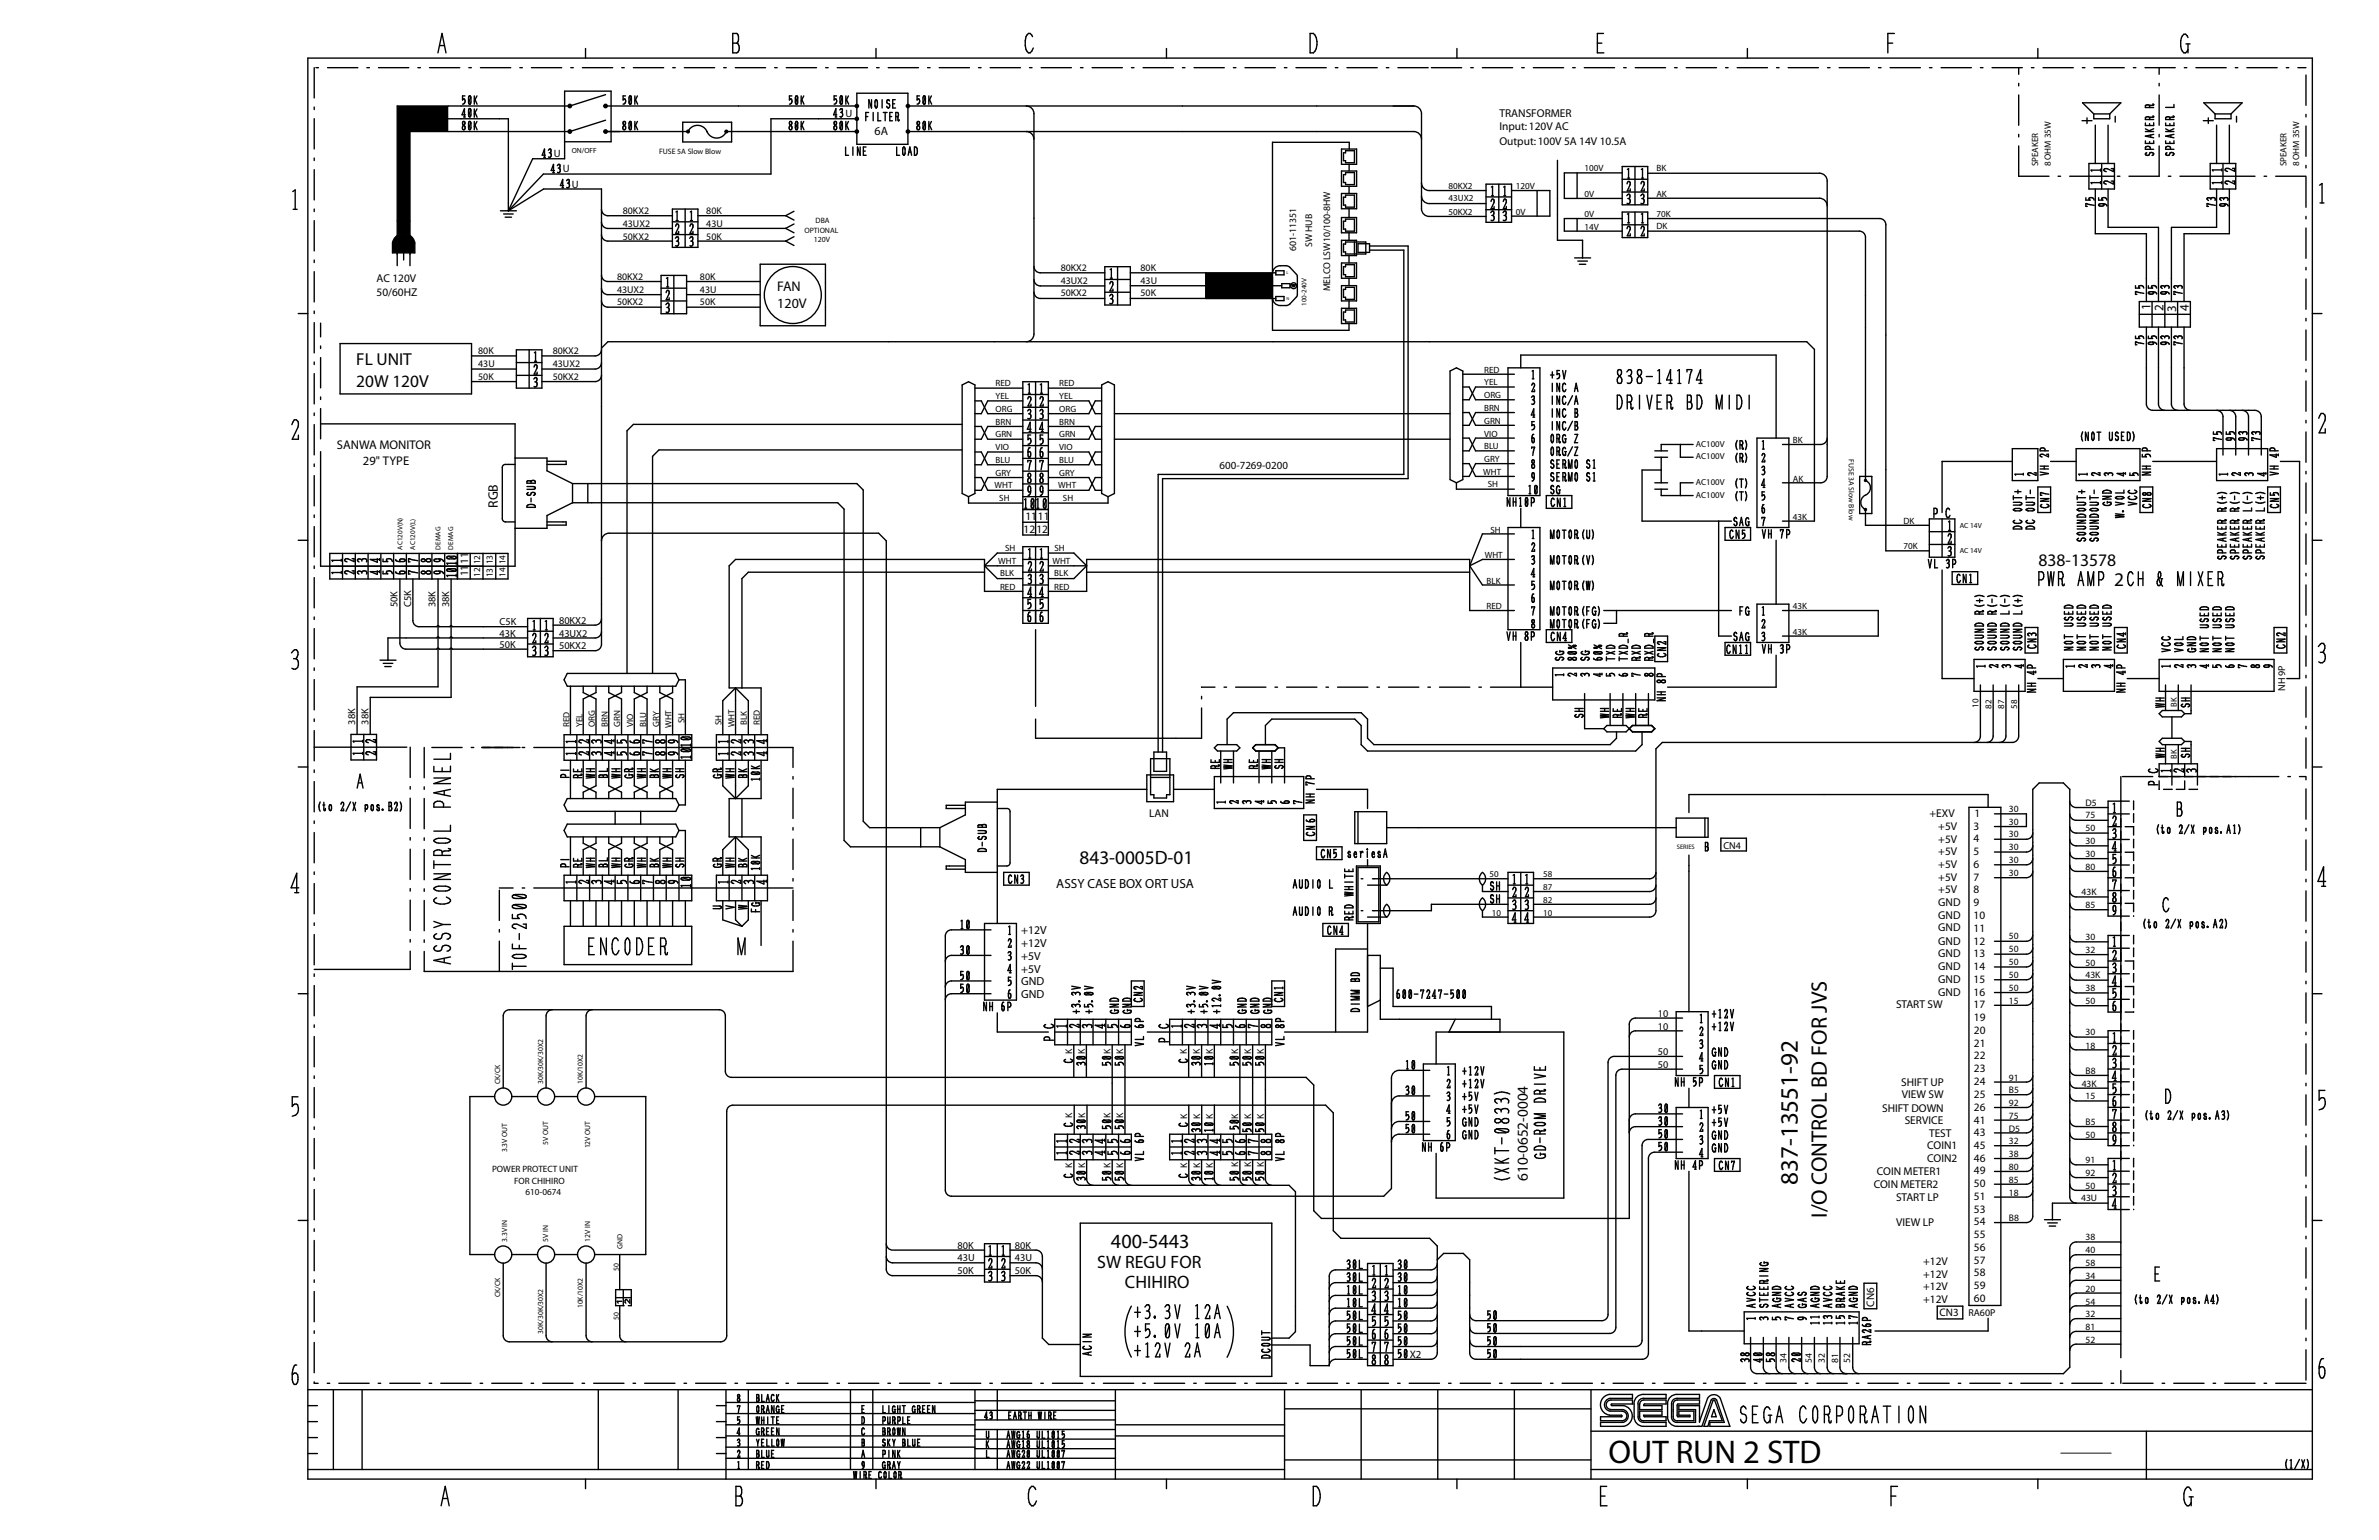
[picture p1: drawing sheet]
<svg xmlns="http://www.w3.org/2000/svg" width="432mm" height="279mm" viewBox="0 0 432 279" stroke-linecap="round" stroke-linejoin="round" font-family="sans-serif">
<defs><g id="words">
<text font-size="6" x="291.9" y="265.4">OUT RUN 2 STD</text>
<text font-size="4.6" x="326.3" y="214.9" transform="rotate(-90 326.3 214.9)">837-13551-92</text>
<text font-size="4.1" x="331.6" y="220.9" transform="rotate(-90 331.6 220.9)">I/O CONTROL BD FOR JVS</text>
<text font-size="3.7" x="201.7" y="226.4">400-5443</text>
<g font-size="3.5">
<text x="383.7" y="106.2">2</text>
<text x="196" y="156.7">843-0005D-01</text>
</g>
<g font-size="3.3">
<text x="199.2" y="230.1">SW REGU FOR</text>
<text x="204.2" y="233.7">CHIHIRO</text>
</g>
<text font-size="3.2" x="370" y="102.7">838-13578</text>
<g font-size="3.1">
<text x="64.7" y="66.2">FL UNIT</text>
<text x="64.7" y="70.1">20W 120V</text>
</g>
<text font-size="2.8" x="277.3" y="214.3" transform="rotate(-90 277.3 214.3)">610-0652-0004</text>
<g font-size="2.5">
<text x="141.1" y="52.7">FAN</text>
<text x="141.1" y="55.9">120V</text>
<text x="90.3" y="92.1" transform="rotate(-90 90.3 92.1)">RGB</text>
</g>
<g font-size="2.4">
<text x="390.3" y="56.2" transform="rotate(-90 390.3 56.2)">1</text>
<text x="392.7" y="56.5" transform="rotate(-90 392.7 56.5)">2</text>
<text x="395" y="56.5" transform="rotate(-90 395 56.5)">3</text>
<text x="397.3" y="56.5" transform="rotate(-90 397.3 56.5)">4</text>
<text x="191.7" y="161">ASSY CASE BOX ORT USA</text>
</g>
<g font-size="2.3">
<text x="61.2" y="81.5">SANWA MONITOR</text>
<text x="65.9" y="84.3">29&quot; TYPE</text>
</g>
<text font-size="2.2" x="158.7" y="24.6">6A</text>
<g font-size="2.1">
<text x="272.2" y="23.6">Input: 120V AC</text>
<text x="272.2" y="21.2">TRANSFORMER</text>
<text x="272.2" y="26.3">Output: 100V 5A 14V 10.5A</text>
<text x="68.4" y="51.2">AC 120V</text>
<text x="68.4" y="53.8">50/60HZ</text>
<text x="186.1" y="94.4">1111</text>
<text x="185.8" y="96.7">1212</text>
<text x="85" y="104.6" transform="rotate(-90 85 104.6)">1111</text>
<text x="208.6" y="148.3">LAN</text>
<text x="350.2" y="148.2">+EXV</text>
<text x="358.4" y="148.2">1</text>
<text x="351.8" y="150.5">+5V</text>
<text x="351.8" y="152.9">+5V</text>
<text x="351.8" y="155.2">+5V</text>
<text x="358.2" y="150.5">3</text>
<text x="358.2" y="152.8">4</text>
<text x="358.2" y="155.1">5</text>
<text x="351.8" y="159.8">+5V</text>
<text x="351.8" y="157.4">+5V</text>
<text x="358.2" y="157.4">6</text>
<text x="358.2" y="159.8">7</text>
<text x="351.8" y="162">+5V</text>
<text x="351.8" y="166.7">GND</text>
<text x="351.8" y="164.4">GND</text>
<text x="358.2" y="162">8</text>
<text x="358.2" y="164.4">9</text>
<text x="358.2" y="166.7">10</text>
<text x="185.3" y="169.5">+12V</text>
<text x="185.3" y="171.8">+12V</text>
<text x="351.8" y="169">GND</text>
<text x="351.8" y="171.4">GND</text>
<text x="351.8" y="173.7">GND</text>
<text x="358.2" y="169">11</text>
<text x="358.2" y="171.4">12</text>
<text x="358.2" y="173.7">13</text>
<text x="185.3" y="174.1">+5V</text>
<text x="185.3" y="176.5">+5V</text>
<text x="185.3" y="178.8">GND</text>
<text x="351.8" y="176">GND</text>
<text x="351.8" y="178.3">GND</text>
<text x="358.2" y="176">14</text>
<text x="358.2" y="178.3">15</text>
<text x="185.3" y="181.1">GND</text>
<text x="344.1" y="182.9">START SW</text>
<text x="351.8" y="180.7">GND</text>
<text x="358.2" y="180.6">16</text>
<text x="358.2" y="182.9">17</text>
<text x="358.3" y="185.3">19</text>
<text x="358.3" y="187.6">20</text>
<text x="358.3" y="189.9">21</text>
<text x="345.1" y="196.9">SHIFT UP</text>
<text x="358.3" y="192.2">22</text>
<text x="358.3" y="194.6">23</text>
<text x="358.3" y="196.9">24</text>
<text x="341.6" y="201.7">SHIFT DOWN</text>
<text x="345.2" y="199.3">VIEW SW</text>
<text x="345.7" y="203.9">SERVICE</text>
<text x="358.3" y="199.2">25</text>
<text x="358.3" y="201.5">26</text>
<text x="358.3" y="203.8">41</text>
<text x="349.8" y="208.5">COIN1</text>
<text x="350.1" y="206.3">TEST</text>
<text x="358.3" y="206.2">43</text>
<text x="358.3" y="208.5">45</text>
<text x="340.1" y="215.5">COIN METER2</text>
<text x="340.7" y="213.1">COIN METER1</text>
<text x="349.8" y="210.8">COIN2</text>
<text x="358.3" y="210.7">46</text>
<text x="358.3" y="213.1">49</text>
<text x="358.3" y="215.4">50</text>
<text x="344.1" y="217.8">START LP</text>
<text x="358.3" y="217.7">51</text>
<text x="358.3" y="220">53</text>
<text x="344.1" y="222.5">VIEW LP</text>
<text x="358.3" y="222.3">54</text>
<text x="358.3" y="224.6">55</text>
<text x="358.3" y="226.9">56</text>
<text x="349.1" y="229.5">+12V</text>
<text x="349.1" y="231.8">+12V</text>
<text x="358.3" y="229.3">57</text>
<text x="358.3" y="231.6">58</text>
<text x="358.3" y="233.9">59</text>
<text x="349.1" y="234.1">+12V</text>
<text x="349.1" y="236.5">+12V</text>
<text x="358.3" y="236.2">60</text>
</g>
<g font-size="2">
<text x="221.4" y="85.2">600-7269-0200</text>
<text x="340.1" y="237" transform="rotate(-90 340.1 237)">CN6</text>
<text x="352" y="238.8">CN3</text>
<text x="255.9" y="246.3">X2</text>
</g>
<g font-size="1.9">
<text x="153.5" y="21.2">U</text>
<text x="100.5" y="28.5">U</text>
<text x="102.2" y="31.3">U</text>
<text x="103.8" y="34">U</text>
<text x="72.2" y="110.2" transform="rotate(-90 72.2 110.2)">50K</text>
<text x="74.6" y="110.2" transform="rotate(-90 74.6 110.2)">C5K</text>
<text x="79" y="110.2" transform="rotate(-90 79 110.2)">38K</text>
<text x="81.5" y="110.2" transform="rotate(-90 81.5 110.2)">38K</text>
<text x="90.6" y="113.4">C5K</text>
<text x="101.5" y="113.2">80KX2</text>
<text x="90.7" y="115.5">43K</text>
<text x="90.7" y="117.5">50K</text>
<text x="101.5" y="115.5">43UX2</text>
<text x="101.5" y="117.8">50KX2</text>
<text x="64.4" y="131.5" transform="rotate(-90 64.4 131.5)">38K</text>
<text x="66.9" y="131.5" transform="rotate(-90 66.9 131.5)">38K</text>
<text x="300.9" y="184.5">10</text>
<text x="300.9" y="186.8">10</text>
<text x="300.9" y="191.4">50</text>
<text x="300.9" y="193.7">50</text>
<text x="173.8" y="226.6">80K</text>
<text x="184.2" y="226.6">80K</text>
<text x="173.8" y="228.9">43U</text>
<text x="173.8" y="231.2">50K</text>
<text x="184.2" y="228.9">43U</text>
<text x="184.2" y="231.2">50K</text>
</g>
<g font-size="1.8">
<text x="113" y="41.3">43UX2</text>
<text x="113" y="38.9">80KX2</text>
<text x="128.2" y="38.9">80K</text>
<text x="128.2" y="41.3">43U</text>
<text x="113" y="43.6">50KX2</text>
<text x="128.2" y="43.6">50K</text>
<text x="235.3" y="45.5" transform="rotate(-90 235.3 45.5)">601-11351</text>
<text x="238.2" y="44.9" transform="rotate(-90 238.2 44.9)">SW HUB</text>
<text x="112" y="50.7">80KX2</text>
<text x="112" y="53.1">43UX2</text>
<text x="127" y="50.7">80K</text>
<text x="127" y="53.1">43U</text>
<text x="192.5" y="51.5">43UX2</text>
<text x="192.5" y="53.8">50KX2</text>
<text x="192.5" y="49.1">80KX2</text>
<text x="207" y="49.1">80K</text>
<text x="207" y="51.5">43U</text>
<text x="207" y="53.8">50K</text>
<text x="241.4" y="52.9" transform="rotate(-90 241.4 52.9)">MELCO LSW10/100-8HW</text>
<text x="112" y="55.4">50KX2</text>
<text x="127" y="55.4">50K</text>
<text x="86.8" y="64.2">80K</text>
<text x="100.3" y="64.2">80KX2</text>
<text x="86.8" y="66.6">43U</text>
<text x="86.8" y="68.9">50K</text>
<text x="100.3" y="66.6">43UX2</text>
<text x="100.3" y="68.9">50KX2</text>
<text x="414.8" y="125.4" transform="rotate(-90 414.8 125.4)">NH 9P</text>
<text x="312.8" y="154">CN4</text>
<text x="194.6" y="191.2" transform="rotate(-90 194.6 191.2)">K</text>
<text x="196.9" y="191.2" transform="rotate(-90 196.9 191.2)">K</text>
<text x="201.6" y="191.2" transform="rotate(-90 201.6 191.2)">K</text>
<text x="203.9" y="191.2" transform="rotate(-90 203.9 191.2)">K</text>
<text x="215.4" y="191.2" transform="rotate(-90 215.4 191.2)">K</text>
<text x="217.8" y="191.2" transform="rotate(-90 217.8 191.2)">K</text>
<text x="220.1" y="191.2" transform="rotate(-90 220.1 191.2)">K</text>
<text x="224.7" y="191.2" transform="rotate(-90 224.7 191.2)">K</text>
<text x="227.1" y="191.2" transform="rotate(-90 227.1 191.2)">K</text>
<text x="229.4" y="191.2" transform="rotate(-90 229.4 191.2)">K</text>
<text x="194.6" y="202.9" transform="rotate(-90 194.6 202.9)">K</text>
<text x="196.9" y="202.9" transform="rotate(-90 196.9 202.9)">K</text>
<text x="201.6" y="202.9" transform="rotate(-90 201.6 202.9)">K</text>
<text x="203.9" y="202.9" transform="rotate(-90 203.9 202.9)">K</text>
<text x="215.5" y="203" transform="rotate(-90 215.5 203)">K</text>
<text x="217.8" y="203" transform="rotate(-90 217.8 203)">K</text>
<text x="220.1" y="203" transform="rotate(-90 220.1 203)">K</text>
<text x="224.8" y="203" transform="rotate(-90 224.8 203)">K</text>
<text x="227.1" y="203" transform="rotate(-90 227.1 203)">K</text>
<text x="229.4" y="203" transform="rotate(-90 229.4 203)">K</text>
<text x="194.6" y="212" transform="rotate(-90 194.6 212)">K</text>
<text x="196.9" y="212" transform="rotate(-90 196.9 212)">K</text>
<text x="201.6" y="212" transform="rotate(-90 201.6 212)">K</text>
<text x="203.9" y="212" transform="rotate(-90 203.9 212)">K</text>
<text x="215.5" y="211.8" transform="rotate(-90 215.5 211.8)">K</text>
<text x="217.8" y="211.8" transform="rotate(-90 217.8 211.8)">K</text>
<text x="220.1" y="211.8" transform="rotate(-90 220.1 211.8)">K</text>
<text x="224.8" y="211.8" transform="rotate(-90 224.8 211.8)">K</text>
<text x="227.1" y="211.8" transform="rotate(-90 227.1 211.8)">K</text>
<text x="229.4" y="211.8" transform="rotate(-90 229.4 211.8)">K</text>
<text x="357.3" y="238.8">RA60P</text>
</g>
<g font-size="1.7">
<text x="262.9" y="34.2">80KX2</text>
<text x="275.2" y="34.2">120V</text>
<text x="287.6" y="35.8">0V</text>
<text x="287.6" y="31.1">100V</text>
<text x="300.6" y="31.1">BK</text>
<text x="300.6" y="35.8">AK</text>
<text x="262.9" y="38.9">50KX2</text>
<text x="262.9" y="36.6">43UX2</text>
<text x="275.2" y="38.9">0V</text>
<text x="287.6" y="39.4">0V</text>
<text x="287.6" y="41.6">14V</text>
<text x="300.6" y="41.6">DK</text>
<text x="300.6" y="39.4">70K</text>
<text x="325.4" y="80.4">BK</text>
<text x="325.4" y="87.4">AK</text>
<text x="325.4" y="94.3">43K</text>
<text x="345.5" y="95.1">DK</text>
<text x="345.5" y="99.7">70K</text>
<text x="87.1" y="104.7" transform="rotate(-90 87.1 104.7)">12</text>
<text x="87.1" y="102.4" transform="rotate(-90 87.1 102.4)">12</text>
<text x="89.5" y="104.8" transform="rotate(-90 89.5 104.8)">13</text>
<text x="89.5" y="102.4" transform="rotate(-90 89.5 102.4)">13</text>
<text x="91.8" y="104.7" transform="rotate(-90 91.8 104.7)">14</text>
<text x="91.8" y="102.4" transform="rotate(-90 91.8 102.4)">14</text>
<text x="325.4" y="110.4">43K</text>
<text x="325.4" y="115.1">43K</text>
<text x="364.6" y="149.6">30</text>
<text x="364.6" y="147.3">30</text>
<text x="378.5" y="146.1">D5</text>
<text x="378.5" y="148.5">75</text>
<text x="364.6" y="151.9">30</text>
<text x="364.6" y="154.3">30</text>
<text x="378.5" y="150.8">50</text>
<text x="378.5" y="153.1">30</text>
<text x="378.5" y="155.5">30</text>
<text x="364.6" y="158.9">30</text>
<text x="364.6" y="156.6">30</text>
<text x="378.5" y="157.8">80</text>
<text x="377.8" y="162.4">43K</text>
<text x="378.5" y="164.7">85</text>
<text x="364.6" y="172.8">50</text>
<text x="364.6" y="170.4">50</text>
<text x="378.5" y="170.5">30</text>
<text x="378.5" y="172.9">32</text>
<text x="364.6" y="177.4">50</text>
<text x="364.6" y="175.1">50</text>
<text x="364.6" y="179.7">50</text>
<text x="378.5" y="175.2">50</text>
<text x="378.5" y="179.9">38</text>
<text x="378.5" y="177.5">43K</text>
<text x="364.6" y="182.2">15</text>
<text x="378.5" y="182.2">50</text>
<text x="378.5" y="187.9">30</text>
<text x="378.5" y="190.2">18</text>
<text x="364.6" y="196.1">91</text>
<text x="377.8" y="197.1">43K</text>
<text x="378.5" y="194.8">B8</text>
<text x="364.6" y="203">75</text>
<text x="364.6" y="200.7">92</text>
<text x="364.6" y="198.3">B5</text>
<text x="378.5" y="199.5">15</text>
<text x="364.6" y="205.3">D5</text>
<text x="364.6" y="207.6">32</text>
<text x="364.6" y="209.9">38</text>
<text x="378.5" y="204.1">B5</text>
<text x="378.5" y="206.4">50</text>
<text x="89.3" y="212.7">POWER PROTECT UNIT</text>
<text x="93.3" y="214.7">FOR CHIHIRO</text>
<text x="364.6" y="212.3">80</text>
<text x="364.6" y="214.6">85</text>
<text x="378.5" y="211">91</text>
<text x="378.5" y="213.3">92</text>
<text x="378.5" y="215.7">50</text>
<text x="95.4" y="216.8">610-0674</text>
<text x="364.6" y="216.9">18</text>
<text x="364.6" y="221.6">B8</text>
<text x="377.7" y="218">43U</text>
<text x="378.5" y="225">38</text>
<text x="378.5" y="227.4">40</text>
<text x="378.5" y="229.7">58</text>
<text x="378.5" y="232">34</text>
<text x="378.5" y="234.4">20</text>
<text x="378.5" y="236.7">54</text>
<text x="378.5" y="239">32</text>
<text x="378.5" y="241.3">81</text>
<text x="378.5" y="243.6">52</text>
<text x="324.3" y="247.2" transform="rotate(-90 324.3 247.2)">34</text>
<text x="328.9" y="247.2" transform="rotate(-90 328.9 247.2)">54</text>
<text x="331.2" y="247.2" transform="rotate(-90 331.2 247.2)">32</text>
<text x="333.6" y="247.2" transform="rotate(-90 333.6 247.2)">81</text>
<text x="335.8" y="247.2" transform="rotate(-90 335.8 247.2)">52</text>
</g>
<g font-size="1.6">
<text x="369.9" y="30.2" transform="rotate(-90 369.9 30.2)">SPEAKER</text>
<text x="372.2" y="30.2" transform="rotate(-90 372.2 30.2)">8 OHM 35W</text>
<text x="415" y="30.2" transform="rotate(-90 415 30.2)">SPEAKER</text>
<text x="417.3" y="30.2" transform="rotate(-90 417.3 30.2)">8 OHM 35W</text>
<text x="180.7" y="70.1">RED</text>
<text x="192.3" y="70.1">RED</text>
<text x="269.4" y="69.9">YEL</text>
<text x="269.4" y="67.6">RED</text>
<text x="180.7" y="72.4">YEL</text>
<text x="180.7" y="74.7">ORG</text>
<text x="180.7" y="77">BRN</text>
<text x="192.3" y="72.4">YEL</text>
<text x="192.3" y="74.7">ORG</text>
<text x="192.3" y="77">BRN</text>
<text x="269.4" y="72.3">ORG</text>
<text x="269.4" y="74.5">BRN</text>
<text x="269.4" y="76.9">GRN</text>
<text x="180.7" y="79.3">GRN</text>
<text x="180.7" y="81.6">VIO</text>
<text x="192.3" y="79.3">GRN</text>
<text x="192.3" y="81.6">VIO</text>
<text x="269.4" y="79.2">VIO</text>
<text x="269.4" y="81.5">BLU</text>
<text x="269.4" y="83.9">GRY</text>
<text x="307.8" y="81.1">AC100V</text>
<text x="307.8" y="83.4">AC100V</text>
<text x="180.5" y="88.6">WHT</text>
<text x="180.7" y="84">BLU</text>
<text x="180.7" y="86.3">GRY</text>
<text x="192.1" y="88.6">WHT</text>
<text x="192.3" y="84">BLU</text>
<text x="192.3" y="86.3">GRY</text>
<text x="269.2" y="86.2">WHT</text>
<text x="270" y="88.4">SH</text>
<text x="307.8" y="88">AC100V</text>
<text x="181.4" y="90.9">SH</text>
<text x="192.9" y="90.9">SH</text>
<text x="307.8" y="90.3">AC100V</text>
<text x="182.4" y="100">SH</text>
<text x="191.4" y="100">SH</text>
<text x="269.5" y="101.2">WHT</text>
<text x="270.5" y="96.6">SH</text>
<text x="181.2" y="102.4">WHT</text>
<text x="181.5" y="104.6">BLK</text>
<text x="181.5" y="107">RED</text>
<text x="191" y="102.4">WHT</text>
<text x="191.4" y="104.6">BLK</text>
<text x="191.4" y="107">RED</text>
<text x="269.8" y="105.9">BLK</text>
<text x="269.8" y="110.5">RED</text>
<text x="103.4" y="131.9" transform="rotate(-90 103.4 131.9)">RED</text>
<text x="105.7" y="131.9" transform="rotate(-90 105.7 131.9)">YEL</text>
<text x="108" y="131.9" transform="rotate(-90 108 131.9)">ORG</text>
<text x="110.3" y="131.9" transform="rotate(-90 110.3 131.9)">BRN</text>
<text x="112.6" y="131.9" transform="rotate(-90 112.6 131.9)">GRN</text>
<text x="114.9" y="131.9" transform="rotate(-90 114.9 131.9)">VIO</text>
<text x="117.3" y="131.9" transform="rotate(-90 117.3 131.9)">BLU</text>
<text x="119.6" y="131.9" transform="rotate(-90 119.6 131.9)">GRY</text>
<text x="124.2" y="131.2" transform="rotate(-90 124.2 131.2)">SH</text>
<text x="131" y="131.6" transform="rotate(-90 131 131.6)">SH</text>
<text x="133.3" y="131.9" transform="rotate(-90 133.3 131.9)">WHT</text>
<text x="135.5" y="131.6" transform="rotate(-90 135.5 131.6)">BLK</text>
<text x="137.9" y="131.6" transform="rotate(-90 137.9 131.6)">RED</text>
<text x="359.1" y="128.4" transform="rotate(-90 359.1 128.4)">10</text>
<text x="361.5" y="128.6" transform="rotate(-90 361.5 128.6)">82</text>
<text x="363.8" y="128.6" transform="rotate(-90 363.8 128.6)">87</text>
<text x="366.1" y="128.6" transform="rotate(-90 366.1 128.6)">58</text>
<text x="395.1" y="128.3" transform="rotate(-90 395.1 128.3)">BK</text>
<text x="121.9" y="132.1" transform="rotate(-90 121.9 132.1)">WHT</text>
<text x="395.1" y="137.6" transform="rotate(-90 395.1 137.6)">BK</text>
<text x="270.3" y="159.1">50</text>
<text x="280.1" y="159.1">58</text>
<text x="280.1" y="161.5">87</text>
<text x="270.8" y="166.2">10</text>
<text x="280.1" y="163.9">82</text>
<text x="280.1" y="166.2">10</text>
</g>
<g font-size="1.4">
<text x="103.8" y="27.8">ON/OFF</text>
<text x="119.6" y="27.9">FUSE 5A Slow Blow</text>
<text x="148" y="40.5">DBA</text>
<text x="146" y="42.2">OPTIONAL</text>
<text x="147.7" y="44">120V</text>
<text x="335.6" y="83.3" transform="rotate(90 335.6 83.3)">FUSE 3A Slow Blow</text>
<text x="90.8" y="196.7" transform="rotate(-90 90.8 196.7)">CK/CK</text>
<text x="98.6" y="196.7" transform="rotate(-90 98.6 196.7)">30K/30K/30X2</text>
<text x="105.8" y="196.7" transform="rotate(-90 105.8 196.7)">10K/10X2</text>
<text x="92.1" y="209.1" transform="rotate(-90 92.1 209.1)">3.3V OUT</text>
<text x="99.5" y="207.7" transform="rotate(-90 99.5 207.7)">5V OUT</text>
<text x="107.1" y="208.4" transform="rotate(-90 107.1 208.4)">12V OUT</text>
<text x="92.1" y="225.3" transform="rotate(-90 92.1 225.3)">3.3V IN</text>
<text x="99.5" y="225.3" transform="rotate(-90 99.5 225.3)">5V IN</text>
<text x="107.1" y="225.3" transform="rotate(-90 107.1 225.3)">12V IN</text>
<text x="113" y="226.6" transform="rotate(-90 113 226.6)">GND</text>
<text x="112.3" y="230.5" transform="rotate(-90 112.3 230.5)">50</text>
<text x="90.8" y="235.3" transform="rotate(-90 90.8 235.3)">CK/CK</text>
<text x="105.8" y="237.4" transform="rotate(-90 105.8 237.4)">10K/10X2</text>
<text x="112.3" y="239.5" transform="rotate(-90 112.3 239.5)">50</text>
<text x="98.6" y="242" transform="rotate(-90 98.6 242)">30K/30K/30X2</text>
</g>
<g font-size="1.3">
<text x="237.2" y="55.5" transform="rotate(-90 237.2 55.5)">100-240V</text>
<text x="355.7" y="95.8">AC 14V</text>
<text x="73.1" y="99.7" transform="rotate(-90 73.1 99.7)">AC120V(N)</text>
<text x="75.3" y="99.7" transform="rotate(-90 75.3 99.7)">AC120V(L)</text>
<text x="80" y="99.7" transform="rotate(-90 80 99.7)">DEMAG</text>
<text x="82.2" y="99.7" transform="rotate(-90 82.2 99.7)">DEMAG</text>
<text x="355.7" y="100.4">AC 14V</text>
</g>
<text font-size="1.2" x="304.4" y="154">SERIES</text>
<g font-size=".8">
<text x="233.5" y="49.8">L</text>
<text x="233.5" y="54.5">N</text>
</g>
</g></defs>
<g fill="none" stroke="#000" stroke-width=".25">
<path d="M55.9 10.5h363.8v257.8h-363.8zM79.5 9.6l.7-3.5 .7 3.5M79.8 8.3h.9M84.4 17.4h-.4v.7l.1-.1a.5 .5 0 0 1 .3 .5 .5 .5 0 0 1-.4 .4M85.4 17.6l-.1-.2-.2 .2v1.1M85.4 17.6v1.1l-.1 .2-.2-.2M85.4 17.6l-.3 1.1M85.4 19.9l-.1-.2-.2 .2v1.1M85.4 19.9v1.1l-.1 .2-.2-.2M85.4 19.9l-.3 1.1M86.1 17.4v1.5M86.1 19.8v1.5"/>
<path d="M86.2 18.1l.4 .8M86.6 17.4l-.5 .9M86.6 19.8l-.5 .9M102.5 16.5h8.4v9.2h-8.4zM103.1 19.2h-31v26.9M106.3 8.8v1.7M109.6 19.2h45.9M109.9 17.2l-6.5 2M113.5 17.4h-.4v.7l.2-.1a.5 .5 0 0 1 .3 .5 .5 .5 0 0 1-.5 .4M114.6 17.6l-.4 1.1M114.6 17.6l-.1-.2-.3 .2v1.1M114.6 17.6v1.1l-.1 .2-.3-.2"/>
<path d="M115.2 17.4v1.5M115.3 18.1l.4 .8M115.7 17.4l-.5 .9M133 6.1h.5a.73 .73 0 0 1 .5 1v.3a.42 .42 0 0 0 0 .7 .98 .98 0 0 1-.5 1.5h-.5zM133 7.8h.7M143.7 17.4h-.4v.7l.2-.1a.5 .5 0 0 1 .2 .5 .5 .5 0 0 1-.4 .4M144.8 17.6l-.1-.2-.3 .2v1.1M144.8 17.6v1.1l-.1 .2-.3-.2M144.8 17.6l-.4 1.1M145.4 17.4v1.5M145.5 18.1l.4 .8M145.9 17.4l-.5 .9"/>
<path d="M151.8 17.4h-.4v.7l.2-.1a.5 .5 0 0 1 .3 .5 .5 .5 0 0 1-.5 .4M152.4 19.9l.2-.2a.34 .34 0 0 1 .4 .3 .34 .34 0 0 1-.2 .4M152.9 17.6l-.1-.2-.3 .2v1.1M152.9 17.6v1.1l-.1 .2-.3-.2M152.9 17.6l-.4 1.1M153.5 17.4v1.5M153.6 18.1l.4 .8M154 17.4l-.5 .9M155.5 16.9h9.3v9.3h-9.3zM158.2 18.1v1.5l-.5-1.5v1.5M159 18.1l.3 .4v.7l-.2 .4-.3-.4v-.9zM159 8.8v1.7"/>
<path d="M160.1 18.1v1.5M161.5 18.3a.31 .31 0 0 0-.5-.1 .31 .31 0 0 0 0 .5 .43 .43 0 0 1 .5 .4 .43 .43 0 0 1-.4 .5l-.2-.3M162 18.8h.4M162.5 18.1h-.5v1.5h.5M164.8 19.2h21.5M166.9 17.4h-.4v.7l.1-.1a.5 .5 0 0 1 .3 .5 .5 .5 0 0 1-.4 .4M167.9 17.6l-.1-.2-.2 .2v1.1M167.9 17.6v1.1l-.1 .2-.2-.2M167.9 17.6l-.3 1.1M168.6 17.4v1.5M168.7 18.1l.4 .8M169.1 17.4l-.5 .9"/>
<path d="M186.3 19.2h70.3M186.3 19.2a1.43 1.43 0 0 1 1.4 1.7v38.5a2.6 2.6 0 0 1-.6 2.3l-.8 .3M187.4 6.6a.59 .59 0 0 0-.6-.5 .59 .59 0 0 0-.6 .5l-.1 .6a2.84 2.84 0 0 0 .6 2.4 .95 .95 0 0 0 .8-.9M211.7 8.8v1.7M237.8 6.1a.95 .95 0 0 1 1.1 .9l.1 1a1.68 1.68 0 0 1-.8 1.6h-.4zM252.9 19.2h3.7M256.6 19.2a1.43 1.43 0 0 1 1.4 1.7v15.9a2.53 2.53 0 0 0 .6 2.2 3.1 3.1 0 0 0 1.9 .3h9.2M264.4 8.8v1.7M289.9 7.8h.8M291 6.1h-1.1v3.5h1.2M317.2 8.8v1.7M342.6 7.8h.9"/>
<path d="M343.8 6.1h-1.2v3.5M369.9 8.8v1.7M390.2 19.5a.39 .39 0 0 0-.4-.5 .39 .39 0 0 0-.4 .5h1.5M390.7 18.9l.2 .1-.7 .2M394.6 19v.5h-1.5M396.8 8h.7M397.1 6.8a.59 .59 0 0 0-.6-.6 .59 .59 0 0 0-.5 .6l-.2 .7a1.88 1.88 0 0 0 .7 2.1l.5-.3 .1-.3M397.1 8v1.6M53.1 34.8l.5-.3v3.5M53.2 38h.7M81.2 21.5h11.1v16.7M84 22.1v.3l.1 .3a.46 .46 0 0 1 .3 .4 .46 .46 0 0 1-.3 .4h-.1v-.5l.4-.6a.25 .25 0 0 0-.1-.3 .25 .25 0 0 0-.3 0z"/>
<path d="M84.1 21.2h.4M84.5 20.8h-.6l.4-1.1v1.5M85.4 22.2l-.1-.2-.2 .2v1.2M85.4 22.2v1.2l-.1 .1-.2-.1M85.4 22.2l-.3 1.2M86.1 22v1.5M86.2 22.7l.4 .8M86.2 20.4l.4 .9M86.6 22l-.5 1M90.8 38.2h1.5M91.4 38.8h1.7M91.7 39.4h1.1"/>
<path d="M92.3 38.2h1.4M92.3 38.2l5.6-3.4a1.87 1.87 0 0 1 1.9-.5h9.4v63.8M98.7 28.5h.3M99 28.2h-.6l.4-1.2v1.5M99.5 27.3l.2-.2a.34 .34 0 0 1 .4 .2 .34 .34 0 0 1-.2 .4M99.7 27.7h.2M99.9 27.7a.42 .42 0 0 1 .2 .5 .42 .42 0 0 1-.6 .3M100.3 31.3h.3M100.6 30.9h-.6l.5-1.1v1.5M101.2 30.1l.2-.3a.34 .34 0 0 1 .3 .3 .34 .34 0 0 1-.2 .4M101.3 30.5h.2M101.5 30.5a.42 .42 0 0 1 .2 .5 .42 .42 0 0 1-.5 .3"/>
<path d="M102 34.1h.3M102.3 33.7h-.6l.4-1.1v1.5M102.5 25.7v3.1h-5.8l-4.4 9.4M102.8 32.8l.2-.2a.34 .34 0 0 1 .4 .2 .34 .34 0 0 1-.2 .4M103 33.2h.2M103.1 23.9h-28.7v22.2M103.2 33.2a.42 .42 0 0 1 .2 .6 .42 .42 0 0 1-.5 .2M109.2 38a1.2 1.2 0 0 0 1.4 1.1h11.4M109.6 23.9h15M109.9 21.8l-6.5 2.1M110.2 23.9h2.3M113.1 22.1l.1 .6a.45 .45 0 0 1 .4 .4 .45 .45 0 0 1-.4 .4l-.2-.4 .5-.7a.26 .26 0 0 0 0-.3 .26 .26 0 0 0-.4 0z"/>
<path d="M114.6 22.2l-.4 1.2M114.6 22.2l-.1-.2-.3 .2v1.2M114.6 22.2v1.2l-.1 .1-.3-.1M115.2 22v1.5M115.3 22.7l.4 .8M115.7 22l-.5 1M122 37.9h4.7v7h-4.7zM122.7 38.5l.2-.2v1.7M123.9 22.2h8.9v3.6h-8.9zM124.4 37.9v7M125.3 38.5l.2-.2v1.7M126.7 39.1h15.9"/>
<path d="M128.3 23.9h.1M131.6 23.9h23.9M131.8 23.9a1.89 1.89 0 0 1-1.7 1.2 1.89 1.89 0 0 1-1.8-1.2 1.88 1.88 0 0 0-1.7-1.2 1.88 1.88 0 0 0-1.7 1.2M142.6 39.1l1.5 .8M143.3 22.1l.1 .6a.45 .45 0 0 1 .4 .4 .45 .45 0 0 1-.4 .4l-.2-.4 .5-.7a.26 .26 0 0 0 0-.3 .26 .26 0 0 0-.4 0zM144.1 38.3l-1.5 .8M144.8 22.2l-.1-.2-.3 .2v1.2M144.8 22.2v1.2l-.1 .1-.3-.1M144.8 22.2l-.4 1.2M145.4 22v1.5M145.5 22.7l.4 .8M145.9 22l-.5 1"/>
<path d="M151.4 22.1l.1 .6a.45 .45 0 0 1 .4 .4 .45 .45 0 0 1-.4 .4l-.2-.4 .5-.7a.26 .26 0 0 0 0-.3 .26 .26 0 0 0-.4 0zM151.6 21.2h.3M151.9 20.8h-.6l.4-1.1v1.5M152.6 20.4h.2M152.8 20.4a.42 .42 0 0 1 .1 .5 .42 .42 0 0 1-.5 .3M152.9 22.2l-.1-.2-.3 .2v1.2M152.9 22.2v1.2l-.1 .1-.3-.1M152.9 22.2l-.4 1.2M153.5 26.7v1.5h.5M153.5 22v1.5M153.6 22.7l.4 .8M154 22l-.5 1"/>
<path d="M154.8 26.7v1.5M155.5 21.5h-15.6v10.1h-41.3l-6.3 6.6M156.1 26.7v1.5l-.5-1.5v1.5M156.7 27.4h.4M157.1 21.1h.4M157.2 26.7h-.5v1.5h.5M157.7 20.4h-.6v1.5M158.5 20.4v1.5M159.3 20.4v1.5h.6M160.3 20.4h.7M160.7 20.4v1.5M161.5 21.1h.3"/>
<path d="M162 20.4h-.5v1.5h.5M162.6 21.1a.38 .38 0 0 0 .5-.3 .38 .38 0 0 0-.5-.4v1.5M162.8 26.7v1.5h.5M162.9 21.1l.2 .8 .1-.2M164 26.7l.3 .4v.8l-.2 .3-.3-.5 .1-.8zM164.8 23.9h21.5M164.8 28.2l.3-1.5 .4 1.5M165 27.6h.3M166 26.7a.67 .67 0 0 1 .5 1l-.3 .5h-.2zM166.5 22.1l.1 .6a.45 .45 0 0 1 .3 .4 .45 .45 0 0 1-.3 .4l-.2-.4 .5-.7a.26 .26 0 0 0-.1-.3 .26 .26 0 0 0-.3 0zM167.9 22.2l-.1-.2-.2 .2v1.2M167.9 22.2v1.2l-.1 .1-.2-.1"/>
<path d="M167.9 22.2l-.3 1.2M168.6 22v1.5M168.7 22.7l.4 .8M169.1 22l-.5 1M186.3 23.9h69.2a2.56 2.56 0 0 1 2.2 .5l.3 .9M186.3 23.9a1.39 1.39 0 0 1 1.4 1.4M243.5 39.5h2.7v2.7h-2.7zM243.5 35.1h2.7v2.8h-2.7zM243.5 31h2.7v2.8h-2.7zM243.5 27h2.7v2.8h-2.7zM243.9 35.8h.3v-.4h1.6v2.2h-1.6v-.4h-.3zM243.9 31.7h.3v-.4h1.6v2.2h-1.6v-.4h-.3z"/>
<path d="M243.9 27.7h.3v-.4h1.6v2.2h-1.6v-.3h-.3zM244.9 37.9v1.6M244.9 33.8v1.3M244.9 29.8v1.2M244.9 27v-1.2h-13.9v34.1h13.9v-1.2M258 33.2a1.43 1.43 0 0 0 1.7 1.4h10M258 35.5a1.43 1.43 0 0 0 1.7 1.4h10M269.7 38v-4.6h.9h3.8v4.6M269.7 38h4.7M269.7 35.7h4.7M269.7 38v2.3h4.7v-2.3M270.6 38.6a.29 .29 0 0 1 .2-.3 .29 .29 0 0 1 .3 .1l.1 .3-.2 .4"/>
<path d="M270.6 36.6a.32 .32 0 0 1 .4-.5 .32 .32 0 0 1 .2 .5l-.6 1.2h.6v-.3M270.7 33.9l.2-.1v1.7M270.7 35.5h.4M270.8 39.1h.2M271 39.1a.46 .46 0 0 1 .2 .6 .46 .46 0 0 1-.6 .2M272 33.4v6.9M272.8 38.6a.33 .33 0 0 1 .5-.3 .33 .33 0 0 1 0 .5l-.1 .3M272.8 36.6a.32 .32 0 0 1 .4-.5 .32 .32 0 0 1 .2 .5l-.5 1.2h.5v-.3M272.9 33.9l.2-.1v1.7M272.9 35.5h.4M273 39.1h.2M273.2 39.1a.46 .46 0 0 1 .2 .6 .46 .46 0 0 1-.6 .2"/>
<path d="M274.4 34.6h6.9v.2v4.4h-6.9M279 34.6v4.6M282.7 29.1v14.5h4.5v3.2M286.3 31.4v4.6M286.3 39.7v2.2M294.4 30.2h4.7v7h-4.7zM294.4 31.4h-10.5v1.8v2.8h10.5M294.4 34.8h4.7M294.4 32.5h4.7M294.4 38.5h4.7v4.6h-4.7zM294.4 39.7h-10.5v2.2h10.5M295.3 35.5a.33 .33 0 0 1 .4-.3 .33 .33 0 0 1 .1 .6l-.1 .2"/>
<path d="M295.3 33.4a.34 .34 0 0 1 .5-.4 .34 .34 0 0 1 0 .6l-.4 1h.5v-.3M295.4 30.7l.2-.1v1.7M295.4 38.9l.2-.2v1.7M295.4 32.3h.4M295.5 36h.2M295.7 36a.46 .46 0 0 1 .2 .6 .46 .46 0 0 1-.6 .3M296.8 30.2v7M296.8 38.5v4.6M297.8 35.5a.29 .29 0 0 1 .2-.3 .29 .29 0 0 1 .3 .2l.1 .3-.2 .3M297.8 33.4a.34 .34 0 0 1 .5-.4 .34 .34 0 0 1 .1 .6l-.5 1h.5v-.3M297.9 30.7l.2-.1v1.7M297.9 38.9l.2-.2v1.7"/>
<path d="M298 32.3h.3M298 36h.2M298.2 36a.46 .46 0 0 1 .2 .6 .46 .46 0 0 1-.6 .3M299.1 31.4h30a2.63 2.63 0 0 1 2.3 .6 3.3 3.3 0 0 1 .2 2v52.2a1.23 1.23 0 0 1-1.4 1.4h-6.7M299.1 39.7h40.9a2.35 2.35 0 0 1 2.1 .4 2.87 2.87 0 0 1 .2 1.8v58h7.9M299.1 36h30a2.64 2.64 0 0 1 2.3 .5l.2 .9M377.9 21.9h1.8M378.6 35.9v.4h.8l-.2-.2a.49 .49 0 0 1 .5-.2 .49 .49 0 0 1 .4 .4M378.8 21.4v1M379.1 32h4.7M379.1 29.7h4.7v4.6h-4.7zM380 20.7l-2-2h6.9l-2 2"/>
<path d="M380 20.7v.8h2.7h.2v-.8M380 20.7h2.9M380.1 37.3l-1.5-.4v.5h.2M380.3 34.3v8.1h9.3v12.3M380.3 22.7v7M380.9 37.1l.2-.1a.44 .44 0 0 1 .5-.1 .44 .44 0 0 1 .3 .4 .62 .62 0 0 1-1-.2zM380.9 35.9v.4h.8l-.2-.2a.49 .49 0 0 1 .5-.2 .49 .49 0 0 1 .4 .4M381.3 33.1h-1.8l.2 .2M381.3 32.9v.4M381.3 30.7v.4M381.3 30.9h-1.8l.2 .2M381.5 29.7v4.6"/>
<path d="M381.7 37l.5 .1 .2 .3M382.6 34.3v6.9h9.2v13.5M382.6 22.7v7M383.2 32.9h.4v.5a2.04 2.04 0 0 0-1.5-.5 .3 .3 0 0 0-.2 .3 .3 .3 0 0 0 .4 .2M383.2 30.6h.4v.5a2.05 2.05 0 0 0-1.5-.5 .3 .3 0 0 0-.2 .4 .3 .3 0 0 0 .4 .1M383.9 21.1v1.1M389.4 23.9h1.5M389.4 23.4l.9 .5M389.7 27.7a.27 .27 0 0 0-.3 .4 .27 .27 0 0 0 .4 .1l.2-.1a.42 .42 0 0 1 .4-.4 .42 .42 0 0 1 .5 .3l-.3 .2M390.2 25.7v.3M390.2 22.4v.4M390.2 21.7a.4 .4 0 0 0-.4-.5 .4 .4 0 0 0-.4 .5h1.5"/>
<path d="M390.3 27.1a.45 .45 0 0 0-.5-.6 .45 .45 0 0 0-.4 .6h1.5M390.3 24.5v.4M390.7 21.1l.2 .1-.7 .2M390.9 25.5v.5h-1.5v-.4M390.9 24.4l-1.5 .3 1.5 .3M390.9 23.4l-.8 .3M390.9 22.3v.5h-1.5v-.5M393.1 23.9h1.5M393.1 23.4l.9 .5M393.3 27.7a.27 .27 0 0 0-.2 .4 .27 .27 0 0 0 .4 .1l.2-.1a.42 .42 0 0 1 .4-.4 .42 .42 0 0 1 .4 .3l-.2 .2M393.8 25.7v.3M393.8 22.4v.4"/>
<path d="M393.8 21.7a.4 .4 0 0 0-.3-.5 .4 .4 0 0 0-.4 .5h1.5M394 27.1a.45 .45 0 0 0-.5-.6 .45 .45 0 0 0-.4 .6h1.5M394 24.5v.4M394.4 21.1l.2 .1-.8 .2M394.6 25.5v.5h-1.5v-.4M394.6 24.4l-1.5 .3 1.5 .3M394.6 23.4l-.8 .3M394.6 22.3v.5h-1.5v-.5M399.9 21.9h1.8M400.8 21.4v1M401.2 29.7h4.6v4.6h-4.6zM401.2 32h4.6"/>
<path d="M401.3 36l-.3-.1h-.3a.26 .26 0 0 0-.1 .3 .26 .26 0 0 0 .2 .2M401.3 36v.2M401.3 36a.41 .41 0 0 1 .5-.1 .41 .41 0 0 1 .2 .5M402 20.7v.8h2.7h.2v-.8M402 20.7h2.9M402 20.7l-2-2h7l-2.1 2M402.1 37.3l-1.5-.4v.5h.2M402.3 34.3v6.9h-8.1M402.3 22.7v7M402.9 37.1l.2-.1a.44 .44 0 0 1 .5-.1 .44 .44 0 0 1 .3 .4 .62 .62 0 0 1-1-.2zM403.3 33.1h-1.7l.1 .2M403.3 32.9v.4"/>
<path d="M403.3 30.6v.4M403.3 30.8h-1.7l.1 .2M403.5 29.7v4.6M403.6 36l-.3-.1h-.3a.26 .26 0 0 0-.1 .3 .26 .26 0 0 0 .3 .2M403.6 36v.2M403.6 36a.41 .41 0 0 1 .5-.1 .41 .41 0 0 1 .2 .5M403.7 37l.5 .1 .2 .3M404.6 34.3v8.1h-8.2v12.3M404.6 22.7v7M405.2 32.9h.4v.5a2.04 2.04 0 0 0-1.4-.5 .3 .3 0 0 0-.3 .3 .3 .3 0 0 0 .4 .2M405.2 30.5h.4v.6a2.04 2.04 0 0 0-1.4-.6 .3 .3 0 0 0-.3 .4 .3 .3 0 0 0 .4 .2M405.9 21.1v1.1"/>
<path d="M421 33.6l.5-.3v3.5M421.1 36.8h.7M54.1 56.9h1.8M71.6 43.2a2.05 2.05 0 0 1 2.5-.7 2.05 2.05 0 0 1 1.2 2.2v1.2h-4.1v-1.2a1.97 1.97 0 0 1 .4-1.5zM72.1 45.9v2.3M73.3 45.9v1.3M74.4 45.9v2.3M109.2 40.3a1.2 1.2 0 0 0 1.4 1.1h11.4M109.2 42.6a1.2 1.2 0 0 0 1.4 1.1h11.4M109.2 54.6a1.2 1.2 0 0 0 1.4 1.1h9.4M109.2 52.3a1.2 1.2 0 0 0 1.4 1.2h9.4M109.2 49.9a1.2 1.2 0 0 0 1.4 1.2h9.4"/>
<path d="M120 50h4.6v6.9h-4.6zM120 54.6h4.6M120 52.3h4.6M120.9 55.3a.34 .34 0 0 1 .5-.2 .34 .34 0 0 1 0 .5l-.2 .2M120.9 53.1a.33 .33 0 0 1 .4-.4 .33 .33 0 0 1 .1 .5l-.5 1.2h.6v-.4M121 50.5l.2-.1v1.7M121 52.1h.4M121 55.8h.2M121.2 55.8a.45 .45 0 0 1 .2 .6 .45 .45 0 0 1-.5 .2M122 42.6h4.7M122 40.2h4.7M122.3 50v6.9"/>
<path d="M122.6 43.2a.34 .34 0 0 1 .5-.2 .34 .34 0 0 1 0 .6l-.1 .1M122.6 41.1a.33 .33 0 0 1 .4-.5 .33 .33 0 0 1 .2 .6l-.6 1.1h.6v-.3M122.7 40h.4M122.8 43.7h.2M123 43.7a.45 .45 0 0 1 .2 .6 .45 .45 0 0 1-.6 .3M124.6 55.7h13.4M124.6 53.5h13.4M124.6 51.1h13.4M125.2 43.2a.34 .34 0 0 1 .5-.2 .34 .34 0 0 1 0 .6l-.1 .1M125.2 41.1a.33 .33 0 0 1 .4-.5 .33 .33 0 0 1 .2 .6l-.6 1.1h.6v-.3M125.3 40h.4M125.4 43.7h.2"/>
<path d="M125.6 43.7a.45 .45 0 0 1 .2 .6 .45 .45 0 0 1-.6 .3M126.7 41.4h15.9M126.7 43.7h15.9M138 47.9h11.8v11.2h-11.8zM142.6 41.4l1.5 .8M142.6 43.7l1.5 .8M144.1 40.6l-1.5 .8M144.1 42.9l-1.5 .8M187.7 50.7a1.2 1.2 0 0 0 1.4 1.2h11.4M187.7 53a1.2 1.2 0 0 0 1.4 1.1h11.4M187.7 48.3a1.2 1.2 0 0 0 1.4 1.2h11.4M200.5 48.4h4.7v6.9h-4.7z"/>
<path d="M200.5 50.7h4.7M200.5 53h4.7M201.4 53.7a.34 .34 0 0 1 .5-.2 .34 .34 0 0 1 0 .5l-.1 .2M201.4 51.5a.33 .33 0 0 1 .4-.4 .33 .33 0 0 1 .2 .6l-.5 1.1h.5v-.4M201.5 48.9l.2-.1v1.7M201.5 50.5h.4M201.6 54.2h.2M201.8 54.2a.45 .45 0 0 1 .2 .6 .45 .45 0 0 1-.6 .2M202.8 48.4v6.9M205.2 51.8h13.6M205.2 49.5h13.6M218.8 49.5v4.6h-13.6"/>
<path d="M218.8 49.5h12.8M218.8 54.2h12.8M231 50.3v4.4M231 49.6a1.52 1.52 0 0 1 1.9-1.4h.8a5.9 5.9 0 0 1 1.8 2v3a.82 .82 0 0 1-.4 .9l-.4 .4a2.35 2.35 0 0 1-3.5 .4l-.2-.9M231 51.8h1.6M231.6 53.8h1.5v.7h-1.5zM231.6 49.1h1.5v.8h-1.5zM232.6 51.5h1.5v.7h-1.5zM234.4 51.7h.8M234.5 51.8h.6M234.6 52h.4M243.5 43.6h2.7v2.8h-2.7z"/>
<path d="M243.5 47.7h2.7v2.8h-2.7zM243.5 51.8h2.7v2.8h-2.7zM243.5 55.9h2.7v2.8h-2.7zM243.9 40.1h.3v-.3h1.6v2.1h-1.6v-.3h-.3zM243.9 48.4h.3v-.4h1.6v2.2h-1.6v-.4h-.3zM243.9 52.5h.3v-.4h1.6v2.2h-1.6v-.4h-.3zM243.9 56.6h.3v-.4h1.6v2.2h-1.6v-.3h-.3zM244.9 42.2v1.4M244.9 46.4v1.3M244.9 50.5v1.3M244.9 54.6v1.3M245.8 43.9h-1.6v.4h-.3v1.4h.3v.4h1.6"/>
<path d="M245.8 43.9v2.2M245.8 43.9h2.1v.2v2h-2.1M246.5 44.2h2.1v1.6h-2.1zM248.6 44.6h7v42.2h-44.6v49.6M248.6 45.4h6.2v40.7h-44.6v50.3M285.8 46.8h1.4M286.4 47.4h1.7M286.7 47.9h1.1M287.2 46.8h1.5M294.4 40.8h4.7M295.3 41.5a.34 .34 0 0 1 .5-.4 .34 .34 0 0 1 0 .6l-.4 1.1h.5v-.4M295.4 40.4h.4"/>
<path d="M297.8 41.5a.34 .34 0 0 1 .5-.4 .34 .34 0 0 1 .1 .6l-.5 1.1h.5v-.4M298 40.4h.3M299.1 41.9h37.2a2.36 2.36 0 0 1 2.1 .5 2.84 2.84 0 0 1 .2 1.7v43.2M387.6 51.8v.5h.8l-.2-.2a.49 .49 0 0 1 .5-.3 .49 .49 0 0 1 .4 .5M388.3 57h9.3M389.1 53.2l-1.5-.3v.5h.3M389.6 59.3v13a2.23 2.23 0 0 0 .5 1.9l.6 .2h18a1.32 1.32 0 0 1 1.7 1.5v6.7M389.9 51.8v.5h.8l-.2-.2a.49 .49 0 0 1 .6-.3 .49 .49 0 0 1 .3 .5M390 53h.1a.44 .44 0 0 1 .5-.1 .44 .44 0 0 1 .3 .3 .62 .62 0 0 1-1-.1zM390.6 54.7v4.6M390.7 52.9l.5 .1 .2 .3M391.8 59.3v13a2.23 2.23 0 0 0 .4 1.9l.7 .2"/>
<path d="M392.3 53h.1a.44 .44 0 0 1 .5-.1 .44 .44 0 0 1 .3 .3 .62 .62 0 0 1-1-.1zM392.9 52l-.3-.2-.3 .1a.26 .26 0 0 0-.1 .3 .26 .26 0 0 0 .3 .1M392.9 52v.2M392.9 52a.41 .41 0 0 1 .5-.2 .41 .41 0 0 1 .2 .5M392.9 54.7h-4.6v1.8v2.8h4.6M392.9 54.7v4.6M392.9 54.7h4.7v1.8v2.8h-4.7M393 52.9l.5 .1 .2 .3M394.1 59.3v13a2.23 2.23 0 0 0 .5 1.9l.7 .2M394.1 41.2v13.5M395.2 54.7v4.6M395.3 52l-.3-.2-.3 .1a.26 .26 0 0 0-.1 .3 .26 .26 0 0 0 .2 .1"/>
<path d="M395.3 52v.2M395.3 52a.41 .41 0 0 1 .5-.2 .41 .41 0 0 1 .2 .5M396.1 53.2l-1.5-.3v.5h.2M396.4 59.3v13a2.23 2.23 0 0 0 .5 1.9l.7 .2M419.7 56.9h1.7M53 77v-.1a.6 .6 0 0 1 .4-.6 .6 .6 0 0 1 .7 .2l.1 .5a7.1 7.1 0 0 1-1.2 2.7h1.2v-.8M58.2 76.9h35.3v6.2M85.6 64.6h8.1M85.6 64.6v-2.3h-23.9v9.2h23.9v-2.3M85.6 67h8.1M85.6 69.2h8.1M85.6 64.6v4.6"/>
<path d="M93.7 63.5h4.7v6.9h-4.7zM93.7 65.8h4.7M93.7 68.1h4.7M96 63.5v6.9M96.9 68.8a.34 .34 0 0 1 .5-.2 .34 .34 0 0 1 0 .5l-.1 .2M96.9 66.6a.33 .33 0 0 1 .4-.4 .33 .33 0 0 1 .2 .5l-.5 1.2h.5v-.4M97 64l.2-.1v1.7M97 65.6h.4M97.1 69.3h.2M97.3 69.3a.45 .45 0 0 1 .2 .6 .45 .45 0 0 1-.6 .2M109.2 63.2l.2-.2a1.95 1.95 0 0 1 2.1-1h216.4l.5 .5a1.82 1.82 0 0 1 .9 2.1v29.9h-5.8M109.2 63.4a1.2 1.2 0 0 1-1.5 1.2h-9.3"/>
<path d="M109.2 65.8a1.2 1.2 0 0 1-1.5 1.2h-9.3M109.2 68.1a1.2 1.2 0 0 1-1.5 1.1h-9.3M174.6 77h-59.3a1.94 1.94 0 0 0-1.3 1l-.2 .2v44M174.6 69.8l.2-.1a1.19 1.19 0 0 1 1.6-.2l.6 .3v19.7l-.2 .1a1.19 1.19 0 0 1-1.6 .2l-.6-.3zM177 70.4h8.6M177 72.7h1.1l1.2 2.4h6.3M177 77.4h1.1l1.2 2.3h6.3M185.6 71.6h4.7M185.6 73.9h4.7M185.6 76.2h4.7M185.6 78.5h4.7M185.6 72.7h-6.3l-1.2 2.4h-1.1"/>
<path d="M185.6 77.4h-6.3l-1.2 2.3h-1.1M186.5 74.6a.31 .31 0 0 1 .5-.3 .31 .31 0 0 1 0 .5l-.1 .3M186.5 72.4a.33 .33 0 0 1 .5-.4 .33 .33 0 0 1 .1 .6l-.5 1.1h.5v-.4M186.6 69.8l.2-.1v1.6M186.7 71.3h.3M186.7 75.1h.2M186.8 78.3h.3M186.9 75.1a.46 .46 0 0 1 .2 .6 .46 .46 0 0 1-.6 .2M187.1 78.9h-.5v.9a.28 .28 0 0 1 .3-.2 .28 .28 0 0 1 .2 .3v.4l-.5 .3M187.1 77.9h-.6l.5-1.3v1.7M188 69.3v27.8M188.7 74.6a.31 .31 0 0 1 .5-.3 .31 .31 0 0 1 .1 .5l-.2 .3"/>
<path d="M188.8 72.4a.33 .33 0 0 1 .4-.4 .33 .33 0 0 1 .1 .6l-.5 1.1h.5v-.4M188.8 69.8l.2-.1v1.6M188.9 71.3h.3M188.9 75.1h.2M189 78.3h.4M189.1 75.1a.46 .46 0 0 1 .2 .6 .46 .46 0 0 1-.5 .2M189.3 78.9h-.5v.9a.28 .28 0 0 1 .3-.2 .28 .28 0 0 1 .2 .3v.4l-.5 .3M189.4 77.9h-.7l.5-1.3v1.7M190.3 72.7h7.3l1.2 2.4h1.2M190.3 77.4h7.3l1.2 2.3h1.2M190.3 70.4h9.7M200 72.7h-1.2l-1.2 2.4h-7.3"/>
<path d="M200 77.4h-1.2l-1.2 2.3h-7.3M200 69.8l.1-.1a1.19 1.19 0 0 1 1.6-.2l.6 .3v19.7l-.2 .1a1.19 1.19 0 0 1-1.6 .2l-.5-.3zM202.3 79.7h60.9M202.3 75.1h60.9M263.2 67.3l.2-.1a1.19 1.19 0 0 1 1.5-.2l.6 .3v19.7l-.2 .1a1.19 1.19 0 0 1-1.5 .2l-.6-.3zM265.5 70.2h1.2l1.1 2.3h7.1M265.5 74.8h1.2l1.1 2.4h7.1M265.5 79.5h1.2l1.1 2.3h7.1M265.5 67.9h9.4M273.7 66.7h5.8v23.2h-5.8zM274.9 70.2h-7.1l-1.1 2.3h-1.2M274.9 74.8h-7.1l-1.1 2.4h-1.2"/>
<path d="M274.9 79.5h-7.1l-1.1 2.3h-1.2M276 66.7v-2.3h46.4v15.1M278 72.1l.2-.2a.33 .33 0 0 1 .3 .2 .33 .33 0 0 1-.2 .4M278 69.9a.29 .29 0 0 1 .4-.3 .29 .29 0 0 1 .1 .5l-.5 .9h.5v-.3M278.1 67.3l.2-.1v1.5M278.1 68.7h.3M278.1 72.5h.2M278.2 75.7h.4M278.3 72.5a.41 .41 0 0 1 .2 .6 .41 .41 0 0 1-.5 .2M278.4 78.8h-.1a1.35 1.35 0 0 0-.2 1.4l.1 .1a.42 .42 0 0 0 .3-.4 .42 .42 0 0 0-.3-.4l-.2 .1M278.5 76.5h-.5v.7l.2-.1a.41 .41 0 0 1 .4 .3 .41 .41 0 0 1-.2 .5l-.4 .1M278.6 75.3h-.7l.5-1.1v1.5"/>
<path d="M281.4 68h.7M281.7 78.8l.3 .5-.1 .8-.1 .2-.3-.4v-.6zM281.7 76.5v1.5M281.7 74.2v1.5M281.7 71.9v1.5M281.7 69.5v1.5M281.7 67.5v1.1M282.6 79.6a.38 .38 0 0 0 .5-.4 .38 .38 0 0 0-.5-.4v1.5M282.9 79.6l.1 .7 .2-.2M283 67.2h-.4v.8l.2-.2a.5 .5 0 0 1 .3 .5 .5 .5 0 0 1-.5 .4M283.1 76.5v1.5l-.5-1.5v1.5M283.1 74.2v1.5l-.5-1.5v1.5"/>
<path d="M283.1 71.9v1.5l-.5-1.5v1.5M283.1 69.5v1.5l-.5-1.5v1.5M283.6 67.2l.3 1.5 .3-1.5M284 79.6h.3M284.2 79.1a.27 .27 0 0 0-.4-.2 .27 .27 0 0 0-.2 .3v.4a.43 .43 0 0 0 0 .5 .43 .43 0 0 0 .4 .1l.2-.1M284.2 79.6v.7M284.2 76.7a.24 .24 0 0 0-.3-.2 .24 .24 0 0 0-.2 .2l-.1 .5a.6 .6 0 0 0 .4 .8l.2-.4M284.2 74.4a.24 .24 0 0 0-.3-.2 .24 .24 0 0 0-.2 .2l-.1 .5a.6 .6 0 0 0 .4 .8l.2-.4M284.2 72.1a.24 .24 0 0 0-.3-.2 .24 .24 0 0 0-.2 .2l-.1 .5a.6 .6 0 0 0 .4 .8l.2-.4M284.2 69.8a.24 .24 0 0 0-.3-.3 .24 .24 0 0 0-.2 .3l-.1 .5a.6 .6 0 0 0 .4 .7l.2-.3M285.4 76.4l-.8 1.7M285.4 71.8l-.8 1.7"/>
<path d="M285.8 73.4l.3-1.5 .3 1.5M285.8 71l.3-1.5 .3 1.5M285.8 78.8h.6l-.6 1.5h.6M285.9 76.5a.41 .41 0 0 1 .4 .2 .41 .41 0 0 1-.1 .5 .42 .42 0 0 1 .1 .5 .42 .42 0 0 1-.4 .3zM285.9 77.2h.3M285.9 74.2a.41 .41 0 0 1 .4 .2 .41 .41 0 0 1-.1 .5 .42 .42 0 0 1 .1 .5 .42 .42 0 0 1-.4 .3zM285.9 74.9h.3M285.9 72.8h.4M285.9 70.5h.4M293.5 71.7a.84 .84 0 0 1 .9 1v.2a1.55 1.55 0 0 1-.4 1.3h-.5zM293.7 67.2a1.02 1.02 0 0 0 .5 1.3 .56 .56 0 0 1 .2 .8 .56 .56 0 0 1-.8 .2 1.09 1.09 0 0 1 .6-1.5 .49 .49 0 0 0 .1-.7 .49 .49 0 0 0-.6-.1zM295.3 67.5a.44 .44 0 0 1 .3-.4 .44 .44 0 0 1 .5 .2v.4l-.2 .5"/>
<path d="M295.4 72.9a.66 .66 0 0 0 .8-.4 .66 .66 0 0 0-.4-.8h-.4v2.5M295.6 68.2h.3M295.8 72.9l.2 .5a.71 .71 0 0 0 .2 .8l.2-.3M295.9 68.2a.76 .76 0 0 1 .3 .8 .76 .76 0 0 1-.6 .6l-.2-.1M297.3 67.2a.98 .98 0 0 0 .6 1.3 .57 .57 0 0 1 .1 .8 .57 .57 0 0 1-.7 .2 1.08 1.08 0 0 1 .5-1.5 .49 .49 0 0 0 .2-.6 .49 .49 0 0 0-.7-.2zM297.6 71.7v2.5M298.8 68.3h1.1M298.9 71.7l.5 2.5 .4-2.5M300.8 72.9h.6M300.9 67.3l.3-.2v2.5M300.9 69.6h.5M301.6 71.7h-.8v2.5h.8"/>
<path d="M302.6 72.9a.66 .66 0 0 0 .8-.4 .66 .66 0 0 0-.4-.8h-.4v2.5M303 69.6h.5M303.1 72.9l.2 .5 .1 .8h.1l.1-.3M303.5 68.9h-1l.7-1.8v2.5M304.5 67.3l.3-.2v2.5M304.6 69.6h.5M306.2 67.5v-.4h.9l-.6 2.5M306.3 71.7h.3a.79 .79 0 0 1 .2 1.2 .68 .68 0 0 1 .3 .9 .68 .68 0 0 1-.8 .4zM306.3 72.9h.5M308 71.7a.84 .84 0 0 1 .9 1v.2a1.56 1.56 0 0 1-.5 1.3h-.4zM308.4 69.6h.5M308.9 68.9h-1l.8-1.8v2.5"/>
<path d="M311.5 74.2v-2.5l.6 2.5 .5-2.5v2.5M313.9 71.7v2.5M315.3 71.7a.84 .84 0 0 1 .8 1 1.72 1.72 0 0 1-.4 1.5h-.4zM315.3 79.9l-.2 .8 .2 .9M316.8 79.9l.2 .8-.2 .9M317.5 71.7v2.5M318.9 79.5h5.8v16.2h-5.8zM331.6 79.5a1.21 1.21 0 0 1-1.4 1.1h-6.7M378 78.3l-.2 .9 .2 .8M379 78.4v1.5l-.5-1.5v1.5M379.8 78.4l.3 .4v.7l-.2 .4-.2-.4v-.9zM380.6 78.4h.7"/>
<path d="M381 78.4v1.5M382.9 78.4v.2a1.49 1.49 0 0 0 .1 1.3h.2a1.42 1.42 0 0 0 .2-1.3v-.2M384.5 78.6a.29 .29 0 0 0-.5-.2 .29 .29 0 0 0 0 .5v.1a.43 .43 0 0 1 .5 .4 .43 .43 0 0 1-.3 .5l-.2-.3M385.1 79.2h.3M385.5 78.4h-.4v1.5h.4M386.1 78.4a.67 .67 0 0 1 .5 1l-.2 .5h-.3zM387.1 78.3l.3 .9-.3 .8M387.6 61v.4h.8l-.2-.2a.49 .49 0 0 1 .5-.2 .49 .49 0 0 1 .4 .4M389.1 62.4l-1.5-.4v.5h.3M389.9 61v.4h.8l-.2-.2a.49 .49 0 0 1 .6-.2 .49 .49 0 0 1 .3 .4M389.9 62.2l.2-.1a.44 .44 0 0 1 .5-.1 .44 .44 0 0 1 .3 .4 .62 .62 0 0 1-1-.2zM390.7 62.1l.5 .1 .2 .3"/>
<path d="M392.3 62.2l.1-.1a.44 .44 0 0 1 .5-.1 .44 .44 0 0 1 .3 .4 .62 .62 0 0 1-1-.2zM392.9 61.1l-.3-.1h-.3a.26 .26 0 0 0-.1 .3 .26 .26 0 0 0 .3 .2M392.9 61.1a.41 .41 0 0 1 .5-.1 .41 .41 0 0 1 .2 .5M392.9 61.1v.2M393 62.1l.5 .1 .2 .3M395.3 61.1a.41 .41 0 0 1 .5-.1 .41 .41 0 0 1 .2 .5M395.3 61.1v.2M395.3 61.1l-.3-.1h-.3a.26 .26 0 0 0-.1 .3 .26 .26 0 0 0 .2 .2M396.1 62.4l-1.5-.4v.5h.2M401.7 78.3v.5h.8l-.2-.2a.49 .49 0 0 1 .6-.3 .49 .49 0 0 1 .4 .5M402.3 74.4a1.21 1.21 0 0 1 1.2 1.5v6.7M403.3 79.7l-1.6-.3v.5h.3"/>
<path d="M404.1 78.3v.5h.7l-.1-.2a.49 .49 0 0 1 .5-.3 .49 .49 0 0 1 .4 .5M404.1 79.6l.2-.1a.44 .44 0 0 1 .4-.1 .44 .44 0 0 1 .3 .3 .62 .62 0 0 1-.9-.1zM404.6 74.4a1.21 1.21 0 0 1 1.2 1.5v6.7M404.8 79.4l.5 .1 .3 .3M406.4 79.5h.1a.44 .44 0 0 1 .5-.1 .44 .44 0 0 1 .3 .3 .62 .62 0 0 1-1-.1zM407 74.4a1.21 1.21 0 0 1 1.1 1.5v6.7M407 78.5l-.3-.2-.3 .1a.26 .26 0 0 0 0 .3 .26 .26 0 0 0 .2 .1M407 78.5v.2M407 78.5a.41 .41 0 0 1 .6-.2 .41 .41 0 0 1 .2 .5M407.1 79.4l.5 .1 .3 .3M409.4 78.5l-.3-.2-.3 .1a.26 .26 0 0 0-.1 .3 .26 .26 0 0 0 .3 .1M409.4 78.5v.2"/>
<path d="M409.4 78.5a.41 .41 0 0 1 .5-.2 .41 .41 0 0 1 .3 .5M410.2 79.7l-1.5-.3v.5h.3M420.9 75.9v-.1a.6 .6 0 0 1 .4-.7 .6 .6 0 0 1 .7 .2v.5a7.1 7.1 0 0 1-1.1 2.7h1.1v-.7M54.1 98h1.8M58.2 81.9v20.8h35.3v-6.9M91.2 84.8v8.3a1.39 1.39 0 0 0 .3 1.5l2 .1M93.5 83.1h5.8v2.3l4.6 2.3M93.5 83.1v12.7M93.5 84.3h-1a1.08 1.08 0 0 0-1.3 .5M95.6 88.3h.2a1.59 1.59 0 0 1 1.3 .1v.1a.4 .4 0 0 1-.5 .3h-1M95.6 87.3l.3-.1 .4 .1a.49 .49 0 0 1 .8 .2v.2h-1.5zM95.8 91.7l.6-.2a.58 .58 0 0 1 .7 .5h-1.5z"/>
<path d="M95.9 89.4a.3 .3 0 0 0-.2 .4 .3 .3 0 0 0 .5 0h.1a.43 .43 0 0 1 .3-.5 .43 .43 0 0 1 .5 .4l-.3 .2M96.4 90.4v.7M96.4 87.3v.4M99.3 94.7h3.5v.1v.5h-3.5M99.3 83.7h3.5v.1v.5h-3.5M103.9 91.2h47.9a1.96 1.96 0 0 1 1.2 1l.2 .2v59.8a1.94 1.94 0 0 0 1 1.3l.2 .1h12.7M103.9 87.7h51.3a1.92 1.92 0 0 1 1.3 1l.2 .2v59.8a1.94 1.94 0 0 0 1 1.3l.1 .2h9.3M103.9 91.2l-4.6 2.3v2.3h-5.8M103.9 87.7v3.5M106.7 87.7v3.5M109.2 98.1v18.5a1.22 1.22 0 0 1-1.4 1.5h-7.4M109.2 98.1a1.44 1.44 0 0 1 1.7-1.4h48.3a1.63 1.63 0 0 1 1.2 .9l.5 .5v131.5a1.35 1.35 0 0 0 1.4 1.8h16.4"/>
<path d="M174.6 81.6h-54.7a1.94 1.94 0 0 0-1.3 1l-.2 .2v39.4M175.8 90.1v1.2h9.8M177 82h1.1l1.2 2.3h6.3M177 86.6h1.1l1.2 2.4h6.3M185.6 87.8v-18.5h2.9h1.8v18.5M185.6 92.4h4.7M185.6 80.8h4.7M185.6 83.2h4.7M185.6 85.5h4.7M185.6 87.8h4.7M185.6 90.1h4.7M185.6 82h-6.3l-1.2 2.3h-1.1"/>
<path d="M185.6 86.6h-6.3l-1.2 2.4h-1.1M185.6 87.8v4.6M185.6 92.4v4.7h.3h4.4v-4.7M185.6 94.7h4.7M186 90.6l.2-.1v1.7M186 92.2h.4M186.5 83.8v-.2h.6l-.4 1.6M186.7 85.9l-.1 .1a.67 .67 0 0 0 .4 .9h.1a.36 .36 0 0 1 0 .6 .36 .36 0 0 1-.5 0 .36 .36 0 0 1 0-.6l.1-.1a.47 .47 0 0 0 .4-.4 .47 .47 0 0 0-.4-.5zM186.7 99.7l.2-.1v1.7M186.7 88.2a.4 .4 0 0 1 .4 .2 .4 .4 0 0 1 0 .4v.2a.28 .28 0 0 1-.4 .2 .28 .28 0 0 1-.1-.4zM187 81.2l-.3 .1-.1 .4v.8a.28 .28 0 0 0 .2 .4 .28 .28 0 0 0 .3-.4 .32 .32 0 0 0 0-.4 .32 .32 0 0 0-.5 0M187.1 89a.68 .68 0 0 1-.5 .9"/>
<path d="M187.6 90.7l-.4 1.3M187.6 90.7a.26 .26 0 0 0-.3-.2 .26 .26 0 0 0-.1 .4v1.1M187.6 90.7l.1 .9a.43 .43 0 0 1-.4 .6l-.1-.2M188 99.2v13.9M188.2 90.6l.2-.1v1.7M188.2 92.2h.4M188.8 83.8v-.2h.5l-.3 1.6M188.8 99.7l.2-.1v1.7M188.9 85.9l-.1 .1a.67 .67 0 0 0 .4 .9h.1a.36 .36 0 0 1 0 .6 .36 .36 0 0 1-.5 0 .36 .36 0 0 1 0-.6l.1-.1a.47 .47 0 0 0 .4-.4 .47 .47 0 0 0-.3-.5zM188.9 88.2a.28 .28 0 0 1 .3 .1 .28 .28 0 0 1 .1 .3v.4a.28 .28 0 0 1-.4 .2 .28 .28 0 0 1-.1-.4zM189.2 81.2l-.2 .1-.2 .4v.8a.28 .28 0 0 0 .2 .4 .28 .28 0 0 0 .3-.4 .32 .32 0 0 0 0-.4 .32 .32 0 0 0-.5 0M189.3 89a.68 .68 0 0 1-.5 .9"/>
<path d="M189.8 90.7a.26 .26 0 0 0-.3-.2 .26 .26 0 0 0-.1 .4v1.1M189.8 90.7l.1 .9a.43 .43 0 0 1-.4 .6l-.1-.2M189.8 90.7l-.4 1.3M190.3 87.8v4.6M190.3 82h7.3l1.2 2.3h1.2M190.3 86.6h7.3l1.2 2.4h1.2M200 82h-1.2l-1.2 2.3h-7.3M200 86.6h-1.2l-1.2 2.4h-7.3M201.1 90.1v1.2h-10.8M264.3 87.6v1.2h10.6M265.5 84.1h1.2l1.1 2.3h7.1M273.7 95.7h5.8v18.5h-5.8z"/>
<path d="M274.1 90.3v1.5l-.5-1.5v1.5M274.7 90.3v1.5M274.7 91.1h.4M274.9 84.1h-7.1l-1.1 2.3h-1.2M274.9 96.9h-5.8l-2.3 5.8M275.1 90.3v1.5M275.8 90.4l.2-.1v1.5M275.8 91.8h.3M276 92.2v3.5M277.3 90.5a.2 .2 0 0 0-.3-.2 .2 .2 0 0 0-.1 .3v1M277.3 90.5v1a.21 .21 0 0 1-.2 .3 .21 .21 0 0 1-.2-.2M277.3 90.5l-.4 1.1"/>
<path d="M277.5 88.2l.2-.1v1.5M277.5 89.6h.3M277.9 91.2a.45 .45 0 0 0 .6-.5 .45 .45 0 0 0-.6-.4v1.5M278 81.4v-.3h.5l-.3 1.5M278 98.9a.29 .29 0 0 1 .4-.3 .29 .29 0 0 1 .1 .5l-.5 .9h.5v-.3M278.1 96.3l.2-.1v1.5M278.1 83.5v.4l.4 .5a.31 .31 0 0 1 0 .5 .31 .31 0 0 1-.4 0 .31 .31 0 0 1-.1-.5l.5-.6a.25 .25 0 0 0-.1-.3 .25 .25 0 0 0-.3 0zM278.1 97.7h.3M278.1 85.8h.2l.2 .1a.48 .48 0 0 1-.2 .8l-.3-.4zM278.5 86.5l-.1 .5-.3 .3M279 88.3l-.2-.2-.2 .2v1.1M279 88.3v1.1l-.2 .2-.2-.2"/>
<path d="M279 88.3l-.4 1.1M280.7 89.9h4.6v2.3h-4.6zM281.4 97.7v-1.5l.3 1.5 .4-1.5v1.5M281.7 81.1l.3 .5-.1 .8-.1 .2-.3-.4v-.6zM282 88.3a.3 .3 0 0 0-.5-.2 .3 .3 0 0 0 0 .5l.1 .1a.43 .43 0 0 1 .4 .4 .43 .43 0 0 1-.3 .5l-.2-.3M282 86a.3 .3 0 0 0-.5-.2 .3 .3 0 0 0 0 .5l.1 .1a.43 .43 0 0 1 .4 .4 .43 .43 0 0 1-.3 .4l-.2-.3M282 83.7a.3 .3 0 0 0-.5-.2 .3 .3 0 0 0 0 .5l.1 .1a.43 .43 0 0 1 .4 .3 .43 .43 0 0 1-.3 .5l-.2-.3M282.1 90.6a.24 .24 0 0 0-.2-.2 .24 .24 0 0 0-.3 .2l-.1 .5a.6 .6 0 0 0 .4 .8l.3-.4M282.6 86.5h.3M282.6 84.2h.3M282.6 81.9a.38 .38 0 0 0 .5-.4 .38 .38 0 0 0-.5-.4v1.5M282.8 96.2l.2 .4v.8l-.1 .3-.3-.4v-.9z"/>
<path d="M282.9 81.9l.1 .7 .2-.2M282.9 88.9h.3M283 85.8h-.4v1.5h.5M283 83.4h-.4v1.6h.5M283.1 88.4a.27 .27 0 0 0-.4-.3 .27 .27 0 0 0-.2 .4v.4a.43 .43 0 0 0 0 .4 .43 .43 0 0 0 .5 .2l.1-.2M283.1 88.9v.7M283.2 90.4v1.5l-.5-1.5v1.5M283.6 96.2h.7M283.7 86.5a.38 .38 0 0 0 .5-.4 .38 .38 0 0 0-.5-.3v1.5M283.7 84.2a.38 .38 0 0 0 .5-.4 .38 .38 0 0 0-.5-.4v1.6M283.8 90.5l.2-.1v1.5M283.9 91.9h.3"/>
<path d="M283.9 96.2v1.5M284 86.5l.1 .8 .2-.2M284 84.2l.1 .8 .2-.2M284 81.9h.3M284.2 81.4a.27 .27 0 0 0-.4-.2 .27 .27 0 0 0-.2 .4v.3a.43 .43 0 0 0 0 .5 .43 .43 0 0 0 .4 .2l.2-.2M284.2 81.9v.7M284.7 87.3v-1.5l.3 1.5 .3-1.5v1.5M284.7 85v-1.6l.3 1.6 .3-1.6v1.6M285 96.2l.2 .4v.7l-.2 .4-.2-.4v-.9zM285.4 81.1l-.8 1.7M285.8 96.9a.39 .39 0 0 0 .5-.3 .39 .39 0 0 0-.5-.4v1.5M285.8 81.1h.6l-.6 1.5h.6"/>
<path d="M286.1 85.8l.2 .4v.6l-.2 .5-.2-.5v-.8zM286.1 83.4l.2 .5v.6l-.2 .5-.2-.5v-.8zM286.1 96.9l.2 .8 .2-.2M287.5 96.1l-.2 .8 .2 .9M288 96.2v.2a1.5 1.5 0 0 0 .1 1.3 .34 .34 0 0 0 .4-.2 .34 .34 0 0 0 0-.4v-.9M288.5 86a.3 .3 0 0 0-.4-.2 .3 .3 0 0 0-.1 .5l.1 .1a.43 .43 0 0 1 .4 .4 .43 .43 0 0 1-.3 .4l-.2-.3M288.5 83.7a.3 .3 0 0 0-.4-.2 .3 .3 0 0 0-.1 .5l.1 .1a.43 .43 0 0 1 .4 .3 .43 .43 0 0 1-.3 .5l-.2-.3M289 96.1l.2 .8-.2 .9M289.2 85.9l.2-.1v1.5M289.2 83.6l.2-.2v1.6M289.2 87.3h.3M289.2 85h.3"/>
<path d="M300.4 88.8h2.3M300.4 87.6h2.3M300.4 83h2.3M300.4 81.8h2.3M301.5 85.3h-3.5v9.2h13.9M301.5 88.8v1.1h3.5M301.5 85.3v2.3M301.5 83v2.3M305 80.6h-3.5v1.2M305 80.6v2.4h2.3M305 80.6h2.3M305 89.9h2.3"/>
<path d="M307.3 87.6h-2.3v2.3M311.9 94.5v20.9h2.4M311.9 94.5h2.4M313.1 95.7h4.6v2.3h-4.6zM314.5 96.4a.24 .24 0 0 0-.2-.2 .24 .24 0 0 0-.2 .2l-.1 .5a.6 .6 0 0 0 .4 .8l.2-.4M315.2 94.1a.31 .31 0 0 0-.5-.1 .31 .31 0 0 0 .1 .5 .43 .43 0 0 1 .5 .4 .43 .43 0 0 1-.4 .4l-.2-.2M315.3 82.2l-.2 .8 .2 .9M315.3 86.9l-.2 .8 .2 .8M315.3 89.2l-.2 .8 .2 .9M315.6 96.2v1.5l-.5-1.5v1.5M315.7 86.9h.7M315.7 89.2h.7"/>
<path d="M315.7 95.4l.4-1.5 .3 1.5M315.8 80.7a.39 .39 0 0 0 .5-.4 .39 .39 0 0 0-.5-.3v1.5M315.8 83a.39 .39 0 0 0 .5-.3 .39 .39 0 0 0-.5-.4v1.5M315.9 94.8h.4M316.1 86.9v1.5M316.1 89.2v1.5M316.1 80.7l.2 .8 .1-.2M316.1 83l.2 .8 .1-.2M316.7 96.2h-.4v.7l.1-.2a.5 .5 0 0 1 .3 .6 .5 .5 0 0 1-.4 .4M316.8 82.2l.2 .8-.2 .9M316.8 86.9l.2 .8-.2 .8M316.8 89.2l.2 .8-.2 .9"/>
<path d="M317.3 94.7h.3M317.4 94.2a.28 .28 0 0 0-.3-.3 .28 .28 0 0 0-.2 .4v.7a.28 .28 0 0 0 .2 .4 .28 .28 0 0 0 .3-.3M317.4 94.7v.7M319.8 84.8l.2-.2a.34 .34 0 0 1 .3 .3 .34 .34 0 0 1-.2 .4M319.8 82.7a.29 .29 0 0 1 .4-.4 .29 .29 0 0 1 .1 .5l-.5 1h.5v-.3M319.8 94.1v-.2h.5l-.3 1.5M319.9 96.1l.2 1.5 .3-1.5M319.9 80.1l.2-.1v1.5M319.9 81.5h.3M319.9 85.3h.2M320 88.4h.3M320.1 85.3a.42 .42 0 0 1 .2 .5 .42 .42 0 0 1-.5 .2"/>
<path d="M320.2 91.6h-.1a1.36 1.36 0 0 0-.2 1.4l.1 .1a.49 .49 0 0 0 .3-.5 .49 .49 0 0 0-.3-.4l-.2 .1M320.3 89.2h-.5v.8l.2-.2a.41 .41 0 0 1 .3 .3 .41 .41 0 0 1-.2 .5l-.3 .1M320.3 88h-.6l.5-1.1v1.5M321 96.1v1.5M321 96.9h.5M321.5 96.1v1.5M322.4 98v11.6M323.2 96.4v-.3h.5l-.4 1.5M324.3 97a.45 .45 0 0 0 .5-.5 .45 .45 0 0 0-.5-.4v1.5M337.5 86.4h2.2v6.8h-2.2zM338.6 92.3v3h11.6M338.6 87.2a1.44 1.44 0 0 1 .9 1.3 1.44 1.44 0 0 1-.9 1.3 1.43 1.43 0 0 0-.9 1.3 1.43 1.43 0 0 0 .9 1.3"/>
<path d="M350.2 94.1h4.6v7h-4.6zM350.2 96.5h4.6M350.2 98.8h4.6M351 93.2a.51 .51 0 0 0 .6-.5 .51 .51 0 0 0-.6-.5v1.7M352.5 94.1v7M353.5 99.5a.34 .34 0 0 1 .6-.3 .34 .34 0 0 1 0 .6l-.2 .2M353.6 97.3a.33 .33 0 0 1 .4-.4 .33 .33 0 0 1 .1 .5l-.5 1.1h.5v-.3M353.7 94.7l.2-.2v1.7M353.7 96.2h.4M353.7 100h.2M353.9 92.5a.32 .32 0 0 0-.4-.3 .32 .32 0 0 0-.2 .5l-.1 .1a.74 .74 0 0 0 .5 1.1l.2-.4M353.9 100a.45 .45 0 0 1 .2 .5 .45 .45 0 0 1-.5 .3"/>
<path d="M365.2 81.4h4.7v5.8h-4.7zM365.2 83.7h-12.7v9.3M365.4 92.5l.5-.3h.6l.5 .3-.3 .2h-.8zM365.4 91.1h1.2a.28 .28 0 0 1 .4 .3 .28 .28 0 0 1-.4 .2h-1.2M365.4 90v.6M365.4 90.3h1.6M365.6 95.6l.6-.2a.62 .62 0 0 1 .8 .6h-1.6zM365.7 89.2h1.1M366.3 88.9v.6M366.6 94.3l.2 .2a.23 .23 0 0 1 .2 .2 .23 .23 0 0 1-.3 .2l-.3 .1a.67 .67 0 0 1-1-.4l.3-.2M367.2 86h-1.5l.1 .2M367.2 85.9v.3"/>
<path d="M367.7 92.5l.5-.3h.6l.5 .3-.3 .2h-.8zM367.7 91.1h1.2a.28 .28 0 0 1 .4 .3 .28 .28 0 0 1-.4 .2h-1.2M367.7 90v.6M367.7 90.3h1.6M367.8 95.7l.7-.3a.62 .62 0 0 1 .8 .6h-1.6zM368.5 88.9v.7M368.9 94.3l.2 .2a.23 .23 0 0 1 .2 .2 .23 .23 0 0 1-.3 .2l-.3 .1a.67 .67 0 0 1-1-.4l.3-.2M369.2 85.8h.4v.4l-1.1-.4a.29 .29 0 0 0-.5 .2 .29 .29 0 0 0 .4 .3M369.9 88.4h2.3v4.6h-2.3zM370.3 85.6l1.5 .3-1.5 .3M370.3 85.1h1.5M370.3 84.6h1.5"/>
<path d="M370.4 90.5h1.5l-1.5 .4h1.5M371 84.6v.5M371.2 81.8a.45 .45 0 0 0-.5-.6 .45 .45 0 0 0-.4 .6h1.5M371.5 82.4h.3v.5l-1.1-.5a.28 .28 0 0 0-.4 .2 .28 .28 0 0 0 .4 .3M371.5 91.5l.3 .1a.34 .34 0 0 1-.1 .4 .34 .34 0 0 1-.4 .1h-.2a.6 .6 0 0 1-.7-.4l.2-.2M371.9 89.7l-1.5-.3v.5h.2M372.2 83.7h4.6M376.8 81.4h11.6v5.8h-11.6zM377 96.8l.3-.2h.8l.4 .3-.2 .1h-.8zM377 95.5h.2a1.57 1.57 0 0 1 1.3 .1v.2a1.57 1.57 0 0 1-1.3 .2h-.2M377 94.4h1.5l-1.5 .5h1.5M377 92.5l.5-.3h.6l.4 .3-.2 .2h-.8z"/>
<path d="M377 91.1h1.2a.28 .28 0 0 1 .3 .3 .28 .28 0 0 1-.3 .2h-1.2M377 90v.6M377 90.3h1.5M377.2 93.4l.6-.1a.59 .59 0 0 1 .7 .5h-1.5zM377.3 97.6a.28 .28 0 0 0-.3 .4 .28 .28 0 0 0 .5 .2l.2-.1a.43 .43 0 0 1 .3-.5 .43 .43 0 0 1 .5 .4l-.3 .2M377.3 89.2h1.1M377.9 88.9v.6M378.8 86h-1.5l.1 .2M378.8 85.9v.3M379.3 96.8l.3-.2h.8l.5 .3-.3 .1h-.8zM379.3 95.5h.2a1.57 1.57 0 0 1 1.3 .1v.2a1.57 1.57 0 0 1-1.3 .2h-.2M379.3 94.4h1.6l-1.6 .5h1.6"/>
<path d="M379.3 92.5l.5-.3h.6l.5 .3-.3 .2h-.8zM379.3 91.1h1.2a.28 .28 0 0 1 .4 .3 .28 .28 0 0 1-.4 .2h-1.2M379.3 90v.6M379.3 90.3h1.6M379.5 93.4l.6-.1a.59 .59 0 0 1 .8 .5h-1.6zM379.6 97.6a.28 .28 0 0 0-.2 .4 .28 .28 0 0 0 .4 .2l.2-.1a.43 .43 0 0 1 .3-.5 .43 .43 0 0 1 .5 .4l-.3 .2M380.1 88.9v.7M380.8 85.8h.3v.4l-1-.4a.29 .29 0 0 0-.5 .2 .29 .29 0 0 0 .4 .3M381.7 90h1.5l-1.5 .6h1.5M381.7 89.2l.7-.3a.62 .62 0 0 1 .8 .6h-1.5zM382 91.1a.28 .28 0 0 0-.3 .4 .28 .28 0 0 0 .4 .2h.7a.28 .28 0 0 0 .4-.2 .28 .28 0 0 0-.3-.4M382.5 91v.3"/>
<path d="M382.5 91.1h.7M382.6 86l-.3-.2-.3 .1a.26 .26 0 0 0 0 .3 .26 .26 0 0 0 .2 .1M382.6 86v.1M382.6 86a.41 .41 0 0 1 .6-.2 .41 .41 0 0 1 .2 .5M384 93.2l1.5 .2-1.5 .2 1.5 .2-1.5 .1M384 91.1l1.5 .3-1.5 .3M384 90.3l.2-.2h.9l.4 .2-.4 .2h-.7zM385.2 92.8h.1M385.3 92.7l-.1 .1M385.3 92.7h.1M385.3 92.8h.1M385.3 92.7v.1"/>
<path d="M385.4 92.7v.1M385.4 85.8v.5l-1.1-.4h1.5M385.4 92.8h.1M385.5 88.9v.5h-1.5M385.8 85.8v.3M386.3 91.1l1.5 .3-1.5 .3M386.6 85.8v.4h.8a.23 .23 0 0 1-.2-.1 .23 .23 0 0 1 0-.3h.6l.3 .4M387.4 90l.3 .1a.23 .23 0 0 1 .1 .3 .23 .23 0 0 1-.2 .2h-.5a.46 .46 0 0 1-.5 0 .46 .46 0 0 1-.2-.4l.1-.2M387.4 88.9l.3 .1a.23 .23 0 0 1 .1 .3 .23 .23 0 0 1-.2 .2h-.9a.29 .29 0 0 1-.3-.1 .29 .29 0 0 1 0-.3l.1-.1M388.4 88.4h2.3v4.6h-2.3zM388.8 85.7h1.5l-1.5 .5h1.5M388.8 85.1h1.5"/>
<path d="M388.8 84.6h1.5M388.8 82.4v.5h.8l-.2-.2a.5 .5 0 0 1 .5-.3 .5 .5 0 0 1 .4 .5M388.9 90.5h1.5l-1.5 .4h1.5M389 89.5l-.1 .2 .2 .1a.61 .61 0 0 0 .7-.4h.1a.31 .31 0 0 1 .4 0 .31 .31 0 0 1 0 .5 .31 .31 0 0 1-.4-.1l-.2-.1a.51 .51 0 0 0-.7-.2zM389.6 84.6v.5M389.7 81.8a.45 .45 0 0 0-.4-.6 .45 .45 0 0 0-.5 .6h1.5M390 91.5l.3 .1a.34 .34 0 0 1 0 .4 .34 .34 0 0 1-.4 .1h-.2a.6 .6 0 0 1-.8-.4l.3-.2M390.7 83.7h11.6M402.3 81.4h9.3v5.8h-9.3zM402.5 91.1l.8 .2 .9-.2M402.5 89.6l.8-.3 .9 .3M402.5 97.1h1.5"/>
<path d="M402.5 96.6l1 .5M402.8 90.3h1.1M403.3 98.9v.3M403.3 95.7v.3M403.3 94.9a.4 .4 0 0 0-.4-.5 .4 .4 0 0 0-.4 .5h1.5M403.3 92.7a.4 .4 0 0 0-.4-.5 .4 .4 0 0 0-.4 .5h1.5M403.3 90v.6M403.5 97.7v.4M403.8 94.3l.2 .1-.7 .2M403.8 92.1l.2 .1-.7 .3M404 98.7v.5h-1.5v-.4M404 97.6l-1.5 .3 1.5 .3"/>
<path d="M404 96.6l-.8 .3M404 95.5v.5h-1.5v-.5M404.3 86h-1.5l.1 .2M404.3 85.9v.3M404.8 91.1l.8 .2 .9-.2M404.8 89.6l.8-.3 .9 .3M404.8 97.1h1.6M404.8 96.6l1 .5M405.6 98.9v.3M405.6 95.7v.3M405.6 94.9a.4 .4 0 0 0-.4-.5 .4 .4 0 0 0-.4 .5h1.6M405.6 92.7a.4 .4 0 0 0-.4-.5 .4 .4 0 0 0-.4 .5h1.6"/>
<path d="M405.6 90v.6M405.8 97.7v.4M406.1 94.3l.3 .1-.8 .2M406.1 92.1l.3 .1-.8 .3M406.3 85.8h.3v.4l-1-.4a.29 .29 0 0 0-.5 .2 .29 .29 0 0 0 .4 .3M406.4 98.7v.5h-1.6v-.4M406.4 97.6l-1.6 .3 1.6 .3M406.4 96.6l-.9 .3M406.4 95.5v.5h-1.6v-.5M407.1 91.1l.8 .2 .9-.2M407.1 89.6l.8-.3 .9 .3M407.1 97.1h1.6"/>
<path d="M407.1 96.6l1 .5M407.9 98.9v.3M407.9 95.7v.3M407.9 94.9a.4 .4 0 0 0-.4-.5 .4 .4 0 0 0-.4 .5h1.6M407.9 90v.6M408.1 97.7v.4M408.1 86l-.3-.2-.3 .1a.26 .26 0 0 0 0 .3 .26 .26 0 0 0 .2 .1M408.1 86v.1M408.1 86a.41 .41 0 0 1 .6-.2 .41 .41 0 0 1 .2 .5M408.5 94.3l.2 .1-.8 .2M408.7 98.7v.5h-1.6v-.4M408.7 97.6l-1.6 .3 1.6 .3"/>
<path d="M408.7 96.6l-.9 .3M408.7 95.5v.5h-1.6v-.5M408.7 92.2v.5h-1.6M409.4 91.1l.8 .2 .9-.2M409.4 89.6l.8-.3 .9 .3M409.5 97.1h1.5M409.5 96.6l.9 .5M409.7 90.3h1.2M410.2 98.9v.3M410.2 95.7v.3M410.2 94.9a.4 .4 0 0 0-.4-.5 .4 .4 0 0 0-.3 .5h1.5M410.3 90v.6"/>
<path d="M410.4 97.7v.4M410.8 94.3l.2 .1-.8 .2M410.9 85.8v.5l-1.1-.4h1.5M411 98.7v.5h-1.5v-.4M411 97.6l-1.5 .3 1.5 .3M411 96.6l-.8 .3M411 95.5v.5h-1.5v-.5M411 92.2v.5h-1.5M411.3 85.8v.3M411.6 88.4h2.3v4.6h-2.3zM412 85.6l1.5 .3-1.5 .3M412 85.1h1.5"/>
<path d="M412 84.6h1.5M412.1 90.5h1.5l-1.5 .4h1.5M412.1 89.4v.4h.7a.24 .24 0 0 1-.2-.3 .24 .24 0 0 1 .4-.1h.1a.43 .43 0 0 1 .5 .4M412.8 84.6v.5M412.9 81.8a.45 .45 0 0 0-.5-.6 .45 .45 0 0 0-.4 .6h1.5M413.1 82.4v.6l-1.1-.5h1.5M413.2 91.5l.3 .1a.34 .34 0 0 1 0 .4 .34 .34 0 0 1-.5 .1h-.2a.6 .6 0 0 1-.7-.4l.2-.2M413.5 82.4v.3M413.9 83.7h3.5v39.4h-2.3M419.7 98h1.7M52.9 118.5a.68 .68 0 0 1 1-.5 1.19 1.19 0 0 1-.2 1.5M53.3 119.5h.4"/>
<path d="M53.7 119.5a1.19 1.19 0 0 1-.1 1.9l-.6-.2M59.9 102.7h27.8M61.9 103.9h-1.6l.1 .2M61.9 103.7v.3M61.9 101.5v.3M61.9 101.7h-1.6l.1 .2M62.2 100.4v4.6M63.9 103.6h.4v.5l-.2-.1a1.7 1.7 0 0 0-1.3-.4 .3 .3 0 0 0-.2 .4 .3 .3 0 0 0 .4 .1M63.9 101.4h.4v.5l-.2-.1a1.7 1.7 0 0 0-1.3-.4 .3 .3 0 0 0-.2 .4 .3 .3 0 0 0 .4 .1M64.5 100.4v4.6M65.7 103.8l-.4-.2a.3 .3 0 0 0-.4 .2 .3 .3 0 0 0 .3 .4M65.7 103.8v.2"/>
<path d="M65.7 103.8a.46 .46 0 0 1 .6-.2 .46 .46 0 0 1 .2 .5M65.7 101.6a.46 .46 0 0 1 .6-.2 .46 .46 0 0 1 .2 .5M65.7 101.6v.2M65.7 101.6l-.4-.2a.3 .3 0 0 0-.4 .2 .3 .3 0 0 0 .3 .4M66.8 100.4v4.6M68.5 103.5v.7l-1.3-.5h1.7M68.5 101.3v.7l-1.3-.5h1.7M68.9 103.5v.4M68.9 101.3v.4M69 119.8h1.4M69.1 100.4v4.6M69.5 103.6v.5h.9a.28 .28 0 0 1-.2-.3 .28 .28 0 0 1 .3-.2h.4l.3 .5"/>
<path d="M69.5 101.4v.5h.9a.28 .28 0 0 1-.2-.4 .28 .28 0 0 1 .3-.1h.4l.3 .5M70.4 119.8h1.5M71.4 100.4v4.6M71.8 103.7l.1 .2 .4 .2h.8a.28 .28 0 0 0 .4-.2 .28 .28 0 0 0-.4-.3 .32 .32 0 0 0-.4 0 .32 .32 0 0 0 0 .5M71.8 101.5l.1 .2 .4 .2h.8a.28 .28 0 0 0 .4-.3 .28 .28 0 0 0-.4-.2 .32 .32 0 0 0-.4 0 .32 .32 0 0 0 0 .5M72.6 105v11.4a1.18 1.18 0 0 0 1.3 1.4h5.4l.2-.2 .2 .2h2l.2-.2 .2 .2h13.7M73.8 100.4v4.6M74.9 105v7.3a1.18 1.18 0 0 0 1.4 1.4h3l.2-.2 .2 .2h2l.2-.2 .2 .2h13.7M75.8 103.9l-1.6-.3v.5h.2M75.8 101.7l-1.6-.3v.5h.2M76.1 100.4v4.6M76.5 103.7a.34 .34 0 0 0 .2 .4 .34 .34 0 0 0 .5-.1l.3-.4a.36 .36 0 0 1 .6 0 .36 .36 0 0 1 0 .5 .36 .36 0 0 1-.6 0l-.1-.1a.61 .61 0 0 0-.9-.3z"/>
<path d="M76.5 101.5a.34 .34 0 0 0 .2 .4 .34 .34 0 0 0 .5-.1l.3-.4a.36 .36 0 0 1 .6 0 .36 .36 0 0 1 0 .5 .36 .36 0 0 1-.6 0l-.1-.1a.61 .61 0 0 0-.9-.3zM78.4 100.4h-18.5v1.8v2.8h18.5M78.4 105h4.6M78.4 100.4h4.6M78.4 100.4v4.6M78.8 101.6l.2-.2a.57 .57 0 0 1 .9 .2 .71 .71 0 0 1-1.1 0zM78.9 103.7l.1-.1a.57 .57 0 0 1 .9 .3 .71 .71 0 0 1-1.1 0zM79.5 105v19.6h-14.7v8.6M79.6 103.6a.68 .68 0 0 1 .9 .5M79.6 101.4a.68 .68 0 0 1 .9 .5M80.7 100.4v4.6M81.3 103.2a.26 .26 0 0 0-.2 .4 .26 .26 0 0 0 .4 .1l1.1-.1"/>
<path d="M81.3 103.2h.9a.43 .43 0 0 1 .6 .3l-.2 .1M81.3 103.2l1.3 .4M81.3 100.9l1.3 .5M81.3 100.9a.26 .26 0 0 0-.2 .4 .26 .26 0 0 0 .4 .1h1.1M81.3 100.9h.9a.43 .43 0 0 1 .6 .3l-.2 .2M81.9 105v21.5h-14.7v6.7M82.8 104.4h-1.7l.1 .2M82.8 104.2v.4M82.8 102v.4M82.8 102.2h-1.7l.1 .2M83 100.4v4.6M83 105h4.7"/>
<path d="M83 100.4h4.7M85.3 100.4v4.6M87.7 100.4v4.6M87.7 100.4h4.5v4.4v.2h-4.5M90 100.4v4.6M95.8 116.8h4.6M95.8 114.5h4.6M95.8 112.2h4.6v7h-4.6zM95.8 115.7h-13.7l-.2-.2-.2 .2h-2l-.2-.2-.2 .2h-8.9v4.1M96.6 117.5a.29 .29 0 0 1 .3-.3 .29 .29 0 0 1 .3 .2v.3l-.2 .3M96.7 115.3a.33 .33 0 0 1 .4-.4 .33 .33 0 0 1 .1 .6l-.5 1.1h.5v-.3M96.8 112.7l.2-.1v1.7"/>
<path d="M96.8 114.3h.4M96.8 118h.2M97 118a.45 .45 0 0 1 .2 .6 .45 .45 0 0 1-.5 .3M98.1 112.2v7M98.9 117.5a.34 .34 0 0 1 .5-.2 .34 .34 0 0 1 0 .6l-.2 .1M98.9 115.3a.33 .33 0 0 1 .4-.4 .33 .33 0 0 1 .1 .6l-.5 1.1h.6v-.3M99 112.7l.2-.1v1.7M99 114.3h.4M99 118h.2M99.2 118a.45 .45 0 0 1 .2 .6 .45 .45 0 0 1-.5 .3M109.2 112.3a1.2 1.2 0 0 1-1.4 1.1h-7.4M109.2 114.6a1.2 1.2 0 0 1-1.4 1.1h-7.4"/>
<path d="M178.7 103.8v-2.3h-44.9a1.95 1.95 0 0 0-1.3 1l-.2 .2v22.1h2.4M178.7 103.8h-42.6a1.93 1.93 0 0 0-1.3 1l-.1 .2v19.8M178.7 102.7h6.9M178.7 103.8v3.5h6.9M178.7 102.7l1.7 1.7a1.16 1.16 0 0 0 1.5 .6h3.7M185.6 103.8v-4.6h1.9h2.8v4.6M185.6 108.4h4.7M185.6 101.5h4.7M185.6 103.8h4.7M185.6 106.1h4.7M185.6 100.3h-3.7a1.16 1.16 0 0 0-1.5 .6l-1.7 1.8M185.6 103.8v4.6"/>
<path d="M185.6 108.4v4.7h.3h4.4v-4.7M185.6 110.8h4.7M186.6 104.5a.31 .31 0 0 1 .4-.3 .31 .31 0 0 1 .1 .5l-.1 .3M186.6 102.3a.33 .33 0 0 1 .5-.3 .33 .33 0 0 1 .1 .5l-.5 1.1h.5v-.4M186.7 101.3h.4M186.8 105h.2M186.9 108.2h.3M187 111.1h-.3l-.1 .4v.8a.28 .28 0 0 0 .2 .5 .29 .29 0 0 0 .3-.5 .32 .32 0 0 0 0-.4 .32 .32 0 0 0-.5 0M187 105a.46 .46 0 0 1 .2 .6 .46 .46 0 0 1-.6 .2M187.1 108.7h-.5v.9a.28 .28 0 0 1 .3-.2 .28 .28 0 0 1 .2 .3v.5l-.5 .2M187.2 107.8h-.6l.5-1.3v1.7M188 114.2v13.9"/>
<path d="M188.7 104.5a.31 .31 0 0 1 .5-.3 .31 .31 0 0 1 .1 .5l-.2 .3M188.8 102.3a.33 .33 0 0 1 .4-.3 .33 .33 0 0 1 .1 .5l-.5 1.1h.5v-.4M188.9 101.3h.3M188.9 105h.2M189 108.2h.4M189.1 105a.46 .46 0 0 1 .2 .6 .46 .46 0 0 1-.5 .2M189.2 111.1h-.2l-.2 .4v.8a.28 .28 0 0 0 .2 .5 .29 .29 0 0 0 .3-.5 .32 .32 0 0 0 0-.4 .32 .32 0 0 0-.5 0M189.3 108.7h-.5v.9a.28 .28 0 0 1 .3-.2 .28 .28 0 0 1 .2 .3v.5l-.5 .2M189.4 107.8h-.7l.5-1.3v1.7M190.3 103.8v4.6M190.3 100.3h3.7a1.16 1.16 0 0 1 1.5 .6l1.7 1.8M190.3 102.7h6.9"/>
<path d="M197.2 102.7l-1.7 1.7a1.16 1.16 0 0 1-1.5 .6h-3.7M197.2 103.8v3.5h-6.9M197.2 103.8h69.6M197.2 103.8v-2.3h69.6v9.3h8.1M266.8 102.7l2.3 3.4h5.8M273.5 114.6l.3 1.6 .3-1.6M274.7 114.6v1.6M274.7 115.4h.4M274.9 101.5h-4.9a1.98 1.98 0 0 0-1.7 .4l-1.5 .8M275.1 114.6v1.6M276 116.6v8.1h5.8M276.9 114.7l.1 .6a.45 .45 0 0 1 .3 .4 .45 .45 0 0 1-.3 .5l-.2-.5 .5-.7a.26 .26 0 0 0-.1-.3 .26 .26 0 0 0-.3 0z"/>
<path d="M277.9 115.5a.45 .45 0 0 0 .6-.4 .45 .45 0 0 0-.6-.5v1.6M278 101.1l.2-.3a.33 .33 0 0 1 .3 .3 .33 .33 0 0 1-.2 .4M278 110.3v-.2h.5l-.3 1.5M278.1 112.5v.4l.4 .5a.31 .31 0 0 1 0 .4 .31 .31 0 0 1-.4 0 .31 .31 0 0 1-.1-.4l.5-.6a.25 .25 0 0 0-.1-.3 .25 .25 0 0 0-.3 0zM278.1 101.5h.2M278.2 104.6h.4M278.3 101.5a.41 .41 0 0 1 .2 .5 .41 .41 0 0 1-.5 .3M278.4 107.8h-.1a1.35 1.35 0 0 0-.2 1.4h.1a.42 .42 0 0 0 .3-.4 .42 .42 0 0 0-.3-.4l-.2 .1M278.5 105.5h-.5v.7l.2-.1a.41 .41 0 0 1 .4 .3 .41 .41 0 0 1-.2 .4l-.4 .2M278.6 104.3h-.7l.5-1.2v1.5M280.7 114.2h4.6v2.4h-4.6zM281.4 113.9v-1.5l.3 1.5 .4-1.5v1.5"/>
<path d="M281.4 111.6v-1.5l.3 1.5 .4-1.5v1.5M281.4 107v-1.5l.3 1.5 .4-1.5v1.5M281.4 102.3v-1.5l.3 1.5 .4-1.5v1.5M282.1 115a.24 .24 0 0 0-.2-.3 .24 .24 0 0 0-.3 .3l-.1 .5a.6 .6 0 0 0 .4 .7l.3-.4M282.6 119.3a.29 .29 0 0 0-.2 .4 .29 .29 0 0 0 .5 0 .43 .43 0 0 1 .4-.5 .43 .43 0 0 1 .5 .4l-.3 .2M282.6 118.2a.28 .28 0 0 0-.2 .3 .28 .28 0 0 0 .3 .2l.4 .1a.44 .44 0 0 0 .5 0 .44 .44 0 0 0 .2-.5l-.2-.1M282.8 112.4l.2 .5v.8l-.1 .2-.3-.4v-.9zM282.8 110.1l.2 .4v.8l-.1 .3-.3-.4v-.9zM282.8 105.5l.2 .4v.8l-.1 .3-.3-.5v-.8zM282.8 100.8l.2 .5v.8l-.1 .2-.3-.4v-.8zM283.1 118v.3M283.1 118.2h.7"/>
<path d="M283.2 114.7v1.5l-.5-1.5v1.5M283.6 112.4h.7M283.6 110.1h.7M283.6 105.5h.7M283.6 100.8h.7M283.9 112.4v1.5M283.9 110.1v1.5M283.9 105.5v1.5M283.9 100.8v1.5M284 116.2h.3M284.3 115.8h-.6l.5-1.1v1.5M284.7 119.4a.35 .35 0 0 0 .2 .4 .35 .35 0 0 0 .4-.3l.3-.2a.33 .33 0 0 1 .5 0 .33 .33 0 0 1-.1 .5 .33 .33 0 0 1-.5-.1l-.4-.4z"/>
<path d="M284.7 117l1.4 .7M284.7 117.5a.33 .33 0 0 1 .5 .1h-.4zM284.8 118.3l-.2 .1 .2 .2h1.1M284.8 118.3h1.1l.2 .1-.2 .2M284.8 118.3l1.1 .3M285 112.4l.2 .5v.6l-.2 .4-.2-.4v-.9zM285 110.1l.2 .4v.7l-.2 .4-.2-.4v-.9zM285 105.5l.2 .4v.6l-.2 .5-.2-.5v-.8zM285 100.8l.2 .5v.6l-.2 .4-.2-.4v-.8zM285.5 117.1a.34 .34 0 0 1 .6 .1 .34 .34 0 0 1-.6-.1zM285.8 113.2a.39 .39 0 0 0 .5-.4 .39 .39 0 0 0-.5-.4v1.5M285.8 110.8a.39 .39 0 0 0 .5-.3 .39 .39 0 0 0-.5-.4v1.5"/>
<path d="M285.8 106.2a.39 .39 0 0 0 .5-.4 .39 .39 0 0 0-.5-.3v1.5M285.8 101.6a.39 .39 0 0 0 .5-.4 .39 .39 0 0 0-.5-.4v1.5M286.1 113.2l.2 .7 .2-.2M286.1 110.8l.2 .8 .2-.2M286.1 106.2l.2 .8 .2-.2M286.1 101.6l.2 .7 .2-.2M287.2 119.3a.29 .29 0 0 0-.2 .4 .29 .29 0 0 0 .5 0h.1a.43 .43 0 0 1 .3-.5 .43 .43 0 0 1 .5 .4l-.3 .2M287.3 118.2a.28 .28 0 0 0-.3 .3 .28 .28 0 0 0 .4 .2l.3 .1a.44 .44 0 0 0 .5 0 .44 .44 0 0 0 .2-.5l-.2-.1M287.5 112.3l-.2 .9 .2 .8M287.5 110l-.2 .8 .2 .9M287.5 105.4l-.2 .8 .2 .9M287.5 100.8l-.2 .8 .2 .8"/>
<path d="M287.8 118v.3M287.8 118.2h.6M287.9 105.5l.2 1.5 .2-1.5 .1 1.5 .2-1.5M288 100.8l.3 1.5 .2-1.5M288 113.2h.4M288 110.8h.4M288.5 112.4h-.5v1.5M288.5 110.1h-.5v1.5M289 105.4l.2 .8-.2 .9M289 100.8l.2 .8-.2 .8M289.3 119.4v.2l.3 .1h.8l.4-.1a.47 .47 0 0 0-.5-.3 .47 .47 0 0 0-.4 .3l.1 .1M289.3 117l1.4 .7"/>
<path d="M289.3 117.5a.33 .33 0 0 1 .6 .1h-.5zM289.4 113.2h.3M289.4 110.9h.3M289.4 118.3l-.1 .1 .1 .2h1.2M289.4 118.3h1.2l.2 .1-.2 .2M289.4 118.3l1.2 .3M289.6 112.7a.28 .28 0 0 0-.3-.2 .28 .28 0 0 0-.2 .3v.7a.28 .28 0 0 0 .2 .4 .28 .28 0 0 0 .3-.2M289.6 113.2v.7M289.6 110.4a.28 .28 0 0 0-.3-.3 .28 .28 0 0 0-.2 .4v.7a.28 .28 0 0 0 .2 .4 .28 .28 0 0 0 .3-.3M289.6 110.9v.7M290.1 112.3l.2 .9-.2 .8M290.1 110l.2 .8-.2 .9"/>
<path d="M290.1 117.1a.35 .35 0 0 1 .6 .1 .34 .34 0 0 1-.6-.1zM291.1 110.8h2.3M291.6 119.2v.7M291.6 119.5h1.5M291.6 118.2l1.5 .5M291.6 117.3l.7-.2a.6 .6 0 0 1 .8 .5h-1.5zM293.1 118.2l-1.5 .5M293.4 110.8v2.3h-2.3M293.4 110.8h20.9M293.9 119.2v.7M293.9 119.5h1.5M293.9 118.2l1.5 .5"/>
<path d="M293.9 117.3l.7-.2a.6 .6 0 0 1 .8 .5h-1.5zM294.7 115.4a.39 .39 0 0 0-.4-.5 .39 .39 0 0 0-.4 .5h1.5M295.2 114.8l.2 .2-.7 .1M295.4 118.2l-1.5 .5M295.5 116v.6M296.2 118.2l1.5 .5M296.2 117.3l.8-.2a.6 .6 0 0 1 .7 .5h-1.5zM297 119.8a.4 .4 0 0 0-.4-.5 .4 .4 0 0 0-.4 .5h1.5M297.5 119.2l.2 .1-.7 .2M297.7 118.2l-1.5 .5M298.5 118.2l1.5 .5M298.5 117.3l.8-.2a.6 .6 0 0 1 .7 .5h-1.5z"/>
<path d="M299.3 119.8a.4 .4 0 0 0-.4-.5 .4 .4 0 0 0-.4 .5h1.5M299.3 115.4a.39 .39 0 0 0-.4-.5 .39 .39 0 0 0-.4 .5h1.5M299.8 119.2l.2 .1-.7 .2M299.8 114.8l.2 .2-.7 .1M300 118.2l-1.5 .5M300.1 116v.6M300.4 115.4h2.3v4.6h-2.3zM300.8 117.5h1.6l-1.6 .5h1.6M302 118.5l.2 .1a.34 .34 0 0 1 0 .5 .34 .34 0 0 1-.4 .1h-.2a.6 .6 0 0 1-.8-.4l.3-.2M302 116.4h.4v.5l-1.1-.5a.28 .28 0 0 0-.5 .2 .28 .28 0 0 0 .4 .3M313.1 116.6h4.6v2.3h-4.6zM314 117.3a.26 .26 0 0 0-.2-.3 .26 .26 0 0 0-.3 .3l-.1 .5a.46 .46 0 0 0 0 .5 .46 .46 0 0 0 .5 .2l.2-.3"/>
<path d="M315.1 117v1.6l-.5-1.6v1.6M315.2 115a.31 .31 0 0 0-.5-.2 .31 .31 0 0 0 .1 .5 .43 .43 0 0 1 .5 .4 .43 .43 0 0 1-.4 .5l-.2-.3M315.7 116.2l.4-1.5 .3 1.5M315.7 117.2l.2-.2v1.6M315.8 118.6h.3M315.8 110.8h.4M315.9 115.7h.4M316.3 110.1h-.5v1.5M316.8 117.2l.2-.2v1.6M316.9 118.6h.3M317.3 110.9h.3M317.3 115.5h.3"/>
<path d="M317.4 110.4a.28 .28 0 0 0-.3-.3 .28 .28 0 0 0-.2 .4v.7a.28 .28 0 0 0 .2 .4 .28 .28 0 0 0 .3-.3M317.4 110.9v.7M317.4 115a.28 .28 0 0 0-.3-.2 .28 .28 0 0 0-.2 .4v.7a.28 .28 0 0 0 .2 .3 .28 .28 0 0 0 .3-.2M317.4 115.5v.7M318.9 109.6h5.8v7h-5.8zM319.8 115l.2-.2a.34 .34 0 0 1 .3 .2 .34 .34 0 0 1-.2 .4M319.8 112.8a.29 .29 0 0 1 .4-.3 .29 .29 0 0 1 .1 .5l-.5 .9h.5v-.3M319.9 117l.2 1.5 .3-1.5M319.9 110.2l.2-.1v1.5M319.9 111.6h.3M319.9 115.4h.2M320.1 115.4a.42 .42 0 0 1 .2 .5 .42 .42 0 0 1-.5 .3"/>
<path d="M321 117v1.5M321 117.7h.5M321.5 117v1.5M322.4 118.9v5.8h-19.7M323.1 117.2a.26 .26 0 0 1 .2-.2 .26 .26 0 0 1 .3 0v.3l-.1 .3M323.3 117.6h.2M323.5 117.6a.42 .42 0 0 1 .2 .6 .42 .42 0 0 1-.5 .2M323.5 110.8h17.4v.2v4.4h-17.4M324.3 117.8a.45 .45 0 0 0 .5-.4 .45 .45 0 0 0-.5-.4v1.5M350 101.5l.3 1.5 .3-1.5M351.2 101.5v1.5h.5M352.5 103.4v19.7h5.8"/>
<path d="M353.3 101.7a.26 .26 0 0 1 .1-.2 .26 .26 0 0 1 .3 .1l.1 .3-.2 .3M353.4 102.2h.2M353.6 102.2a.42 .42 0 0 1 .2 .5 .42 .42 0 0 1-.5 .3M354.3 103.7h4.7v2.3h-4.7zM354.4 102.4a.45 .45 0 0 0 .6-.5 .45 .45 0 0 0-.6-.4v1.5M355.8 104.4a.24 .24 0 0 0-.3-.2 .24 .24 0 0 0-.2 .2l-.1 .5a.6 .6 0 0 0 .4 .8l.2-.4M356.9 104.2v1.5l-.6-1.5v1.5M357.5 104.3l.2-.1v1.5M357.5 105.7h.3M358.3 119.6h9.3v5.8h-9.3zM358.4 109.8l.8 .2 .9-.2M358.4 108.2l.8-.2 .9 .2"/>
<path d="M358.5 116.6l.2-.2h.9l.4 .2-.2 .2h-.9zM358.5 115.3h.2a1.57 1.57 0 0 1 1.3 .1v.2a1.5 1.5 0 0 1-1.3 .2h-.2M358.5 114.2h1.5l-1.5 .5h1.5M358.5 113.3l.3-.2h.4a.6 .6 0 0 1 .8 .5h-1.5zM358.7 117.4a.27 .27 0 0 0-.2 .4 .27 .27 0 0 0 .4 .1h.2a.43 .43 0 0 1 .4-.5 .43 .43 0 0 1 .5 .3l-.3 .2M358.7 109h1.2M359.2 111.4a.4 .4 0 0 0-.3-.5 .4 .4 0 0 0-.4 .5h1.5M359.3 108.7v.6M359.8 110.8l.2 .1-.8 .2M360.7 109.8l.9 .2 .8-.2M360.7 108.2l.9-.2 .8 .2M360.8 116.6l.3-.2h.8l.4 .2-.2 .2h-.9z"/>
<path d="M360.8 115.3h.2a1.57 1.57 0 0 1 1.3 .1v.2a1.5 1.5 0 0 1-1.3 .2h-.2M360.8 114.2h1.5l-1.5 .5h1.5M360.8 113.3l.3-.2h.5a.6 .6 0 0 1 .7 .5h-1.5zM361.1 117.4a.27 .27 0 0 0-.3 .4 .27 .27 0 0 0 .4 .1h.2a.43 .43 0 0 1 .4-.5 .43 .43 0 0 1 .5 .3l-.3 .2M361.6 111.4a.4 .4 0 0 0-.4-.5 .4 .4 0 0 0-.4 .5h1.5M361.6 108.7v.6M362.1 110.8l.2 .1-.7 .2M363.1 109.8l.8 .2 .9-.2M363.1 108.2l.8-.2 .9 .2M363.1 116.6l.3-.2h.8l.4 .2-.2 .2h-.8zM363.1 115.3h.2a1.57 1.57 0 0 1 1.3 .1v.2a1.5 1.5 0 0 1-1.3 .2h-.2M363.1 114.2h1.5l-1.5 .5h1.5"/>
<path d="M363.1 113.3l.3-.2h.5a.6 .6 0 0 1 .7 .5h-1.5zM363.4 117.4a.27 .27 0 0 0-.3 .4 .27 .27 0 0 0 .5 .1h.1a.43 .43 0 0 1 .4-.5 .43 .43 0 0 1 .5 .3l-.3 .2M363.9 108.7v.6M364.6 110.9v.5h-1.5M365.4 109.8l.8 .2 .9-.2M365.4 108.2l.8-.2 .9 .2M365.4 116.6l.3-.2h.8l.5 .2-.3 .2h-.8zM365.4 115.3h.2a1.57 1.57 0 0 1 1.3 .1v.2a1.5 1.5 0 0 1-1.3 .2h-.2M365.4 114.2h1.6l-1.6 .5h1.6M365.4 113.3l.4-.2h.4a.6 .6 0 0 1 .8 .5h-1.6zM365.7 117.4a.27 .27 0 0 0-.3 .4 .27 .27 0 0 0 .5 .1h.2a.43 .43 0 0 1 .3-.5 .43 .43 0 0 1 .5 .3l-.3 .2M365.7 109h1.1"/>
<path d="M366.3 108.7v.6M367 110.9v.5h-1.6M367.6 113.8h2.3v4.7h-2.3zM368 116h1.6l-1.6 .4h1.6M368.7 115l-.5-.1a.19 .19 0 0 0-.2 .1 .19 .19 0 0 0 .1 .2l.2 .2M368.7 115v.2M368.7 115a.4 .4 0 0 1 .5-.1 .4 .4 0 0 1 .3 .4M369.2 117l.2 .1a.34 .34 0 0 1 0 .4 .34 .34 0 0 1-.4 .1h-.2a.6 .6 0 0 1-.8-.4l.3-.2M370.1 105.2a.78 .78 0 0 0 .8-.5 .78 .78 0 0 0-.3-1h-.5v2.5M371.7 103.7l.2 2.5 .3-2.5 .3 2.5 .3-2.5M373.6 105a.66 .66 0 0 0 .9-.4 .66 .66 0 0 0-.4-.9h-.5v2.5M374.1 105l.2 .4a.7 .7 0 0 0 .2 .8l.2-.3"/>
<path d="M374.5 119.6h9.3v5.8h-9.3zM374.7 117.4h1.5l-1.5 .5h1.5M374.7 116.6l.3-.2h.8l.4 .2-.2 .2h-.9zM374.7 115.2v.7M374.7 115.5h1.5M374.7 113.1h.2a1.57 1.57 0 0 1 1.3 .1 .34 .34 0 0 1-.1 .4 .34 .34 0 0 1-.4 0h-1M374.7 110.1l.8-.3a.62 .62 0 0 1 .7 .5h-1.5zM375 112a.28 .28 0 0 0-.3 .4 .28 .28 0 0 0 .4 .1l.2-.1a.43 .43 0 0 1 .4-.4 .43 .43 0 0 1 .5 .3l-.3 .2M375.5 111.1v.3M376.2 110.9v.5h-1.5v-.5M377 117.4h1.5l-1.5 .5h1.5M377 116.6l.3-.2h.8l.4 .2-.2 .2h-.8z"/>
<path d="M377 115.2v.7M377 115.5h1.5M377 113.1h.2a1.57 1.57 0 0 1 1.3 .1 .34 .34 0 0 1-.1 .4 .34 .34 0 0 1-.4 0h-1M377 110.1l.8-.3a.62 .62 0 0 1 .7 .5h-1.5zM377.2 106.2l.5-2.5 .5 2.5M377.3 112a.28 .28 0 0 0-.3 .4 .28 .28 0 0 0 .5 .1l.2-.1a.43 .43 0 0 1 .3-.4 .43 .43 0 0 1 .5 .3l-.3 .2M377.4 105.3h.6M377.8 111.1v.3M378.5 110.9v.5h-1.5v-.5M379 106.2v-2.5l.5 2.5 .5-2.5v2.5M379.3 117.4h1.6l-1.6 .5h1.6M379.3 116.6l.3-.2h.8l.5 .2-.3 .2h-.8z"/>
<path d="M379.3 115.2v.7M379.3 115.5h1.6M379.3 113.1h.2a1.57 1.57 0 0 1 1.3 .1 .34 .34 0 0 1-.1 .4 .34 .34 0 0 1-.4 0h-1M379.3 110.1l.8-.3a.62 .62 0 0 1 .8 .5h-1.6zM379.6 112a.28 .28 0 0 0-.2 .4 .28 .28 0 0 0 .4 .1l.2-.1a.43 .43 0 0 1 .3-.4 .43 .43 0 0 1 .5 .3l-.3 .2M380.1 111.1v.3M380.9 110.9v.5h-1.6v-.5M380.9 105.2a.76 .76 0 0 0 .9-.6 .76 .76 0 0 0-.5-.9h-.4v2.5M381.7 117.4h1.5l-1.5 .5h1.5M381.7 116.6l.2-.2h.8l.5 .2-.3 .2h-.8zM381.7 115.2v.7M381.7 115.5h1.5"/>
<path d="M381.7 113.1h.1a1.57 1.57 0 0 1 1.3 .1 .34 .34 0 0 1-.1 .4 .34 .34 0 0 1-.4 0h-.9M381.7 110.1l.7-.3a.62 .62 0 0 1 .8 .5h-1.5zM381.9 112a.28 .28 0 0 0-.2 .4 .28 .28 0 0 0 .4 .1l.2-.1a.43 .43 0 0 1 .4-.4 .43 .43 0 0 1 .4 .3l-.2 .2M382.4 111.1v.3M383.2 110.9v.5h-1.5v-.5M383.8 113.8h2.3v4.7h-2.3zM384.3 116h1.5l-1.5 .4h1.5M385.4 117l.3 .1a.34 .34 0 0 1 0 .4 .34 .34 0 0 1-.5 .1h-.2a.6 .6 0 0 1-.7-.4l.2-.2M385.4 114.8v.6l-1.1-.4h1.5M385.8 114.8v.3M387.1 104.2a.44 .44 0 0 0-.5-.5 .44 .44 0 0 0-.3 .6l-.1 .8a.9 .9 0 0 0 .6 1.1l.4-.6M388.1 103.7v2.5"/>
<path d="M388.1 105h.9M389 103.7v2.5M391.9 103.7a2.22 2.22 0 0 0 .3 2.2 .34 .34 0 0 1-.4 .4 .34 .34 0 0 1-.3-.5 1.37 1.37 0 0 1 .6-1.2l.1-.6-.1-.3zM391.9 119.6h20.9v5.8h-20.9zM392.2 105h.3M392.2 105.9l.3 .5M392.4 105l-.2 .9M392.4 117.7l1.5 .3-1.5 .2M393.5 116.6l.3 .1a.34 .34 0 0 1 0 .4 .34 .34 0 0 1-.5 .1h-.2a.58 .58 0 0 1-.7-.4l.2-.2M393.5 115.5l.3 .1a.34 .34 0 0 1 0 .4 .34 .34 0 0 1-.5 .1h-.2a.58 .58 0 0 1-.7-.4l.2-.2M394.7 117.7l1.5 .3-1.5 .2M394.7 116.9l.3-.2h.8l.4 .2-.4 .2h-.7z"/>
<path d="M395.3 106.2v-2.5l.5 2.5 .5-2.5v2.5M396.2 115.5v.5h-1.5M397 116.6h1.5l-1.5 .5h1.5M397 115.8l.8-.3a.6 .6 0 0 1 .7 .5h-1.5zM397.3 117.7a.28 .28 0 0 0-.2 .3 .28 .28 0 0 0 .4 .2l.1 .1a.65 .65 0 0 0 .9-.4l-.2-.2M397.6 103.7v2.5M397.8 117.6v.3M397.8 117.7h.7M399 103.7l.8 2.5M399.3 117.7h1.5l-1.5 .5h1.5M399.3 116.9l.3-.2h.8l.4 .2-.4 .2h-.6zM399.3 115.4v.7"/>
<path d="M399.3 115.8h1.5M399.3 113.4h.2a1.43 1.43 0 0 1 1.3 .1v.2a1.43 1.43 0 0 1-1.3 .2h-.2M399.4 110.2l.7-.1a.57 .57 0 0 1 .7 .5h-1.5zM399.6 112.3a.29 .29 0 0 0-.2 .4 .29 .29 0 0 0 .5 .1l.1-.1a.43 .43 0 0 1 .3-.5 .43 .43 0 0 1 .5 .4l-.3 .2M399.8 103.7l-.8 2.5M400.1 111.4v.3M400.8 105h.6M400.8 111.2v.5h-1.5v-.5M401.6 103.7h-.8v2.5h.8M401.6 117.7h1.6l-1.6 .5h1.6M401.6 116.9l.3-.2h.8l.5 .2-.5 .2h-.6zM401.6 115.4v.7"/>
<path d="M401.6 115.8h1.6M401.6 113.4h.2a1.43 1.43 0 0 1 1.3 .1v.2a1.43 1.43 0 0 1-1.3 .2h-.2M401.8 110.2l.6-.1a.57 .57 0 0 1 .8 .5h-1.6zM401.9 112.3a.27 .27 0 0 0-.2 .4 .27 .27 0 0 0 .4 .1l.2-.1a.43 .43 0 0 1 .3-.5 .43 .43 0 0 1 .5 .4l-.3 .2M402.4 111.4v.3M402.6 105a.66 .66 0 0 0 .8-.4 .66 .66 0 0 0-.4-.9h-.4v2.5M402.8 100.9a.3 .3 0 0 0-.2 .5 .3 .3 0 0 0 .5 0v-.1a.43 .43 0 0 1 .4-.4 .43 .43 0 0 1 .5 .3l-.3 .2M403.1 105l.2 .4a.7 .7 0 0 0 .2 .8l.1-.3M403.2 111.2v.5h-1.6v-.5M403.4 100.3a.45 .45 0 0 0-.5-.5 .45 .45 0 0 0-.4 .5h1.5M404 117.7h1.5l-1.5 .5h1.5M404 116.9l.2-.2h.8l.5 .2-.5 .2h-.6z"/>
<path d="M404 115.4v.7M404 115.8h1.5M404 113.4h.1a1.43 1.43 0 0 1 1.3 .1v.2a1.43 1.43 0 0 1-1.3 .2h-.1M404.1 110.2l.6-.1a.57 .57 0 0 1 .8 .5h-1.5zM404.2 112.3a.29 .29 0 0 0-.2 .4 .29 .29 0 0 0 .5 .1l.1-.1a.43 .43 0 0 1 .4-.5 .43 .43 0 0 1 .4 .4l-.2 .2M404.7 111.4v.3M405.1 100.9a.3 .3 0 0 0-.2 .5 .3 .3 0 0 0 .5 0l.1-.1a.43 .43 0 0 1 .3-.4 .43 .43 0 0 1 .5 .3l-.3 .2M405.5 111.2v.5h-1.5v-.5M405.7 100.3a.45 .45 0 0 0-.4-.5 .45 .45 0 0 0-.5 .5h1.6M407.4 100.9a.3 .3 0 0 0-.2 .5 .3 .3 0 0 0 .5 0l.1-.1a.43 .43 0 0 1 .4-.4 .43 .43 0 0 1 .4 .3l-.3 .2M408 100.3a.45 .45 0 0 0-.4-.5 .45 .45 0 0 0-.5 .5h1.6M409.7 100.9a.3 .3 0 0 0-.2 .5 .3 .3 0 0 0 .5 0l.1-.1a.43 .43 0 0 1 .4-.4 .43 .43 0 0 1 .5 .3l-.3 .2"/>
<path d="M410.3 100.3a.45 .45 0 0 0-.4-.5 .45 .45 0 0 0-.4 .5h1.5M412.8 113.8h2.3v4.7h-2.3zM413.2 116h1.5l-1.5 .4h1.5M414.4 117l.2 .1a.34 .34 0 0 1 0 .4 .34 .34 0 0 1-.4 .1h-.2a.6 .6 0 0 1-.8-.4l.3-.2M414.4 114.9h.3v.4l-1-.4a.28 .28 0 0 0-.5 .1 .28 .28 0 0 0 .4 .3M420.8 117.3a.68 .68 0 0 1 1-.4 1.19 1.19 0 0 1-.2 1.4M421.2 118.3h.4M421.6 118.3a1.19 1.19 0 0 1-.1 1.9l-.6-.1M54.1 139.2h1.8M57 135.6h11.3M63.7 133.2h4.6v4.7h-4.6zM65.8 134.3v.4"/>
<path d="M65.8 134.5h-1.7l.1 .2M65.8 136.7h-1.7l.1 .2M65.8 136.5v.4M66 133.2v4.7M67.8 134.2h.3v.5a2.04 2.04 0 0 0-1.4-.5 .3 .3 0 0 0-.3 .4 .3 .3 0 0 0 .5 .2M67.8 136.4h.3v.5a2.05 2.05 0 0 0-1.4-.5 .3 .3 0 0 0-.3 .4 .3 .3 0 0 0 .5 .2M69.6 120.4h1.7M69.8 120.9h1.2M80.3 139.3v.7M81.8 139v1h-3.1v-1M81.8 136.7v1h-3.1M87.4 135.6h7"/>
<path d="M101.8 139.7h1.5M102.4 135.6h36.9M102.4 133.3h23.2v4.6h-23.2zM103 122.2h19.7v.2a1.19 1.19 0 0 1 .2 1.5l-.2 .6h-19.7l-.1-.2a1.19 1.19 0 0 1-.2-1.5zM103.5 137.9v7M103.5 124.5v8.8M104.5 134.5h-1.7l.1 .2M104.5 134.4v.3M104.5 136.7h-1.7l.1 .2M104.5 136.5v.4M104.7 133.3v4.6M104.9 139.6v.4"/>
<path d="M105.6 139.5v.5h-1.5v-.5M105.9 124.5v1.2l2.3 1.1v6.5M105.9 137.9v4.7l2.3 1.1v1.2M106.4 140h1.5M106.4 139.5h1.5M106.4 134.2h.4v.6a2.05 2.05 0 0 0-1.4-.6 .3 .3 0 0 0-.3 .4 .3 .3 0 0 0 .4 .2M106.4 136.4h.4v.6a2.05 2.05 0 0 0-1.4-.6 .3 .3 0 0 0-.3 .4 .3 .3 0 0 0 .4 .2M107 133.3v4.6M107.2 139.5v.5M108.2 124.5v1.2l-2.3 1.1v6.5M108.2 137.9v4.7l-2.3 1.1v1.2M108.2 134.5a.39 .39 0 0 0-.4-.3 .39 .39 0 0 0-.4 .4l.3 .3"/>
<path d="M108.2 134.5v.2M108.2 134.5a.47 .47 0 0 1 .6-.2 .47 .47 0 0 1 .3 .5M108.2 136.6a.47 .47 0 0 1 .6-.2 .47 .47 0 0 1 .3 .6M108.2 136.6v.2M108.2 136.6a.39 .39 0 0 0-.4-.2 .39 .39 0 0 0-.4 .4l.3 .2M109.3 133.3v4.6M110.2 139.4v.5h-1.5M110.5 124.5v1.2l2.3 1.1v6.5M110.5 137.9v4.7l2.3 1.1v1.2M111 134.2v.7l-1.3-.5h1.7M111 136.4v.7l-1.3-.5h1.7M111 140h1.6"/>
<path d="M111 139.5h1.6M111.4 134.2v.4M111.4 136.4v.3M111.7 133.3v4.6M111.8 139.5v.5M112 134.3v.5h.9a.3 .3 0 0 1-.2-.4 .3 .3 0 0 1 .4-.2h.2a.56 .56 0 0 1 .5 .6M112 136.4v.6h.9a.3 .3 0 0 1-.2-.5 .3 .3 0 0 1 .4-.1h.2a.56 .56 0 0 1 .5 .6M112.8 124.5v1.2l-2.3 1.1v6.5M112.8 137.9v4.7l-2.3 1.1v1.2M114 133.3v4.6M114.1 140a.4 .4 0 0 0-.4-.5 .4 .4 0 0 0-.3 .5h1.5M114.4 134.4v.1a1.55 1.55 0 0 0 1.6 .2 .28 .28 0 0 0 0-.4 .28 .28 0 0 0-.4 0 .33 .33 0 0 0-.4 0 .33 .33 0 0 0 0 .4v.1"/>
<path d="M114.4 136.6a1.54 1.54 0 0 0 1.6 .2 .28 .28 0 0 0 0-.3 .28 .28 0 0 0-.4-.1 .33 .33 0 0 0-.4 .1 .33 .33 0 0 0 0 .4v.1M114.7 139.4l.2 .1-.8 .2M115.1 137.9v4.7l2.3 1.1v1.2M115.1 124.5v1.2l2.3 1.1v6.5M115.7 140h1.5M115.7 139.5h1.5M116.3 133.3v4.6M116.4 139.5v.5M117.4 137.9v4.7l-2.3 1.1v1.2M117.4 124.5v1.2l-2.3 1.1v6.5M118 140h1.5M118 139.5l1 .5"/>
<path d="M118.4 134.6l-1.7-.4v.6h.3M118.4 136.8l-1.7-.4v.6h.3M118.6 133.3v4.6M119.1 134.4a.35 .35 0 0 0 .2 .4 .35 .35 0 0 0 .4-.2 .54 .54 0 0 1 .5-.3 .54 .54 0 0 1 .5 .2 .59 .59 0 0 1-.6 .3 .59 .59 0 0 1-.5-.4l-.2-.1zM119.1 136.5a.35 .35 0 0 0 .2 .5 .35 .35 0 0 0 .4-.2 .54 .54 0 0 1 .5-.4 .54 .54 0 0 1 .5 .3 .59 .59 0 0 1-.6 .3 .59 .59 0 0 1-.5-.5l-.2-.1zM119.5 139.5l-.8 .4M119.8 124.5v1.2l2.3 1.1v6.5M119.8 137.9v4.7l2.3 1.1v1.2M120.3 140h1.5M120.3 139.5h1.5M120.9 133.3v4.6M121.1 139.5v.5"/>
<path d="M121.4 134.4l.1-.1a.54 .54 0 0 1 .9 .2 .64 .64 0 0 1-1.1 0zM121.4 136.6l.1-.1a.54 .54 0 0 1 .9 .2 .64 .64 0 0 1-1.1-.1zM122.1 124.5v1.2l-2.3 1.1v6.5M122.1 137.9v4.7l-2.3 1.1v1.2M122.2 134.3a.72 .72 0 0 1 .8 .4M122.2 136.4a.72 .72 0 0 1 .8 .5M122.6 140h1.5M122.6 139.5h1.5M123.2 133.3v4.6M123.2 123.3h1.2v10M123.4 139.5v.5M123.8 133.7a.23 .23 0 0 0-.2 .3 .23 .23 0 0 0 .4 .2h1.1"/>
<path d="M123.8 133.7h.9a.47 .47 0 0 1 .6 .3l-.2 .2M123.8 133.7l1.3 .5M123.8 135.9h.9a.47 .47 0 0 1 .6 .3l-.2 .1M123.8 135.9l1.3 .4M123.8 135.9a.23 .23 0 0 0-.2 .3 .23 .23 0 0 0 .4 .1h1.1M124.4 137.9v8.1h-1.2M125.3 135.2h-1.7l.2 .2M125.3 135v.4M125.3 137.3h-1.7l.2 .3M125.3 137.2v.3M130 133.3h9.3v4.6h-9.3zM130.2 140a.4 .4 0 0 0-.4-.5 .4 .4 0 0 0-.4 .5h1.5"/>
<path d="M130.7 139.4l.2 .1-.7 .2M131.2 137.9v3.7a1.16 1.16 0 0 0 .6 1.6l1.7 1.7M131.7 140h1.6M131.7 139.5h1.6M132.1 134.5h-1.7l.2 .2M132.1 134.4v.3M132.1 136.6v.3M132.1 136.7h-1.7l.2 .2M132.3 133.3v4.6M132.5 139.5v.5M133.5 124.8v8.5M133.5 124.8l2.3 2.3v6.2"/>
<path d="M133.5 124.8l-2.3 2.3v6.2M133.5 137.9v7M134.1 140h1.5M134.1 139.5l.9 .5M134.1 134.2h.4v.6a2.05 2.05 0 0 0-1.5-.6 .3 .3 0 0 0-.2 .4 .3 .3 0 0 0 .4 .2M134.1 136.4h.4v.6a2.05 2.05 0 0 0-1.5-.6 .3 .3 0 0 0-.2 .4 .3 .3 0 0 0 .4 .2M134.7 133.3v4.6M134.7 124.8h3.4v8.5M135.6 139.5l-.8 .4M135.8 137.9v3.7a1.16 1.16 0 0 1-.6 1.6l-1.7 1.7M135.8 134.5a.39 .39 0 0 0-.4-.3 .39 .39 0 0 0-.3 .4l.2 .3M135.8 134.5v.2"/>
<path d="M135.8 134.5a.47 .47 0 0 1 .6-.2 .47 .47 0 0 1 .3 .5M135.8 136.7a.47 .47 0 0 1 .6-.2 .47 .47 0 0 1 .3 .5M135.8 136.7v.2M135.8 136.7a.39 .39 0 0 0-.4-.3 .39 .39 0 0 0-.3 .4l.2 .2M136.4 139.4h1.5M136.4 139l.9 .4M137 133.3v4.6M137.9 139l-.8 .3M138.1 137.9v7h-3.4M138.7 134.2v.7l-1.3-.5h1.7M138.7 136.4v.7l-1.3-.5h1.7M139.1 134.2v.4"/>
<path d="M139.1 136.4v.4M188 133.9h25.4M208.8 137.6h3.5v6.6h-.6v.6h-2.3v-.6h-.6zM209.4 136.4h2.3v3.5h-2.3zM220.4 135.7l.6-.6h3.5l.5 .6-.5 .6h-3.5zM220.6 139.4a.4 .4 0 0 0-.4-.5 .4 .4 0 0 0-.4 .5h1.5M220.6 138v.3M221.1 138.8l.2 .1-.7 .2M221.3 137.8v.5h-1.5v-.5M221.6 136.3v5.8M222.1 138.8l1.5 .2-1.5 .2 1.5 .1-1.5 .2M222.1 138.3h1.5"/>
<path d="M222.1 137.8h1.5M222.9 137.8v.5M223.9 136.3v5.8M227.4 135.7l.5-.6h3.5l.6 .6-.6 .6h-3.5zM227.5 139.4a.4 .4 0 0 0-.4-.5 .4 .4 0 0 0-.3 .5h1.5M227.5 138v.3M228.1 138.8l.2 .1-.8 .2M228.3 137.8v.5h-1.5v-.5M228.5 136.3v5.8M229.1 138.8l1.5 .2-1.5 .2 1.5 .1-1.5 .2M229.1 138.3h1.5M229.1 137.8h1.5"/>
<path d="M229.8 137.8v.5M230.8 136.3v5.8M231.4 138.3h1.5M231.4 137.8h1.5M231.6 138.9a.3 .3 0 0 0-.1 .5 .3 .3 0 0 0 .5 0v-.1a.42 .42 0 0 1 .4-.4 .42 .42 0 0 1 .5 .3l-.3 .2M232 135.7h1.2v6.4M232.2 137.8v.5M281.8 121.2h18.6v5.8h-18.6zM283.8 122.4h-1.5l.1 .2M283.8 122.3v.3M285.8 122.2h.3v.4l-1-.4a.29 .29 0 0 0-.5 .2 .29 .29 0 0 0 .4 .3M285.9 129.1h1.5"/>
<path d="M285.9 128.5h1.5M286.1 129.6a.3 .3 0 0 0-.2 .5 .3 .3 0 0 0 .5 0l.1-.1a.42 .42 0 0 1 .4-.4 .42 .42 0 0 1 .4 .3l-.2 .2M286.6 128.5v.6M287.6 125.8v6.4h3.5M287.6 122.4l-.3-.2-.3 .1a.26 .26 0 0 0 0 .2 .26 .26 0 0 0 .2 .2M287.6 122.4v.1M287.6 122.4a.41 .41 0 0 1 .6-.2 .41 .41 0 0 1 .2 .5M290.4 122.1v.6l-1.1-.4h1.5M290.5 129.5l1.5 .2-1.5 .2 1.5 .2-1.5 .1M290.5 129.1h1.5M290.5 128.5h1.5M290.8 122.1v.3"/>
<path d="M291.1 132.2l.6-.6h3.4l.6 .6M291.1 132.2l.6 .6h3.2h.2l.6-.6M291.3 128.5v.6M291.6 122.2v.4h.7a.21 .21 0 0 1-.2-.2 .21 .21 0 0 1 .2-.2h.5l.3 .4M292.2 125.8v5.8M293.4 132.8v.2a1.37 1.37 0 0 1-.6 1.5l-.6 .6h-42.5a1.93 1.93 0 0 1-1.3-1l-.2-.2v-2.5a1.12 1.12 0 0 0-.6-1.5l-.5-.6h-22.9a1.96 1.96 0 0 0-1.3 1l-.2 .2v4.6M293.6 130.1a.4 .4 0 0 0-.4-.5 .4 .4 0 0 0-.4 .5h1.5M293.6 128.7v.4M293.9 122.3l.1 .2 .3 .1h.7l.4-.1a.47 .47 0 0 0-.4-.3 .47 .47 0 0 0-.5 .3l.2 .1M294.1 129.5l.2 .2-.7 .1M294.3 128.5v.6h-1.5v-.5M294.6 125.8v5.8"/>
<path d="M295.1 129.5l1.5 .2-1.5 .2 1.5 .2-1.5 .1M295.1 129.1h1.5M295.1 128.5h1.5M295.9 128.5v.6M296.3 131.6h3.5l.6 .6-.6 .6h-3.5l-.6-.6zM296.9 125.8v5.8M297.7 122.5l-1.5-.3v.5h.3M298 132.8v1.5a1.07 1.07 0 0 1-.5 1.4l-.6 .6h-48.4a1.91 1.91 0 0 1-1.3-1l-.1-.2v-2.6a1.12 1.12 0 0 0-.6-1.5l-.6-.5h-14.8a1.96 1.96 0 0 0-1.2 .9l-.2 .2v3.5M298.2 130.1a.4 .4 0 0 0-.4-.5 .4 .4 0 0 0-.4 .5h1.5M298.2 128.7v.4M298.6 122.3a.35 .35 0 0 0 .3 .4 .35 .35 0 0 0 .3-.3l.3-.2a.33 .33 0 0 1 .5 0 .33 .33 0 0 1-.1 .5 .33 .33 0 0 1-.5-.1l-.4-.4zM298.8 129.5l.1 .2-.7 .1"/>
<path d="M298.9 128.5v.6h-1.5v-.5M299.2 125.8v5.8M300.8 126.6h1.5l-1.5 .5h1.5M300.8 126h1.5M300.8 125.5h1.5M300.8 123.5v.2l.2 .1a.61 .61 0 0 0 .7-.4h.1a.31 .31 0 0 1 .4 0 .31 .31 0 0 1 0 .5 .31 .31 0 0 1-.5-.1l-.1-.1a.51 .51 0 0 0-.8-.2zM301.5 125.5v.5M301.7 122.7a.45 .45 0 0 0-.5-.5 .45 .45 0 0 0-.4 .5h1.5M359.5 124.3v9a1.2 1.2 0 0 1-1.2 1.4M360.3 120.9h-1.5l.1 .1M360.3 120.7v.3M361.8 124.3v9a1.2 1.2 0 0 1-1.2 1.4"/>
<path d="M362.3 120.6h.3v.5l-1.1-.5a.29 .29 0 0 0-.4 .2 .29 .29 0 0 0 .4 .3M364.1 124.3v9a1.2 1.2 0 0 1-1.2 1.4M364.1 120.8l-.3-.2-.3 .1a.26 .26 0 0 0-.1 .3 .26 .26 0 0 0 .3 .1M364.1 120.8v.2M364.1 120.8a.41 .41 0 0 1 .5-.2 .41 .41 0 0 1 .3 .5M366.4 124.3v9a1.22 1.22 0 0 1-1.4 1.4h-63a1.92 1.92 0 0 0-1.3 1l-.1 .2v29.1a1.23 1.23 0 0 1-1.5 1.4h-20.8M366.9 120.6v.6l-1.2-.5h1.5M367.2 120.6v.3M368 125.1h1.5l-1.5 .5h1.5M368 124.5h1.5M368 124h1.5M368.7 124v.5"/>
<path d="M368.9 121.2a.45 .45 0 0 0-.5-.6 .45 .45 0 0 0-.4 .6h1.5M369.1 121.8v.6l-1.1-.5h1.5M369.5 121.8v.3M369.9 123.1h4.6M376.5 120.9h-1.5l.1 .1M376.5 120.7v.3M378.5 120.6h.3v.5l-1-.5a.29 .29 0 0 0-.5 .2 .29 .29 0 0 0 .4 .3M380.3 120.8l-.3-.2-.3 .1a.26 .26 0 0 0 0 .3 .26 .26 0 0 0 .2 .1M380.3 120.8v.2M380.3 120.8a.41 .41 0 0 1 .5-.2 .41 .41 0 0 1 .3 .5M383.1 120.6v.6l-1.1-.5h1.5M383.5 120.6v.3"/>
<path d="M384.2 125.1h1.5l-1.5 .5h1.5M384.2 124.5h1.5M384.2 124h1.5M384.9 124v.5M385.1 121.2a.45 .45 0 0 0-.5-.6 .45 .45 0 0 0-.4 .6h1.5M385.3 121.8v.6l-1.1-.5h1.5M385.7 121.8v.3M386.1 123.1h5.8M391.2 139.5l.3 .1a.26 .26 0 0 1 .2 .3 .26 .26 0 0 1-.3 .2 1.2 1.2 0 0 1-1.4-.3l.2-.3M391.3 127.6l1.5 .2-1.5 .2 1.5 .2-1.5 .1M391.3 127.2h1.5M391.3 126.6h1.5"/>
<path d="M391.3 136.8l1.5 .1-1.5 .2 1.5 .2-1.5 .2M391.3 136.3h1.5M391.3 135.8h1.5M392.1 126.6v.6M392.1 135.8v.5M392.5 133.9h3.5l.5 .6-.5 .6h-3.5l-.6-.6zM392.5 128.9h3.5l.5 .6-.5 .6h-3.5l-.6-.6zM393.1 135.1v3.5M393.1 124.3v4.6M393.9 120.9h-1.5l.1 .1M393.9 120.7v.3M394 139.8h-1.7l.1 .2"/>
<path d="M394 139.6v.4M394.2 138.6v2.3M394.2 130.1v3.8M395.4 135.1v3.5M395.4 124.3v4.6M395.9 120.6h.3v.5l-1.1-.5a.29 .29 0 0 0-.4 .2 .29 .29 0 0 0 .4 .3M395.9 136.3h1.5M395.9 135.8h1.5M395.9 127.2h1.5M395.9 126.6h1.5M396 139.5h.3v.6a2.04 2.04 0 0 0-1.4-.6 .3 .3 0 0 0-.3 .4 .3 .3 0 0 0 .4 .2M396.2 136.9a.3 .3 0 0 0-.2 .4 .3 .3 0 0 0 .5 0h.1a.42 .42 0 0 1 .3-.5 .42 .42 0 0 1 .5 .4l-.3 .2"/>
<path d="M396.2 127.7a.3 .3 0 0 0-.2 .5 .3 .3 0 0 0 .5 0h.1a.42 .42 0 0 1 .3-.5 .42 .42 0 0 1 .5 .3l-.3 .2M396.5 138.6v2.3M396.5 134.5h1.2v4.1M396.7 135.8v.5M396.7 126.6v.6M397.7 124.3v5.2h-1.2M397.7 120.8l-.3-.2-.3 .1a.26 .26 0 0 0-.1 .3 .26 .26 0 0 0 .3 .1M397.7 120.8v.2M397.7 120.8a.41 .41 0 0 1 .5-.2 .41 .41 0 0 1 .3 .5M397.7 139.7a.39 .39 0 0 0-.4-.2 .39 .39 0 0 0-.3 .4l.2 .2M397.7 139.7v.2M397.7 139.7a.47 .47 0 0 1 .6-.2 .47 .47 0 0 1 .3 .6"/>
<path d="M400.5 120.6v.6l-1.2-.5h1.5M400.8 120.6v.3M401.6 120.6v.5h.8a.21 .21 0 0 1-.2-.2 .21 .21 0 0 1 .2-.3l.5 .1 .3 .4M404 120.7v.2l.3 .1 .8 .1 .4-.2a.47 .47 0 0 0-.5-.3 .47 .47 0 0 0-.4 .3l.1 .2M407.8 120.9l-1.5-.3v.5h.2M408.7 120.7h-.1a.35 .35 0 0 0 .3 .4 .35 .35 0 0 0 .4-.2l.3-.3a.33 .33 0 0 1 .4 .1 .33 .33 0 0 1 0 .5 .33 .33 0 0 1-.5-.2l-.4-.3zM410.9 120.8l.2-.1a.44 .44 0 0 1 .5-.1 .44 .44 0 0 1 .3 .3 .62 .62 0 0 1-1-.1zM411.7 120.6l.5 .1 .2 .3M419.7 139.2h1.7M58.1 145.5l-.2 .8 .2 .9M58.6 146h.4M58.8 145.6l.1 1.5 .1-.1 .1-.3"/>
<path d="M59.8 146h.1a.61 .61 0 0 1 .1 1.1l-.2-.1-.1-.3zM61.9 145.9a.29 .29 0 0 1 .3-.3 .29 .29 0 0 1 .2 .5l-.5 1h.5v-.4M63.6 145.5l-.8 1.7M64.1 145.6l.5 1.5M64.6 145.6l-.5 1.5M64.8 143l.6-2.5 .5 2.5M65.1 142h.6M66.3 146.2a.23 .23 0 0 1 .3-.2 .23 .23 0 0 1 .1 .4 .28 .28 0 0 1 0 .3 .28 .28 0 0 1-.3 0l-.1-.1M66.3 146v1.3M67.4 146h.1a.61 .61 0 0 1 .1 1.1l-.2-.2zM68.8 146.2a.23 .23 0 0 0-.2-.2 .23 .23 0 0 0-.2 .3 .23 .23 0 0 0 .2 .2 .26 .26 0 0 1 .3 .2 .26 .26 0 0 1-.1 .3 .26 .26 0 0 1-.4-.1v-.2M69.4 146.9h.1"/>
<path d="M69.5 146.9h.1M70.6 145.6a.42 .42 0 0 1 .4 .2 .42 .42 0 0 1-.1 .5 .42 .42 0 0 1 .2 .5 .42 .42 0 0 1-.5 .3zM70.6 146.3h.3M71.6 145.9a.29 .29 0 0 1 .4-.3 .29 .29 0 0 1 .1 .5l-.5 1h.5v-.4M72.6 145.5l.3 .8-.3 .9M78.7 158.5h3.1l-3.1 1.1h3.1M78.7 156.2v1.4M78.7 156.9h3.1M78.7 152.5a3.2 3.2 0 0 1 3.1 0 .94 .94 0 0 1-1.1 .5 2.28 2.28 0 0 1-2-.4zM78.7 141.2h3.1l-3.1 1h3.1M80.3 155.2a.81 .81 0 0 0-.4-1 .81 .81 0 0 0-1 .2l-.2 .1v.7h3.1M80.5 146.4a.95 .95 0 0 0-.6-1 .95 .95 0 0 0-1.1 .3l-.1 .7h3.1"/>
<path d="M80.6 143.5v.7M81.4 153.9l.4 .3a.9 .9 0 0 1-1 .2l-.5 .2M81.8 149.7v1.1h-3.1M81.8 143.2l-3.1 .6 3.1 .7M101.8 156h1.5M102.4 158.8h23.2v4.6h-23.2zM102.7 141a.45 .45 0 0 0-.5-.5 .45 .45 0 0 0-.4 .5h1.5M102.7 157.3a.45 .45 0 0 0-.5-.6 .45 .45 0 0 0-.4 .6h1.5M103 149.5h19.7v.2a1.19 1.19 0 0 1 .2 1.6l-.2 .5h-19.7l-.1-.1a1.19 1.19 0 0 1-.2-1.6zM103 144.9h19.7v.2a1.19 1.19 0 0 1 .2 1.5l-.2 .6h-19.7l-.1-.2a1.19 1.19 0 0 1-.2-1.5zM103.5 151.8v7M104.5 159.9v.3"/>
<path d="M104.7 158.8v4.6M104.9 157.3a.4 .4 0 0 0-.4-.5 .4 .4 0 0 0-.4 .5h1.5M104.9 155.9v.3M104.9 141.1a.4 .4 0 0 0-.4-.5 .4 .4 0 0 0-.4 .5h1.5M105.4 156.7l.2 .1-.7 .2M105.4 140.5l.2 .1-.7 .2M105.6 155.7v.5h-1.5v-.5M105.9 151.8v1.2l2.3 1.2v4.6M106.4 156.7l1.5 .2-1.5 .2 1.5 .1-1.5 .2M106.4 156.2h1.5M106.4 155.7h1.5M106.4 140.5l1.5 .1-1.5 .2 1.5 .2-1.5 .2"/>
<path d="M106.4 159.7h.4v.6a2.04 2.04 0 0 0-1.4-.6 .3 .3 0 0 0-.3 .4 .3 .3 0 0 0 .4 .2M107 158.8v4.6M107.2 155.7v.5M108.2 151.8v1.2l-2.3 1.2v4.6M108.2 159.9a.39 .39 0 0 0-.4-.2 .39 .39 0 0 0-.4 .4l.3 .2M108.2 159.9v.3M108.2 159.9a.47 .47 0 0 1 .6-.2 .47 .47 0 0 1 .3 .6M108.7 157l.3-.2 .5 .2a.41 .41 0 0 1 .5-.2 .41 .41 0 0 1 .2 .5h-1.5zM108.7 140.7l.3-.1 .5 .1a.4 .4 0 0 1 .5-.1 .4 .4 0 0 1 .2 .4h-1.5zM109.3 158.8v4.6M109.5 157v.3M109.5 140.7v.3"/>
<path d="M110.2 155.6v.6h-1.5M110.5 151.8v1.2l2.3 1.2v4.6M111 159.7v.7l-1.3-.5h1.7M111 140.5l1.6 .1-1.6 .2 1.6 .2-1.6 .2M111 156.7l1.6 .2-1.6 .2 1.6 .1-1.6 .2M111 156.2h1.6M111 155.7h1.6M111.4 159.7v.4M111.7 158.8v4.6M111.7 147.2v2.3M111.8 155.7v.5M112 159.8v.5h.9a.3 .3 0 0 1-.2-.4 .3 .3 0 0 1 .4-.2h.2a.56 .56 0 0 1 .5 .6"/>
<path d="M112.8 151.8v1.2l-2.3 1.2v4.6M113.7 140.6a.28 .28 0 0 0-.3 .3 .28 .28 0 0 0 .4 .2h.1a.64 .64 0 0 0 1-.3l-.3-.2M113.7 156.8a.28 .28 0 0 0-.3 .3 .28 .28 0 0 0 .4 .2l.1 .1a.64 .64 0 0 0 1-.4l-.3-.2M114 158.8v4.6M114.1 156.2a.4 .4 0 0 0-.4-.5 .4 .4 0 0 0-.3 .5h1.5M114.2 140.4v.3M114.2 140.6h.7M114.2 156.6v.4M114.2 156.8h.7M114.4 159.9a1.54 1.54 0 0 0 1.6 .3 .28 .28 0 0 0 0-.4 .28 .28 0 0 0-.4 0 .33 .33 0 0 0-.4 0 .33 .33 0 0 0 0 .4v.1M114.7 155.6l.2 .1-.8 .2M115.1 151.8v1.2l2.3 1.2v4.6"/>
<path d="M115.7 140.5l1.5 .1-1.5 .2 1.5 .2-1.5 .2M115.7 156.7l1.5 .2-1.5 .2 1.5 .1-1.5 .2M115.7 156.2h1.5M115.7 155.7h1.5M116.3 158.8v4.6M116.3 147.2v2.3M116.4 155.7v.5M117.4 151.8v1.2l-2.3 1.2v4.6M118 157l.3-.2 .5 .2a.41 .41 0 0 1 .5-.2 .41 .41 0 0 1 .2 .5h-1.5zM118 156.2h1.5M118 155.7l1 .5M118 140.7l.3-.1 .5 .1a.41 .41 0 0 1 .5-.1 .41 .41 0 0 1 .2 .4h-1.5z"/>
<path d="M118.6 158.8v4.6M118.8 157v.3M118.8 140.7v.3M119.1 159.9a.35 .35 0 0 0 .2 .4 .35 .35 0 0 0 .4-.2 .54 .54 0 0 1 .5-.4 .54 .54 0 0 1 .5 .3 .59 .59 0 0 1-.6 .3 .59 .59 0 0 1-.5-.4l-.2-.1zM119.5 155.7l-.8 .4M119.8 151.8v1.2l2.3 1.2v4.6M120.3 156.7l1.5 .2-1.5 .2 1.5 .1-1.5 .2M120.3 156.2h1.5M120.3 155.7h1.5M120.3 140.5l1.5 .1-1.5 .2 1.5 .2-1.5 .2M120.9 158.8v4.6M121.1 155.7v.5"/>
<path d="M121.4 159.9l.1-.1a.54 .54 0 0 1 .9 .2 .64 .64 0 0 1-1.1-.1zM122.1 151.8v1.2l-2.3 1.2v4.6M122.2 159.8a.72 .72 0 0 1 .8 .4M122.6 156.2h1.5M122.6 155.7h1.5M122.9 156.8a.3 .3 0 0 0-.2 .5 .3 .3 0 0 0 .5 0l.1-.1a.42 .42 0 0 1 .3-.4 .42 .42 0 0 1 .5 .3l-.3 .2M122.9 140.6a.3 .3 0 0 0-.2 .4 .3 .3 0 0 0 .5 0h.1a.42 .42 0 0 1 .3-.5 .42 .42 0 0 1 .5 .4l-.3 .2M123.2 158.8v4.6M123.2 150.7h1.2v8.1M123.4 155.7v.5M123.8 159.2a.23 .23 0 0 0-.2 .3 .23 .23 0 0 0 .4 .2l1.1-.1M123.8 159.2h.9a.47 .47 0 0 1 .6 .3l-.2 .1"/>
<path d="M123.8 159.2l1.3 .4M129.8 156.8a.28 .28 0 0 0-.3 .3 .28 .28 0 0 0 .4 .2l.1 .1a.64 .64 0 0 0 .9-.4l-.2-.2M129.8 140.6a.28 .28 0 0 0-.3 .3 .28 .28 0 0 0 .4 .2h.1a.64 .64 0 0 0 .9-.3l-.2-.2M130 158.8h9.3v4.6h-9.3zM130.2 156.2a.4 .4 0 0 0-.4-.5 .4 .4 0 0 0-.4 .5h1.5M130.2 156.6v.4M130.2 156.8h.7M130.2 140.4v.3M130.2 140.6h.7M130.7 155.6l.2 .1-.7 .2M131.7 156.7l1.6 .2-1.6 .2 1.6 .1-1.6 .2M131.7 156.2h1.6"/>
<path d="M131.7 155.7h1.6M131.7 140.5l1.6 .1-1.6 .2 1.6 .2-1.6 .2M132.1 159.9v.3M132.3 158.8v4.6M132.5 155.7v.5M133.5 151.8l1.7 1.8a1.16 1.16 0 0 1 .6 1.5v3.7M133.5 151.8l-1.7 1.8a1.16 1.16 0 0 0-.6 1.5v3.7M133.5 151.8v7M134.1 157l.2-.2 .5 .2a.41 .41 0 0 1 .5-.2 .41 .41 0 0 1 .3 .5h-1.5zM134.1 156.2h1.5M134.1 155.7l.9 .5M134.1 140.7l.2-.1 .5 .1a.41 .41 0 0 1 .5-.1 .41 .41 0 0 1 .3 .4h-1.5z"/>
<path d="M134.1 159.7h.4v.6a2.04 2.04 0 0 0-1.5-.6 .3 .3 0 0 0-.2 .4 .3 .3 0 0 0 .4 .2M134.7 158.8v4.6M134.7 144.9h-2.4v6.6v.3h2.4M134.7 151.8h3.4v7M134.7 144.9v6.9M134.8 157v.3M134.8 140.7v.3M135.6 155.7l-.8 .4M135.8 159.9a.39 .39 0 0 0-.4-.2 .39 .39 0 0 0-.3 .4l.2 .2M135.8 159.9v.3M135.8 159.9a.47 .47 0 0 1 .6-.2 .47 .47 0 0 1 .3 .6M136.4 155.7h1.5"/>
<path d="M136.4 155.2l.9 .5M136.6 156.3l-.2 .1 .2 .3h1.1M136.6 156.3h1.1l.2 .1-.2 .3M136.6 156.3l1.1 .4M136.6 140.1l-.2 .1 .2 .3h1.1M136.6 140.1h1.1l.2 .1-.2 .3M136.6 140.1l1.1 .4M137 158.8v4.6M137.9 157.6h-1.5l.1 .2M137.9 157.4v.3M137.9 155.2l-.8 .3M137.9 141.4h-1.5l.1 .1"/>
<path d="M137.9 141.2v.3M138.7 159.7v.7l-1.3-.5h1.7M139.1 159.7v.4M167.1 150.2h3.5M167.1 153.6h3.5M167.1 150.2v3.4M170.6 150.2v3.4M170.6 153.6l4.6 2.4v2.3h5.8M175.2 157.1h-3.5v.6h3.5M175.2 146.1h-3.5v.6h3.5M177.5 150.7h.2a1.59 1.59 0 0 1 1.3 .1v.2a.4 .4 0 0 1-.5 .2h-1M177.5 149.8l.3-.1h.4a.47 .47 0 0 1 .5-.1 .47 .47 0 0 1 .3 .5h-1.5z"/>
<path d="M177.6 154.1l.5-.2a.62 .62 0 0 1 .9 .6h-1.5zM177.8 151.8a.28 .28 0 0 0-.3 .4 .28 .28 0 0 0 .5 .1l.2-.1a.42 .42 0 0 1 .3-.4 .42 .42 0 0 1 .5 .3l-.3 .2M178.3 152.8v.7M178.3 149.8v.3M181 145.5h-5.8v2.3l-4.6 2.4M181 145.5v12.8M181 146.7h1.8M181 158.3v9.2M182.2 158.3h4.6v2.3h-4.6zM182.8 146.7a.6 .6 0 0 1 .5 .8v8.1a1.39 1.39 0 0 1-.3 1.5h-2M183.6 159a.24 .24 0 0 0-.2-.2 .24 .24 0 0 0-.3 .2v.5a.6 .6 0 0 0 .3 .8l.3-.4M184.7 158.8v1.5l-.5-1.5v1.5"/>
<path d="M185.3 159l.2-.2a.36 .36 0 0 1 .3 .3 .36 .36 0 0 1-.2 .3M185.4 159.4h.2M185.6 159.4a.42 .42 0 0 1 .2 .6 .42 .42 0 0 1-.5 .2M208.2 143.2h-27.2v2.3M208.2 140.6h4.8v4.8h-4.8zM208.8 141h3.5M213 143.2h7.4M220.4 140.9h16.2v5.8h-16.2zM222.4 145.5h-1.5l.1 .2M222.4 145.4v.3M224.4 145.3h.3v.4l-1-.4a.29 .29 0 0 0-.5 .2 .29 .29 0 0 0 .4 .3M226.2 145.5l-.3-.2-.3 .1a.26 .26 0 0 0-.1 .2 .26 .26 0 0 0 .3 .2"/>
<path d="M226.2 145.5v.1M226.2 145.5a.41 .41 0 0 1 .5-.2 .41 .41 0 0 1 .3 .5M229 145.2v.6l-1.2-.4h1.6M229.4 145.2v.4M230.2 145.3v.4h.7a.23 .23 0 0 1-.2-.1 .23 .23 0 0 1 .1-.3h.6l.3 .4M232.5 145.4l.1 .2 .3 .1h.7l.4-.1a.47 .47 0 0 0-.5-.3 .47 .47 0 0 0-.4 .3l.1 .1M235.9 159.6v.2a1.43 1.43 0 0 0 .1 1.3h.2a1.59 1.59 0 0 0 .2-1.3v-.2M236.3 145.6l-1.5-.3v.5h.3M236.6 147.8h2.3v4.7h-2.3zM237 159.6a.7 .7 0 0 1 .5 1.1l-.3 .4h-.2zM237 145.2h1.6l-1.6 .5h1.6M237 144.6h1.6"/>
<path d="M237 144.1h1.6M237.1 148.7l.1 .2 .3 .2h.9a.23 .23 0 0 0 .2-.4 .23 .23 0 0 0-.4-.1 .29 .29 0 0 0-.3 .1 .29 .29 0 0 0-.1 .4h.1M237.1 150h1.5l-1.5 .4h1.5M237.8 144.1v.5M237.9 141.3a.45 .45 0 0 0-.4-.6 .45 .45 0 0 0-.5 .6h1.6M238.3 151l.2 .1a.34 .34 0 0 1 0 .4 .34 .34 0 0 1-.4 .1h-.2a.6 .6 0 0 1-.8-.4l.3-.2M238.3 159.6v1.5M238.6 142.2l-1.6-.3v.5h.3M238.9 153.6h4.7v2.4h-4.7zM238.9 143.2h9.3v3.5M239.3 159.6l.3 .3-.1 1a.19 .19 0 0 1-.2 .2 .19 .19 0 0 1-.1-.2v-1zM240.4 154.4a.24 .24 0 0 0-.3-.3 .24 .24 0 0 0-.2 .3l-.1 .5a.6 .6 0 0 0 .4 .7l.3-.4"/>
<path d="M241.3 159.6v1.5h.6M241.5 154.1v1.5l-.5-1.5v1.5M242.5 154.1h-.4v.8l.2-.2a.5 .5 0 0 1 .3 .5 .5 .5 0 0 1-.5 .4M244.1 158.6v.7M244.1 159h1.5M244.8 157.8v.3M245.1 154.7a.23 .23 0 0 0-.3-.2 .23 .23 0 0 0-.2 .3 .23 .23 0 0 0 .3 .2 .26 .26 0 0 1 .3 .1 .26 .26 0 0 1-.2 .4 .26 .26 0 0 1-.3-.1v-.2M245.6 157.6v.5h-1.5v-.5M245.8 155l.4-.1a.21 .21 0 0 0-.1-.3 .21 .21 0 0 0-.2 .1l-.1 .1a.54 .54 0 0 0 .3 .8l.1-.3M245.9 147.3h5.8v5.8h-5.8zM246.2 157.1h4.3v10.4h-4.3zM246.5 157.4h3.8v9.8h-3.8z"/>
<path d="M246.5 147.3v5.8M246.9 154.5l.1 1.1M247.1 159.4h.3M247.4 154.7l-.2-.2-.2 .4M248.1 154.1h.1M248.1 154.1l.1 .1M248.2 154v.2M248.2 154l-.1 .1M248.2 154v.1M248.2 154.5v1.1M248.2 154.1v.1M248.2 156v1.1"/>
<path d="M249.1 155l.3-.1a.21 .21 0 0 0 0-.3 .21 .21 0 0 0-.3 .1v.1a.54 .54 0 0 0 .3 .8l.1-.3M249.1 159.4h24.6M250.5 154.7a.23 .23 0 0 0-.2-.2 .23 .23 0 0 0-.2 .3 .23 .23 0 0 0 .2 .2 .27 .27 0 0 1 .3 .3 .27 .27 0 0 1-.4 .2l-.1-.3M251.1 155.6l.3-1.6 .3 1.6M251.3 155h.3M251.4 158.6l.3-.3a1.44 1.44 0 0 1 0 2.3 1.46 1.46 0 0 1-.3-2zM251.7 150.2h52.5M268.8 158.6l.3-.3a1.44 1.44 0 0 1 0 2.3 1.46 1.46 0 0 1-.3-2zM271.6 160v1.5M272.2 160v1.5M273.7 158.3h4.6v9.2h-4.6zM274.6 158.8l.3-.1v1.7"/>
<path d="M276 158.3v9.2M276.9 158.8l.2-.1v1.7M300.6 158.3a1.21 1.21 0 0 1-1.5 1.1h-20.8M304.2 148.4h5.8v3.5h-5.8zM306.5 155.1v28.4M309.4 148.4v3.5M309.5 152.8a.43 .43 0 0 1 .5 .3 .43 .43 0 0 1-.1 .5 .42 .42 0 0 1 .1 .5 .42 .42 0 0 1-.5 .3zM309.5 153.6h.4M312.3 152.1h4.7v2.3h-4.7zM357.4 146.5h5.8v90.3h-5.8zM360.8 146.5v-2.3h-54.3v3.2M362 147.7h5.8v.2v2.1h-5.8"/>
<path d="M369 151.1a1.2 1.2 0 0 1-1.4 1.2h-5.6M369 153.4a1.2 1.2 0 0 1-1.4 1.2h-5.6M369 155.7a1.2 1.2 0 0 1-1.4 1.2h-5.6M369 158.1a1.2 1.2 0 0 1-1.4 1.1h-5.6M375.7 145.4a1.2 1.2 0 0 0 1.4 1.1h5.5M375.7 147.7a1.2 1.2 0 0 0 1.4 1.1h5.5M375.7 150a1.2 1.2 0 0 0 1.4 1.1h5.5M375.7 152.3a1.2 1.2 0 0 0 1.4 1.2h5.5M375.7 154.6a1.2 1.2 0 0 0 1.4 1.2h5.5M375.7 156.9a1.2 1.2 0 0 0 1.4 1.2h5.5M382.6 147.7h2.3M382.6 152.3h2.3"/>
<path d="M382.6 156.9h2.3M382.6 159.3v6.9h2.3M382.6 159.3h2.3M382.6 154.6h2.3M382.6 150h2.3M383.5 150.7a.31 .31 0 0 1 .4-.3 .31 .31 0 0 1 .1 .5l-.1 .3M383.5 148.5a.33 .33 0 0 1 .4-.4 .33 .33 0 0 1 .1 .6l-.5 1.1h.6v-.4M383.5 159.9v-.3h.6l-.4 1.7M383.6 145.9l.2-.2v1.7M383.6 147.4h.3M383.6 151.2h.3M383.7 154.4h.4"/>
<path d="M383.9 151.2a.46 .46 0 0 1 .1 .6 .46 .46 0 0 1-.5 .2M383.9 157.3l-.2 .1-.1 .3-.1 .9a.28 .28 0 0 0 .3 .4 .28 .28 0 0 0 .2-.4 .32 .32 0 0 0 0-.4 .32 .32 0 0 0-.4 0h-.1M384 155h-.5v.9a.28 .28 0 0 1 .4-.3 .28 .28 0 0 1 .2 .4l-.1 .4-.5 .3M384.1 154h-.7l.5-1.3v1.7M384.9 140.9v4.5h-2.3v13.9M384.9 148v11.3M384.9 159.3v9.5M391 142.4a.51 .51 0 0 0-.5-.6 .51 .51 0 0 0-.5 .6h1.7M391.8 149.6l-.2 .8 .2 .9M392.3 150.2h.3M392.5 149.7l.1 1.5 .1-.1v-.3M393.5 150.2h.1a.61 .61 0 0 1 .1 1l-.2-.1-.1-.3z"/>
<path d="M395.2 145.5h.1a.56 .56 0 0 1 .6 .2 .56 .56 0 0 1 0 .7v.1a.38 .38 0 0 0 .1 .6v.3a.58 .58 0 0 1-.2 .6 .58 .58 0 0 1-.6 .1zM395.2 146.8h.5M395.6 150.1a.29 .29 0 0 1 .3-.4 .29 .29 0 0 1 .1 .5l-.4 1h.5v-.3M397.3 149.6l-.8 1.7M397.7 149.7l.5 1.5M398.2 149.7l-.5 1.5M398.8 140.9v-2.3h-6.9v2.3h16.2M400 150.1v1.3M400 150.4v-.1a.23 .23 0 0 1 .3-.1 .23 .23 0 0 1 .1 .3 .28 .28 0 0 1 0 .3 .28 .28 0 0 1-.4 .1v-.1M401.1 150.2h.1a.61 .61 0 0 1 .1 1l-.2-.2zM402.5 150.4a.23 .23 0 0 0-.3-.2 .23 .23 0 0 0-.2 .2 .23 .23 0 0 0 .3 .2 .26 .26 0 0 1 .3 .2 .26 .26 0 0 1-.2 .3 .26 .26 0 0 1-.3-.1v-.1M403.1 151h.1"/>
<path d="M403.1 151.1h.1M403.1 151v.1M403.2 151v.1M404.2 151.2l.3-1.5 .3 1.5M404.3 150.6h.4M405.4 149.8l.2-.1v1.5M405.4 151.2h.3M406.3 149.6l.2 .8-.2 .9M422.1 159.9h-1.4l1-2.6v3.5M53.5 162h.7M54.2 161.1h-1.4l1.1-2.7v3.6M57 175.9h17.5"/>
<path d="M77 176.2h66.9M78.7 167.2l1.7 .5M78.7 161.2a3.2 3.2 0 0 1 3.1 0 .94 .94 0 0 1-1.1 .5 2.28 2.28 0 0 1-2-.4zM79.3 171.6h-.2a.49 .49 0 0 0-.3 .6 .49 .49 0 0 0 .6 .4 .8 .8 0 0 0 .9-.9 .89 .89 0 0 1 1.5 .4l-.2 .2-.5 .3M79.3 169.4l-.2 .1a.48 .48 0 0 0-.3 .6 .48 .48 0 0 0 .6 .3 .77 .77 0 0 0 .9-.8 .89 .89 0 0 1 1.5 .3l-.2 .3-.5 .2M80.4 167.7l-1.7 .6M80.4 167.7h1.4M80.6 173.9v.7M81 162.7a.64 .64 0 0 1 .6 .9 2.53 2.53 0 0 1-2.9-.1v-.2l.6-.4M81.8 173.6l-3.1 .6 3.1 .7M93 174.8v1.1M93 175.3h2.5"/>
<path d="M93 173.5a2.75 2.75 0 0 1 2.5 0 1.98 1.98 0 0 1-2.4 .1zM93 171.3v.8h2.5M93 165.9v.7h1.2a.41 .41 0 0 1-.3-.5 .41 .41 0 0 1 .6-.2 .86 .86 0 0 1 1 .7M93.3 164.1a.34 .34 0 0 0-.3 .5 .34 .34 0 0 0 .5 .2h1.7M93.3 164.1h.5a1.98 1.98 0 0 1 1.7 .3v.2l-.3 .2M93.3 164.1l1.9 .7M93.3 162.3a.34 .34 0 0 0-.3 .5 .34 .34 0 0 0 .5 .2h1.7M93.3 162.3h.5a1.97 1.97 0 0 1 1.7 .2v.3l-.3 .2M93.3 162.3l1.9 .7M94.2 171.5v.6M94.2 169.4v1.1M95 167.7h.5v.8l-1.3-.7a.73 .73 0 0 0-1.2 .3v.1l.6 .3"/>
<path d="M102.4 168.1h23.2v6.9h-23.2zM102.4 161.1h23.2M103.5 163.4v4.7M104.5 160h-1.7l.1 .2M105.9 163.4v4.7M106.9 171.7h.6M107.8 170.2h-.9v3h1M108.2 163.4v4.7M110.1 170.2v3l-1.1-3v3M110.5 163.4v4.7M112.2 170.7a.52 .52 0 0 0-.6-.5 .52 .52 0 0 0-.4 .6l-.1 .7a1.44 1.44 0 0 0 .6 1.7l.4-.3 .2-.5M112.8 163.4v4.7"/>
<path d="M113.8 170.2a.92 .92 0 0 1 .5 1.1 2.29 2.29 0 0 1-.4 1.9 .98 .98 0 0 1-.4-1.1 2.26 2.26 0 0 1 .3-1.9zM115.1 163.4v4.7M115.6 170.2a.9 .9 0 0 1 1 1.1v.3a1.58 1.58 0 0 1-.7 1.6h-.3zM117.4 163.4v4.7M117.7 171.7h.7M118.4 160.1l-1.7-.4v.6h.3M118.7 170.2h-1v3h1M119.8 163.4v4.7M119.9 171.7a.81 .81 0 0 0 1-.4 .81 .81 0 0 0-.2-1l-.1-.1h-.7v3M120.5 171.7a1.51 1.51 0 0 1 .2 1.2l.2 .3h.1l.2-.4M122.1 163.4v4.7M124.4 163.4v4.7"/>
<path d="M125.3 160.7h-1.7l.2 .2M125.3 160.5v.4M129.4 164.4h.2a1.43 1.43 0 0 1 1.3 .1v.2a1.43 1.43 0 0 1-1.3 .2h-.2M130 161.1h9.3M131.2 163.4v3.5l3.5 1.2M131.7 164.3l1.6 .3-1.6 .3M132.1 160h-1.7l.2 .2M133.5 163.4v2.6a1.12 1.12 0 0 0 .6 1.5l.6 .6M133.9 173.2v-3l.7 3 .6-3v3M134.1 164.3l1.5 .1-1.5 .2 1.5 .2-1.5 .2M135.8 163.4v2.6a1.12 1.12 0 0 1-.6 1.5l-.5 .6M136.4 164.9v.5h1.5"/>
<path d="M136.7 163.8a.28 .28 0 0 0-.2 .4 .28 .28 0 0 0 .3 .2h.2a.64 .64 0 0 0 .9-.4l-.3-.2M137.1 165v.4M137.2 163.7v.3M137.2 163.8h.7M138.1 163.4v8.1M174.3 171.9a.28 .28 0 0 1 .4-.3 .28 .28 0 0 1 .1 .5l-.1 .2M174.4 167.1l.2-.1v1.5M174.4 168.5h.4M174.5 172.3h.2M174.7 172.3a.41 .41 0 0 1 .2 .5 .41 .41 0 0 1-.5 .3M174.8 176.3h-.4v.7l.1-.2a.41 .41 0 0 1 .4 .4 .41 .41 0 0 1-.2 .4l-.3 .2M174.8 178.6h-.4v.7l.1-.1a.41 .41 0 0 1 .4 .3 .41 .41 0 0 1-.2 .4l-.3 .2"/>
<path d="M175.9 167.2l-.4 1.1M175.9 167.2l-.2-.2h-.1l-.1 1.3M175.9 167.2v1.1l-.2 .2-.2-.2M175.9 171.8l-.4 1.1M175.9 171.8l-.2-.2-.1 .1-.1 1.2M175.9 171.8v1.1l-.2 .2-.2-.2M175.9 176.4l-.4 1.2M175.9 176.4l-.2-.1h-.1l-.1 1.3M175.9 176.4v1.2l-.2 .2-.2-.2M175.9 178.8l-.4 1.1M175.9 178.8l-.2-.2h-.1l-.1 1.3M175.9 178.8v1.1l-.2 .2-.2-.2"/>
<path d="M178.7 167.5h5.8v13.9h-5.8zM179.9 168.7h-7a1.19 1.19 0 0 0-1.3 1.4v44.6a2.35 2.35 0 0 0 .4 2.1 3.6 3.6 0 0 0 2.2 .2h77l.5-.5a1.75 1.75 0 0 0 .9-1.9v-7.4M179.9 173.3h-7a1.15 1.15 0 0 0-1.3 1.1M179.9 178h-7a1.15 1.15 0 0 0-1.3 1.1M183 172.9l.2-.2a.33 .33 0 0 1 .3 .2 .33 .33 0 0 1-.2 .4M183 170.7a.29 .29 0 0 1 .4-.3 .29 .29 0 0 1 .1 .5l-.5 1h.5v-.4M183.1 168.1l.2-.1v1.5M183.1 169.5h.3M183.1 173.3h.2M183.2 176.5h.3M183.3 173.3a.41 .41 0 0 1 .2 .6 .41 .41 0 0 1-.5 .2M183.4 179.6h-.1a1.36 1.36 0 0 0-.2 1.5h.1a.42 .42 0 0 0 .3-.4 .42 .42 0 0 0-.4-.4l-.1 .1"/>
<path d="M183.5 177.3h-.5v.7l.2-.1a.41 .41 0 0 1 .4 .3 .41 .41 0 0 1-.2 .5l-.4 .1M183.5 176.1h-.6l.5-1.1v1.5M194.5 178.9l1.6 .3-1.6 .3M196.8 178.9l1.6 .3-1.6 .3M205.3 178h2.4v4.6h-2.4zM207 179h.3v.5l-1-.5a.28 .28 0 0 0-.5 .2 .28 .28 0 0 0 .4 .3M215.4 178.9l1.5 .3-1.5 .3M217.7 178.9l1.5 .3-1.5 .3M220 177.8l1.5 .3-1.5 .3M220.2 179a.19 .19 0 0 0-.2 .3 .19 .19 0 0 0 .3 .1h1M220.2 179h1.2a.17 .17 0 0 1 .1 .3 .17 .17 0 0 1-.2 .1M220.2 179l1.1 .4"/>
<path d="M230.8 178h2.4v4.6h-2.4zM232.8 179.2h-1.5l.1 .2M232.8 179.1v.3M234.7 161.1l.3-1.5 .4 1.5M234.7 166.1l.3-1.5 .4 1.5M234.8 160.6h.4M234.8 165.5h.4M235.9 164.6v.1a1.49 1.49 0 0 0 .1 1.3 .34 .34 0 0 0 .4-.1 .34 .34 0 0 0 0-.4v-.9M237 164.6a.78 .78 0 0 1 .4 1.2l-.2 .3h-.2zM238.3 164.6v1.5M239.3 164.6l.3 .4v.8l-.2 .3-.2-.5v-.8zM240.1 167.5h4.6v2.4h-4.6z"/>
<path d="M241.3 165.3a.39 .39 0 0 0 .5-.4 .39 .39 0 0 0-.5-.3v1.5M241.5 168.3a.24 .24 0 0 0-.2-.3 .24 .24 0 0 0-.2 .3l-.1 .5a.6 .6 0 0 0 .4 .7l.2-.4M241.6 165.3l.2 .8 .1-.2M242.6 168v1.5l-.5-1.5v1.5M243.4 169.5h.3M243.7 169.1h-.5l.4-1.1v1.5M244.1 161.9l1.5 .1-1.5 .2 1.5 .2-1.5 .2M244.1 161.4h1.5M244.1 160.9h1.5M244.1 160h1.5M244.1 164.5l.7-.3a.6 .6 0 0 1 .8 .5h-1.5zM244.8 160.9v.5"/>
<path d="M244.8 166.9a.4 .4 0 0 0-.3-.5 .4 .4 0 0 0-.4 .5h1.5M244.8 165.5v.3M245.2 177.7l.3-.1 .5 .1a.4 .4 0 0 1 .5-.1 .4 .4 0 0 1 .2 .4h-1.5zM245.3 176.6l.7-.1a.57 .57 0 0 1 .7 .5h-1.5zM245.4 166.2l.2 .2-.8 .2M245.6 165.3v.5h-1.5v-.5M246 177.7v.3M246.7 179.7h-1.5l1.5 .3-1.5 .3h1.5M247.1 165.2h.3M248.2 173.3h2.3v1.1v7l-2.3 1.2zM248.2 160.6h3.5M248.2 166.4h3.5"/>
<path d="M248.2 172.2h-5.8v15M248.2 167.5v19.7h-15M250.5 175.7h2.4v6.9h17.8v2.3M251.4 164.4l.3-.3a1.44 1.44 0 0 1 0 2.3 1.45 1.45 0 0 1-.3-2zM253.9 179.6h-.1a1.62 1.62 0 0 0-.1 1.5 .42 .42 0 0 0 .3-.4 .42 .42 0 0 0-.3-.4l-.1 .1M255.1 179.8l-.2-.2-.2 .2v1.1M255.1 179.8v1.1l-.2 .2-.2-.2M255.1 179.8l-.4 1.1M256.1 179.8l-.1-.2-.2 .2v1.1M256.1 179.8v1.1l-.1 .2-.2-.2M256.1 179.8l-.3 1.1M257.9 179.8v-.2h.5l-.3 1.5"/>
<path d="M259 180a.29 .29 0 0 1 .4-.3 .29 .29 0 0 1 0 .5l-.4 .9h.5v-.3M261.1 179.8v-.2h.5l-.3 1.5M263.8 179.6h-.5v.8l.2-.2a.5 .5 0 0 1 .3 .5 .5 .5 0 0 1-.5 .4M264.8 179.8l-.1-.2-.2 .2v1.1M264.8 179.8v1.1l-.1 .2-.2-.2M264.8 179.8l-.3 1.1M265.9 179.8l-.1-.2-.2 .2v1.1M265.9 179.8v1.1l-.1 .2-.2-.2M265.9 179.8l-.3 1.1M269.1 162.9a1.45 1.45 0 0 0 0 2.3M269.1 165.2v1.2h4.6M269.1 160.6v1.1h4.6"/>
<path d="M269.1 162.9a1.44 1.44 0 0 1 0 2.3M271.1 160.2a.3 .3 0 0 0-.5-.1 .3 .3 0 0 0 0 .4v.1a.43 .43 0 0 1 .5 .4 .43 .43 0 0 1-.4 .5l-.1-.3M271.1 162.6a.3 .3 0 0 0-.5-.2 .3 .3 0 0 0 0 .5v.1a.43 .43 0 0 1 .5 .3 .43 .43 0 0 1-.4 .5l-.1-.3M271.6 160.7h.6M271.6 162.3v1.5M271.6 163.1h.6M272.2 162.3v1.5M273.7 164.1h-13.9v1.1h-10.7M273.7 165.2h4.6M273.7 162.9h4.6M273.7 160.6h4.6M274.5 163.6a.31 .31 0 0 1 .5-.3 .31 .31 0 0 1 .1 .5l-.2 .3"/>
<path d="M274.6 161.4a.33 .33 0 0 1 .4-.4 .33 .33 0 0 1 .1 .6l-.5 1.1h.5v-.4M274.7 160.4h.3M274.7 164.1h.2M274.8 167.3h.4M274.9 164.1a.46 .46 0 0 1 .2 .6 .46 .46 0 0 1-.5 .2M275.2 166.9h-.7l.5-1.3v1.7M276.8 163.6a.31 .31 0 0 1 .5-.3 .31 .31 0 0 1 0 .5l-.1 .3M276.8 161.4a.33 .33 0 0 1 .5-.4 .33 .33 0 0 1 .1 .6l-.5 1.1h.5v-.4M276.9 160.4h.4M277 164.1h.2M277.1 167.3h.3M277.2 164.1a.46 .46 0 0 1 .2 .6 .46 .46 0 0 1-.6 .2"/>
<path d="M277.4 166.9h-.6l.5-1.3v1.7M300.6 160.6a1.21 1.21 0 0 1-1.5 1.1h-20.8M300.6 162.9a1.21 1.21 0 0 1-1.5 1.2h-20.8M369 172a1.2 1.2 0 0 1-1.4 1.1h-5.6M369 176.6a1.2 1.2 0 0 1-1.4 1.2h-5.6M369 169.6a1.2 1.2 0 0 1-1.4 1.2h-5.6M369 174.3a1.2 1.2 0 0 1-1.4 1.1h-5.6M369 178.9a1.2 1.2 0 0 1-1.4 1.2h-5.6M375.7 161.6a1.2 1.2 0 0 0 1.4 1.1h5.5M375.7 163.9a1.2 1.2 0 0 0 1.4 1.1h5.5M375.7 179a1.2 1.2 0 0 0 1.4 1.1h5.5M375.7 176.7a1.2 1.2 0 0 0 1.4 1.1h5.5"/>
<path d="M375.7 174.4a1.2 1.2 0 0 0 1.4 1.1h5.5M375.7 172a1.2 1.2 0 0 0 1.4 1.2h5.5M375.7 169.7a1.2 1.2 0 0 0 1.4 1.2h5.5M382.6 161.6h2.3M382.6 163.9h2.3M382.6 176.7h2.3M382.6 179h2.3M382.6 172h2.3M382.6 174.4h2.3M383.5 175a.31 .31 0 0 1 .4-.2 .31 .31 0 0 1 .1 .5l-.1 .2M383.5 172.8a.33 .33 0 0 1 .4-.3 .33 .33 0 0 1 .1 .6l-.5 1h.6v-.3M383.6 170.1l.2-.1v1.7"/>
<path d="M383.6 162l-.1 .2a.94 .94 0 0 0 .5 .8 .36 .36 0 0 1 0 .5 .36 .36 0 0 1-.5 0 .36 .36 0 0 1 0-.5l.1-.1a.47 .47 0 0 0 .4-.4 .47 .47 0 0 0-.3-.5zM383.6 171.7h.3M383.6 175.5h.3M383.7 164.3a.4 .4 0 0 1 .4 .2 .4 .4 0 0 1-.1 .4v.2a.28 .28 0 0 1-.4 .2 .28 .28 0 0 1-.1-.4zM383.7 178.8h.4M383.9 175.5a.46 .46 0 0 1 .1 .6 .46 .46 0 0 1-.5 .3M384 165.1a.66 .66 0 0 1-.4 .9M384 179.4h-.5v.8a.28 .28 0 0 1 .4-.2 .28 .28 0 0 1 .2 .4l-.1 .4-.5 .3M384.1 178.3h-.7l.5-1.2v1.7M384.9 178v68.3M384.9 169.7h-2.3v13.9h2.3v-11.2M389.4 166.7l-.3 .9 .3 .8"/>
<path d="M389.8 167.3h.4M390 166.8l.1 1.5h.2v-.4M391.1 167.3a.6 .6 0 0 1 .1 1h-.1l-.1-.4zM393.1 167.2a.29 .29 0 0 1 .4-.4 .29 .29 0 0 1 .1 .5l-.4 1h.4v-.3M393.5 163.3a.44 .44 0 0 0-.5-.4 .44 .44 0 0 0-.3 .5l-.1 .6a1.09 1.09 0 0 0 .6 1.4l.5-.6M394.9 166.7l-.9 1.7M395.3 166.8l.5 1.5M395.8 166.8l-.5 1.5M397.5 167.3v1.2M397.5 167.5l.1-.1a.23 .23 0 0 1 .3-.1 .23 .23 0 0 1 .1 .3 .28 .28 0 0 1-.1 .3 .28 .28 0 0 1-.3 .1l-.1-.1M398.7 167.3a.61 .61 0 0 1 .1 1l-.2-.2zM400.1 167.5a.23 .23 0 0 0-.3-.2 .23 .23 0 0 0-.2 .2 .23 .23 0 0 0 .2 .2 .26 .26 0 0 1 .3 .2 .26 .26 0 0 1-.1 .3 .26 .26 0 0 1-.3-.1v-.1"/>
<path d="M400.6 168.1h.1M400.6 168.2h.1M400.6 168.1v.1M400.7 168.1v.1M401.8 168.3l.3-1.5 .3 1.5M401.9 167.7h.4M402.9 167.2a.29 .29 0 0 1 .4-.4 .29 .29 0 0 1 .1 .5l-.5 1h.5v-.3M403.9 166.7l.2 .9-.2 .8M421.4 160.8h.7M54.1 199h-1.1v1.8a.57 .57 0 0 1 .7-.5 .57 .57 0 0 1 .5 .7 1.24 1.24 0 0 1-1.2 1.5M54.1 180.3h1.8M89.8 198.9h-4.5v6v22.7h4.5"/>
<path d="M92.9 198.9h4.7M100.2 183.2a1.17 1.17 0 0 0-1.1 1.4v12.8M100.7 198.9h4.1M107.5 183.2a1.17 1.17 0 0 0-1.1 1.4v12.8M107.9 198.9h9.3v.3v28.4h-9.3M179 181.8v1.6l-.4-1.6v1.6M179.6 181.8v1.6M179.6 182.6h.5M179.9 180.3h-7a1.15 1.15 0 0 0-1.3 1.1M180.1 181.8v1.6M181 183.8v3.4h9.3M182.2 181.8h-.1a1.39 1.39 0 0 0-.2 1.5 .24 .24 0 0 0 .3 0 .24 .24 0 0 0 .1-.3 .29 .29 0 0 0 0-.4 .29 .29 0 0 0-.5 0"/>
<path d="M182.9 182.7a.45 .45 0 0 0 .6-.4 .45 .45 0 0 0-.6-.5v1.6M190.5 188.7a.51 .51 0 0 0-.5-.6 .51 .51 0 0 0-.5 .6h1.7M190.8 185.8l.3 .1a.26 .26 0 0 1 .1 .3 .26 .26 0 0 1-.2 .2 1.2 1.2 0 0 1-1.5-.2l.3-.3M191.4 184.9h13.9v4.7h-13.9zM191.4 187.2h13.9M193.5 186.2h-1.7l.2 .2M193.5 186v.3M193.8 184.9v4.7M194.3 192.1l.2 .2a.27 .27 0 0 1 .1 .3 .27 .27 0 0 1-.3 .1l-.2 .1a.67 .67 0 0 1-.9-.4l.2-.2M194.8 183.5h1.1M194.9 189.6v5.9M195.2 182.4l-.4-.2a.23 .23 0 0 0-.3 .2 .23 .23 0 0 0 .2 .3h.1"/>
<path d="M195.2 182.4v.2M195.2 182.4a.41 .41 0 0 1 .5-.2 .41 .41 0 0 1 .3 .5M195.2 180.2l-.4-.1a.23 .23 0 0 0-.3 .1 .23 .23 0 0 0 .2 .3l.1 .1M195.2 180.2v.2M195.2 180.2a.42 .42 0 0 1 .5-.2 .42 .42 0 0 1 .3 .5M195.4 183.2v.7M195.5 185.9h.4v.5a2.04 2.04 0 0 0-1.5-.5 .3 .3 0 0 0-.2 .4 .3 .3 0 0 0 .4 .1M195.7 191.7l-.2 .2 .2 .2h1.1M195.7 191.7h1.1l.2 .2-.2 .2M195.7 191.7l1.1 .4M195.8 181.7h.1M195.8 181.6v.1"/>
<path d="M195.8 181.6h.1M195.9 181.6l.1 .1M195.9 181.6v.1M196 181.7h-.1M196.1 184.9v4.7M196.2 192.9l-.4-.1a.26 .26 0 0 0-.3 .1 .26 .26 0 0 0 .2 .4M196.2 192.9v.2M196.2 192.9a.4 .4 0 0 1 .5-.2 .4 .4 0 0 1 .2 .5M196.8 182.2v.5l.7-.1a.23 .23 0 0 1-.1-.3 .23 .23 0 0 1 .3-.1l.4 .1 .3 .4M197 180.1a.2 .2 0 0 0-.2 .3 .2 .2 0 0 0 .3 .1h1.1M197 180.1h1.1a.21 .21 0 0 1 .3 .1 .21 .21 0 0 1-.2 .3M197 180.1l1.2 .4"/>
<path d="M197.1 183.5h1.1M197.2 189.6v5.9M197.3 186.1a.39 .39 0 0 0-.5-.3 .39 .39 0 0 0-.3 .4l.2 .3M197.3 186.1v.2M197.3 186.1a.47 .47 0 0 1 .5-.2 .47 .47 0 0 1 .3 .5M197.7 183.2v.7M198.1 181.7h.1M198.2 181.6l-.1 .1M198.2 181.6h.1M198.2 181.7h.1M198.2 181.6v.1M198.2 181.6l.1 .1"/>
<path d="M198.3 181.7h-.1M198.4 184.9v4.7M200.1 185.8v.7l-1.3-.5h1.7M200.1 192.8v.4h.7a.24 .24 0 0 1-.1-.3 .24 .24 0 0 1 .3-.2l.5 .2 .1 .3M200.3 191.7l-.2 .2 .2 .2h1.1M200.3 191.7h1.1l.2 .2-.2 .2M200.3 191.7l1.1 .4M200.5 185.8v.4M200.7 184.9v4.7M201.1 185.9v.5h.9a.3 .3 0 0 1-.2-.4 .3 .3 0 0 1 .4-.1h.1a.55 .55 0 0 1 .5 .5M201.5 182.2h1.5l-1.5 .5h1.5M201.5 181.4l.3-.3h.4a.59 .59 0 0 1 .8 .5h-1.5z"/>
<path d="M201.8 183.3a.27 .27 0 0 0-.2 .3 .27 .27 0 0 0 .3 .2l.4 .1a.43 .43 0 0 0 .4 0 .43 .43 0 0 0 .2-.5l-.2-.1M201.9 189.6v16.2M202.3 183.1v.3M202.3 183.3h.7M202.4 192.8v.4h.7a.24 .24 0 0 1-.1-.3 .24 .24 0 0 1 .3-.2l.5 .2 .1 .3M202.6 191.7l-.2 .2 .2 .2h1.1M202.6 191.7h1.1l.2 .2-.2 .2M202.6 191.7l1.1 .4M203 184.9v4.7M203.4 186v.1a1.55 1.55 0 0 0 1.7 .2 .28 .28 0 0 0-.1-.4 .28 .28 0 0 0-.3 0 .33 .33 0 0 0-.4 0 .33 .33 0 0 0-.1 .5h.1M203.8 182.2h1.5l-1.5 .5h1.5M203.8 181.4l.3-.3h.5a.59 .59 0 0 1 .7 .5h-1.5z"/>
<path d="M204.1 183.3a.27 .27 0 0 0-.2 .3 .27 .27 0 0 0 .3 .2l.4 .1a.43 .43 0 0 0 .5 0 .43 .43 0 0 0 .2-.5l-.2-.1M204.2 189.6v16.2M204.6 183.1v.3M204.6 183.3h.7M205.8 180.1h1.5l-1.5 .5h1.5M206 189.2l1.5 .2-1.5 .3M206 186.1v.1l.4 .2h.8l.3-.1a.45 .45 0 0 0-.4-.4 .45 .45 0 0 0-.4 .3l.1 .2M206.9 185.3a.45 .45 0 0 0-.4-.5 .45 .45 0 0 0-.5 .5h1.5M207 181.1l.2 .1a.34 .34 0 0 1 0 .5 .34 .34 0 0 1-.4 0h-.2a.6 .6 0 0 1-.8-.3l.3-.3M207.5 188.1v.5h-1.5M208.2 187.2h22.6M211.4 189a.51 .51 0 0 0-.5-.6 .51 .51 0 0 0-.5 .6h1.7"/>
<path d="M211.6 185.8l.3 .1a.26 .26 0 0 1 .2 .3 .26 .26 0 0 1-.3 .2 1.2 1.2 0 0 1-1.4-.2l.3-.3M212.3 184.9h18.5v4.7h-18.5zM214.4 186.2h-1.7l.1 .2M214.4 186v.3M214.6 184.9v4.7M215.1 192.1l.3 .2a.27 .27 0 0 1 .1 .3 .27 .27 0 0 1-.4 .1l-.1 .1a.67 .67 0 0 1-1-.4l.3-.2M215.6 183.5h1.2M215.7 189.6v5.9M216.1 182.4l-.4-.2a.23 .23 0 0 0-.3 .2 .23 .23 0 0 0 .1 .3h.1M216.1 182.4v.2M216.1 182.4a.41 .41 0 0 1 .5-.2 .41 .41 0 0 1 .2 .5M216.1 180.2l-.4-.1a.23 .23 0 0 0-.3 .1 .23 .23 0 0 0 .1 .3l.1 .1"/>
<path d="M216.1 180.2v.2M216.1 180.2a.42 .42 0 0 1 .5-.2 .42 .42 0 0 1 .2 .5M216.2 183.2v.7M216.4 185.9h.3v.5a2.05 2.05 0 0 0-1.4-.5 .3 .3 0 0 0-.3 .4 .3 .3 0 0 0 .4 .1M216.5 191.7l-.2 .2 .2 .2h1.2M216.5 191.7h1.2l.1 .2-.1 .2M216.5 191.7l1.2 .4M216.7 181.7h.1M216.7 181.6v.1M216.7 181.6h.1M216.8 181.6v.1M216.8 181.7h.1"/>
<path d="M216.9 184.9v4.7M217 192.9l-.3-.1a.26 .26 0 0 0-.4 .1 .26 .26 0 0 0 .3 .4M217 192.9v.2M217 192.9a.4 .4 0 0 1 .5-.2 .4 .4 0 0 1 .3 .5M217.7 182.2v.5l.7-.1a.23 .23 0 0 1-.1-.3 .23 .23 0 0 1 .3-.1l.4 .1 .2 .4M217.9 180.1a.2 .2 0 0 0-.2 .3 .2 .2 0 0 0 .3 .1h1M217.9 180.1h1a.21 .21 0 0 1 .3 .1 .21 .21 0 0 1-.2 .3M217.9 180.1l1.1 .4M218 183.5h1.1M218.1 189.6v5.9M218.1 186.1a.39 .39 0 0 0-.4-.3 .39 .39 0 0 0-.3 .4l.2 .3M218.1 186.1v.2"/>
<path d="M218.1 186.1a.47 .47 0 0 1 .6-.2 .47 .47 0 0 1 .3 .5M218.5 183.2v.7M218.8 191.7l-.2 .2 .2 .2h1.2M218.8 191.7h1.2l.2 .2-.2 .2M218.8 191.7l1.2 .4M219 181.7h.1M219 181.6v.1M219 181.6h.1M219.1 181.6l.1 .1M219.1 181.6v.1M219.2 181.7h-.1M219.2 184.9v4.7"/>
<path d="M220.2 193h-1.6l.2 .2M220.2 192.8v.4M220.3 183.5h1.1M220.4 189.6v5.9M220.4 195.5h-85.9a3.8 3.8 0 0 1-2.4-.2 1.23 1.23 0 0 1-.4-1.2v-8.7a2.2 2.2 0 0 0-.5-2 2.97 2.97 0 0 0-1.8-.2h-35.8a2.35 2.35 0 0 0-2 .5 2.91 2.91 0 0 0-.3 1.7v12M220.8 183.2v.7M220.9 185.8v.7l-1.3-.5h1.8M221.2 181.1h.3v.5l-1-.5a.29 .29 0 0 0-.5 .2 .29 .29 0 0 0 .4 .3M221.3 180.6h.1M221.3 180.5v.1M221.3 180.5h.1M221.4 185.8v.4"/>
<path d="M221.4 180.5l.1 .1M221.4 180.5v.1M221.5 180.6h-.1M221.5 182.5h-1.5l.2 .2M221.5 182.3v.3M221.6 184.9v4.7M222 185.9v.5h.8a.3 .3 0 0 1-.2-.4 .3 .3 0 0 1 .5-.1h.1a.56 .56 0 0 1 .5 .5M223.3 192.8v.4h.7a.24 .24 0 0 1-.1-.3 .24 .24 0 0 1 .3-.2l.5 .2 .1 .3M223.5 191.7l-.2 .2 .2 .2h1.1M223.5 191.7h1.1l.2 .2-.2 .2M223.5 191.7l1.1 .4M223.9 184.9v4.7"/>
<path d="M224.3 186v.1a1.55 1.55 0 0 0 1.6 .2 .28 .28 0 0 0 0-.4 .28 .28 0 0 0-.3 0 .33 .33 0 0 0-.5 0 .33 .33 0 0 0 0 .5M224.6 182.2h1.6l-1.6 .5h1.6M224.8 181.2l.6-.1a.59 .59 0 0 1 .8 .5h-1.6zM225 183.3a.27 .27 0 0 0-.3 .3 .27 .27 0 0 0 .4 .2l.3 .1a.43 .43 0 0 0 .5 0 .43 .43 0 0 0 .2-.5l-.2-.1M225 189.6v16.2M225.5 183.1v.3M225.5 183.3h.7M225.6 192.8v.4h.7a.24 .24 0 0 1-.1-.3 .24 .24 0 0 1 .3-.2l.5 .2 .1 .3M225.8 191.7l-.2 .2 .2 .2h1.1M225.8 191.7h1.1l.2 .2-.2 .2M225.8 191.7l1.1 .4M226.2 184.9v4.7"/>
<path d="M227 182.2h1.5l-1.5 .5h1.5M227 181.4l.3-.3h.4a.59 .59 0 0 1 .8 .5h-1.5zM227.3 183.3a.27 .27 0 0 0-.3 .3 .27 .27 0 0 0 .4 .2l.4 .1a.43 .43 0 0 0 .4 0 .43 .43 0 0 0 .2-.5l-.2-.1M227.4 189.6v16.2M227.8 183.1v.3M227.8 183.3h.7M227.9 192.8v.4h.7a.24 .24 0 0 1-.1-.3 .24 .24 0 0 1 .3-.2l.5 .2 .1 .3M228.1 191.7l-.2 .2 .2 .2h1.1M228.1 191.7h1.1l.2 .2-.2 .2M228.1 191.7l1.1 .4M228.3 186.2l-1.7-.3v.5h.3M228.5 184.9v4.7"/>
<path d="M229 186a.35 .35 0 0 0 .2 .5 .35 .35 0 0 0 .4-.2 .54 .54 0 0 1 .5-.4 .54 .54 0 0 1 .5 .3 .59 .59 0 0 1-.6 .2 .59 .59 0 0 1-.4-.4l-.2-.1zM229.3 182.2h1.5l-1.5 .5h1.5M229.3 181.4l.3-.3h.4a.59 .59 0 0 1 .8 .5h-1.5zM229.6 183.3a.27 .27 0 0 0-.2 .3 .27 .27 0 0 0 .3 .2l.4 .1a.43 .43 0 0 0 .5 0 .43 .43 0 0 0 .1-.5l-.1-.1M229.7 189.6v16.2M230.1 183.1v.3M230.1 183.3h.7M231.3 180.1h1.5l-1.5 .5h1.5M231.5 189.2l1.5 .2-1.5 .3M231.6 186a.34 .34 0 0 0 .3 .5 .34 .34 0 0 0 .4-.3l.2-.2a.3 .3 0 0 1 .5 0 .3 .3 0 0 1 0 .4 .3 .3 0 0 1-.5 0l-.5-.4zM232.4 185.3a.45 .45 0 0 0-.4-.5 .45 .45 0 0 0-.5 .5h1.5M232.5 181.1l.2 .1a.34 .34 0 0 1 0 .5 .34 .34 0 0 1-.4 0h-.2a.6 .6 0 0 1-.8-.3l.3-.3"/>
<path d="M233 188.1v.5h-1.5M245.2 182.2h1.5M245.3 183.1l.7-.1a.59 .59 0 0 1 .7 .5h-1.5zM246.7 180.8h-1.5l1.5 .3-1.5 .3h1.5M250.5 181.4v3.5h21.8v2.3h-9.3l1.1-2.3M255.2 197.3a.28 .28 0 0 1 .4-.2 .28 .28 0 0 1 0 .4l-.1 .3M255.3 192.5l.2-.1v1.5M255.3 193.9h.3M255.3 197.8h.2M255.5 197.8a.41 .41 0 0 1 .2 .5 .41 .41 0 0 1-.5 .2M256.7 180.4h.7M256.7 192.6l-.1-.2-.2 .1v1.3"/>
<path d="M256.7 192.6v1.2l-.1 .1-.2-.1M256.7 192.6l-.3 1.2M256.7 197.3l-.1-.2h-.2v1.3M256.7 197.3v1.1l-.1 .2-.2-.2M256.7 197.3l-.3 1.1M258.3 193h5.8v13.9h-5.8zM259.5 198.8h-4.7a1.79 1.79 0 0 0-2.2 1v3.7M259.5 194.2h-4.7a1.79 1.79 0 0 0-2.2 .9v12.1M260.3 181.1h.3M260.6 180.7h-.6l.4-1.1v1.5M260.7 193v-5.8h23.1v30.2h-23.1v-8.1M262.1 180.4h.7"/>
<path d="M262.6 198.4l.2-.2a.33 .33 0 0 1 .4 .2 .33 .33 0 0 1-.2 .4M262.7 196.2a.29 .29 0 0 1 .4-.3 .29 .29 0 0 1 0 .5l-.4 .9h.5v-.3M262.7 193.6l.2-.1v1.5M262.7 195h.4M262.8 198.8h.2M263 198.8a.41 .41 0 0 1 .2 .5 .41 .41 0 0 1-.5 .3M265.5 194.3h.6M265.5 196.6h.6M265.5 199h.6M265.8 193.8v1.1M265.8 196.1v1.1M265.8 198.4v1.1"/>
<path d="M266.7 193.6l.2-.1v1.5M266.7 196l.2-.2v1.5M266.7 195h.3M266.7 197.3h.3M267.1 198.2h-.4v.7l.2-.2a.5 .5 0 0 1 .2 .6 .5 .5 0 0 1-.4 .4M267.7 198.2l.3 1.5 .3-1.5M267.7 193.9a.29 .29 0 0 1 .4-.3 .29 .29 0 0 1 .1 .5l-.4 .9h.4v-.3M267.7 196.2a.29 .29 0 0 1 .4-.3 .29 .29 0 0 1 .1 .5l-.4 .9h.4v-.3M268.8 193.5l.3 1.5 .2-1.5M268.8 195.8l.3 1.5 .2-1.5M271.2 198.5a2.88 2.88 0 0 1 2.8 0M272.5 199.6a.61 .61 0 0 0-.7-.3 .61 .61 0 0 0-.5 .5l.4 .4"/>
<path d="M272.5 199.6v.3M272.5 199.6l.1-.1a.75 .75 0 0 1 .8-.2 .75 .75 0 0 1 .4 .6l-.1 .2M278.5 199.6a1.55 1.55 0 0 1 2 0v.3h-.2h-1.8zM278.5 196.7h2M278.5 194.9l2 .4-2 .3M279.5 198.5a.53 .53 0 0 0-.5-.7 .53 .53 0 0 0-.5 .7h2M279.5 193.7v.4M280.3 197.6l.2 .1a.43 .43 0 0 1-.7 .2l-.3 .2M280.5 193.5v.6h-2v-.6M304.2 183.5h5.8v11.6h-5.8zM304.6 195.5v1.6l-.5-1.6v1.6M305.2 195.5v1.6"/>
<path d="M305.2 196.3h.5M305.4 184.7h-7.5a2.24 2.24 0 0 0-2 .5 3 3 0 0 0-.2 1.8v34.1h-55.6a1.65 1.65 0 0 1-1.2-.9l-.4-.5v-22.6a1.67 1.67 0 0 0-1-1.1l-.4-.5h-16.7M305.4 191.7h-11.3a2.24 2.24 0 0 0-2 .4 2.96 2.96 0 0 0-.2 1.8v43.4a2.33 2.33 0 0 1-.5 2.1 2.87 2.87 0 0 1-1.8 .2h-20.6a2.32 2.32 0 0 1-2-.5l-.2-.6M305.4 194h-9.9a2.31 2.31 0 0 0-2 .4 2.96 2.96 0 0 0-.2 1.9v43.3a2.33 2.33 0 0 1-.5 2.1 2.97 2.97 0 0 1-1.8 .2h-21.9a2.4 2.4 0 0 1-2.1-.4l-.2-.7M305.4 187h-7.5a2.24 2.24 0 0 0-2 .5l-.2 .6M305.7 195.5v1.6M306.5 197.5v3.4M307.8 195.5h-.4v.8l.1-.2a.44 .44 0 0 1 .4 .4 .44 .44 0 0 1-.3 .5l-.2 .1M308.5 196.4a.45 .45 0 0 0 .5-.4 .45 .45 0 0 0-.5-.5v1.6M308.5 188.9l.2-.2a.33 .33 0 0 1 .4 .3 .33 .33 0 0 1-.3 .3M308.5 186.7a.29 .29 0 0 1 .4-.3 .29 .29 0 0 1 .1 .5l-.4 1h.5v-.4M308.6 184.2l.2-.2v1.5"/>
<path d="M308.6 185.5h.3M308.7 189.3h.1M308.8 192.5h.3M308.8 189.3a.41 .41 0 0 1 .2 .6 .41 .41 0 0 1-.5 .2M309 193.3h-.4v.7l.1-.1a.41 .41 0 0 1 .4 .3 .41 .41 0 0 1-.2 .5l-.3 .1M309.1 192.1h-.6l.4-1.1v1.5M310.8 184h.6M310.8 186.3h.6M311.1 183.4v1.1M311.1 185.7v1.2M311.2 195.1h4.6v2.4h-4.6zM311.2 190.9h.3"/>
<path d="M311.2 193.2h.3M311.4 190.4a.28 .28 0 0 0-.4-.2 .28 .28 0 0 0-.2 .4v.6a.28 .28 0 0 0 .2 .4 .28 .28 0 0 0 .4-.2M311.4 190.9v.7M311.4 192.7a.28 .28 0 0 0-.4-.2 .28 .28 0 0 0-.2 .4v.6a.28 .28 0 0 0 .2 .4 .28 .28 0 0 0 .4-.2M311.4 193.2v.7M312 183.3l.2-.1v1.5M312 185.6l.2-.1v1.5M312 184.7h.3M312 187h.3M312.4 190.1v1.5l-.5-1.5v1.5M312.4 192.4v1.5l-.5-1.5v1.5M312.6 195.9a.24 .24 0 0 0-.2-.3 .24 .24 0 0 0-.3 .3v.5a.6 .6 0 0 0 .3 .7l.3-.4"/>
<path d="M313 183.5a.29 .29 0 0 1 .4-.3 .29 .29 0 0 1 .1 .5l-.4 1h.4v-.3M313 185.8a.29 .29 0 0 1 .4-.3 .29 .29 0 0 1 .1 .5l-.4 1h.4v-.3M313 190.1a.81 .81 0 0 1 .5 1.3l-.2 .2h-.3zM313 192.4a.81 .81 0 0 1 .5 1.3l-.2 .2h-.3zM313.7 195.6v1.5l-.5-1.5v1.5M314.1 183.2l.3 1.5 .2-1.5M314.1 185.5l.3 1.5 .2-1.5M314.4 195.7l.1-.1v1.5M314.4 197.1h.3M369 181.2a1.2 1.2 0 0 1-1.4 1.2h-5.6M369 199.8a1.2 1.2 0 0 1-1.4 1.1h-5.6M369 197.5a1.2 1.2 0 0 1-1.4 1.1h-5.6"/>
<path d="M369 195.2a1.2 1.2 0 0 1-1.4 1.1h-5.6M375.7 187a1.2 1.2 0 0 0 1.4 1.2h5.5M375.7 189.3a1.2 1.2 0 0 0 1.4 1.2h5.5M375.7 194a1.2 1.2 0 0 0 1.4 1.1h5.5M375.7 196.3a1.2 1.2 0 0 0 1.4 1.1h5.5M375.7 198.6a1.2 1.2 0 0 0 1.4 1.1h5.5M375.7 181.3a1.2 1.2 0 0 0 1.4 1.2h5.5M382.6 189.3h2.3M382.6 191.6h2.3M382.6 194h2.3M382.6 196.3h2.3M382.6 198.6h2.3"/>
<path d="M382.6 181.3h2.3M383.5 192.3a.31 .31 0 0 1 .4-.3 .31 .31 0 0 1 .1 .6l-.1 .2M383.5 190.1a.33 .33 0 0 1 .4-.3 .33 .33 0 0 1 .1 .5l-.5 1.1h.6v-.3M383.6 187.5l.2-.1v1.7M383.6 189.1h.3M383.6 192.8h.3M383.7 196h.4M383.9 192.8a.46 .46 0 0 1 .1 .6 .46 .46 0 0 1-.5 .3M383.9 199h-.2l-.1 .4-.1 .9a.28 .28 0 0 0 .3 .4 .28 .28 0 0 0 .2-.4 .32 .32 0 0 0 0-.5 .32 .32 0 0 0-.4 0h-.1M383.9 181.7l-.2 .1-.1 .3-.1 .9a.28 .28 0 0 0 .3 .4 .28 .28 0 0 0 .2-.4 .32 .32 0 0 0 0-.5 .32 .32 0 0 0-.4 0l-.1 .1M384 196.7h-.5v.8a.28 .28 0 0 1 .4-.2 .28 .28 0 0 1 .2 .4l-.1 .4-.5 .3M384.1 195.6h-.7l.5-1.3v1.7"/>
<path d="M384.9 187h-2.3v12.6v8.3h2.3M393.1 197.6a.84 .84 0 0 1 .9 1.1 1.77 1.77 0 0 1-.5 1.5h-.4zM419.7 180.3h1.7M422 197.8h-1.1v1.8a.57 .57 0 0 1 .7-.4 .57 .57 0 0 1 .4 .7 1.24 1.24 0 0 1-1.1 1.5M191.4 205.8h13.9v4.6h-13.9zM191.4 208.1h13.9M193.5 207h-1.7l.2 .2M193.5 206.8v.4M193.5 209v.3M193.5 209.2h-1.7l.2 .2M193.8 205.8v4.6M194.3 213l.2 .1a.33 .33 0 0 1 0 .5 .33 .33 0 0 1-.4 0 .67 .67 0 0 1-.9-.4l.2-.1"/>
<path d="M194.3 203.7l.2 .2a.27 .27 0 0 1 .1 .3 .27 .27 0 0 1-.3 .1h-.2a.67 .67 0 0 1-.9-.3l.2-.2M194.9 210.4v3.2a1.32 1.32 0 0 0 1.8 1.4h36.4a1.09 1.09 0 0 1 1.5 .6l.5 .6v25.4l-.2 .2a2.14 2.14 0 0 1-1.2 1h-2.9M195 200.5v5.3M195.5 206.7h.4v.6a2.05 2.05 0 0 0-1.5-.6 .3 .3 0 0 0-.2 .4 .3 .3 0 0 0 .4 .2M195.5 208.9h.4v.5a2.04 2.04 0 0 0-1.5-.5 .3 .3 0 0 0-.2 .4 .3 .3 0 0 0 .4 .1M195.7 203.2l-.2 .2 .2 .2h1.1M195.7 203.2h1.1l.2 .2-.2 .2M195.7 203.2l1.1 .4M195.7 212.6l-.2 .1 .2 .3h1.1M195.7 212.6h1.1l.2 .1-.2 .3M195.7 212.6l1.1 .4M196.1 205.8v4.6"/>
<path d="M196.2 204.4l-.4-.1a.22 .22 0 0 0-.3 .1 .22 .22 0 0 0 .1 .3l.1 .1M196.2 204.4v.2M196.2 204.4a.41 .41 0 0 1 .5-.1 .41 .41 0 0 1 .2 .5M196.2 213.8l-.4-.2a.26 .26 0 0 0-.3 .2 .26 .26 0 0 0 .2 .3M196.2 213.8v.2M196.2 213.8a.4 .4 0 0 1 .5-.2 .4 .4 0 0 1 .2 .5M197.2 210.4v3.2a1.2 1.2 0 0 0 1.2 1.4M197.3 206.9a.39 .39 0 0 0-.5-.2 .39 .39 0 0 0-.3 .4l.2 .2M197.3 206.9v.2M197.3 206.9a.47 .47 0 0 1 .5-.2 .47 .47 0 0 1 .3 .6M197.3 209.1a.47 .47 0 0 1 .5-.2 .47 .47 0 0 1 .3 .5M197.3 209.1v.2"/>
<path d="M197.3 209.1a.39 .39 0 0 0-.5-.3 .39 .39 0 0 0-.3 .5l.2 .2M197.3 200.5v5.3M198.4 205.8v4.6M200.1 206.7v.7l-1.3-.5h1.7M200.1 208.8v.7l-1.3-.5h1.7M200.1 204.3v.4h.7a.24 .24 0 0 1-.1-.3 .24 .24 0 0 1 .3-.1l.5 .1 .1 .3M200.1 213.6v.5l.7-.1a.24 .24 0 0 1-.1-.3 .24 .24 0 0 1 .3-.1l.5 .2 .1 .3M200.3 203.2l-.2 .2 .2 .2h1.1M200.3 203.2h1.1l.2 .2-.2 .2M200.3 203.2l1.1 .4M200.3 212.6l-.2 .1 .2 .3h1.1M200.3 212.6h1.1l.2 .1-.2 .3"/>
<path d="M200.3 212.6l1.1 .4M200.5 206.7v.4M200.5 208.8v.4M200.7 205.8v4.6M201.1 206.8v.5h.9a.3 .3 0 0 1-.2-.4 .3 .3 0 0 1 .4-.2h.1a.55 .55 0 0 1 .5 .6M201.1 208.9v.5h.9a.3 .3 0 0 1-.2-.4 .3 .3 0 0 1 .4-.1h.1a.55 .55 0 0 1 .5 .5M201.9 210.4v3.2a1.2 1.2 0 0 0 1.1 1.4M202.4 213.6v.5l.7-.1a.24 .24 0 0 1-.1-.3 .24 .24 0 0 1 .3-.1l.5 .2 .1 .3M202.4 204.3v.4h.7a.24 .24 0 0 1-.1-.3 .24 .24 0 0 1 .3-.1l.5 .1 .1 .3M202.6 212.6l-.2 .1 .2 .3h1.1M202.6 212.6h1.1l.2 .1-.2 .3M202.6 212.6l1.1 .4"/>
<path d="M202.6 203.2l-.2 .2 .2 .2h1.1M202.6 203.2h1.1l.2 .2-.2 .2M202.6 203.2l1.1 .4M203 205.8v4.6M203.4 206.9a1.55 1.55 0 0 0 1.7 .2 .28 .28 0 0 0-.1-.3 .28 .28 0 0 0-.3 0 .33 .33 0 0 0-.4 0 .33 .33 0 0 0-.1 .4l.1 .1M203.4 209v.1a1.55 1.55 0 0 0 1.7 .2 .28 .28 0 0 0-.1-.3 .28 .28 0 0 0-.3-.1 .33 .33 0 0 0-.4 0 .33 .33 0 0 0-.1 .5h.1M204.2 210.4v3.2a1.2 1.2 0 0 0 1.1 1.4M206 210l1.5 .3-1.5 .3M206 206.9v.2l.4 .1 .8 .1 .3-.2a.45 .45 0 0 0-.4-.3 .45 .45 0 0 0-.4 .3l.1 .2M206.9 206.2a.45 .45 0 0 0-.4-.6 .45 .45 0 0 0-.5 .6h1.5M207.5 208.9v.5h-1.5M212.3 208.1h18.5"/>
<path d="M212.3 205.8h18.5v4.6h-18.5zM214.4 207h-1.7l.1 .2M214.4 206.8v.4M214.4 209v.4M214.4 209.2h-1.7l.1 .2M214.6 205.8v4.6M215.1 203.7l.3 .2a.27 .27 0 0 1 .1 .3 .27 .27 0 0 1-.4 .1h-.1a.67 .67 0 0 1-1-.3l.3-.2M215.1 213l.3 .1a.33 .33 0 0 1 0 .5 .33 .33 0 0 1-.4 0 .67 .67 0 0 1-1-.4l.3-.1M215.8 200.5v5.3M215.8 210.4v3.2a1.2 1.2 0 0 0 1.1 1.4M216.4 206.7h.3v.6a2.05 2.05 0 0 0-1.4-.6 .3 .3 0 0 0-.3 .4 .3 .3 0 0 0 .4 .2M216.4 208.9h.3v.5a2.05 2.05 0 0 0-1.4-.5 .3 .3 0 0 0-.3 .4 .3 .3 0 0 0 .4 .2"/>
<path d="M216.5 212.6l-.2 .1 .2 .3h1.2M216.5 212.6h1.2l.1 .1-.1 .3M216.5 212.6l1.2 .4M216.5 203.8l-.2 .1 .2 .3h1.2M216.5 203.8h1.2l.1 .1-.1 .3M216.5 203.8l1.2 .4M216.9 205.8v4.6M217 213.8l-.3-.2a.26 .26 0 0 0-.4 .2 .26 .26 0 0 0 .3 .3M217 213.8v.2M217 213.8a.4 .4 0 0 1 .5-.2 .4 .4 0 0 1 .3 .5M217 205l-.3-.2-.3 .1a.26 .26 0 0 0-.1 .3 .26 .26 0 0 0 .3 .1M217 205v.2"/>
<path d="M217 205a.4 .4 0 0 1 .5-.2 .4 .4 0 0 1 .3 .5M218.1 210.4v3.2a1.2 1.2 0 0 0 1.1 1.4M218.1 206.9a.39 .39 0 0 0-.4-.2 .39 .39 0 0 0-.3 .4l.2 .2M218.1 206.9v.2M218.1 206.9a.47 .47 0 0 1 .6-.2 .47 .47 0 0 1 .3 .6M218.1 209.1a.47 .47 0 0 1 .6-.2 .47 .47 0 0 1 .3 .6M218.1 209.1v.2M218.1 209.1a.39 .39 0 0 0-.4-.2 .39 .39 0 0 0-.3 .4l.2 .2M218.1 200.5v5.3M218.8 212.6l-.2 .1 .2 .3h1.2M218.8 212.6h1.2l.2 .1-.2 .3M218.8 212.6l1.2 .4"/>
<path d="M218.8 203.8l-.2 .1 .2 .3h1.2M218.8 203.8h1.2l.2 .1-.2 .3M218.8 203.8l1.2 .4M219.2 205.8v4.6M220.2 213.8h-1.6l.2 .2M220.2 213.7v.3M220.2 205.1h-1.6l.2 .1M220.2 204.9v.3M220.4 210.4v3.2a1.2 1.2 0 0 0 1.2 1.4M220.4 200.5h-85.7a3.8 3.8 0 0 0-2.3 .2 1.23 1.23 0 0 0-.5 1.2v39.3a2.31 2.31 0 0 1-.5 2 2.99 2.99 0 0 1-1.8 .2h-36a2.36 2.36 0 0 1-2-.4 2.92 2.92 0 0 1-.3-1.8v-12M220.4 200.5v5.3M220.4 200.5h19.9a1.66 1.66 0 0 1 1.2 .9l.5 .5v21.1a1.64 1.64 0 0 0 .9 1.2l.5 .5h15.8a1.7 1.7 0 0 1 1.2 .9l.3 .3a2.64 2.64 0 0 1 .2 1.8v.9"/>
<path d="M220.9 206.7v.7l-1.3-.5h1.8M220.9 208.9v.7l-1.3-.5h1.8M221.4 206.7v.4M221.4 208.9v.3M221.6 205.8v4.6M222 206.8v.5h.8a.3 .3 0 0 1-.2-.4 .3 .3 0 0 1 .5-.2h.1a.55 .55 0 0 1 .5 .6M222 208.9v.5h.8a.3 .3 0 0 1-.2-.4 .3 .3 0 0 1 .5-.1h.1a.56 .56 0 0 1 .5 .5M223.3 213.6v.5l.7-.1a.24 .24 0 0 1-.1-.3 .24 .24 0 0 1 .3-.1l.5 .2 .1 .3M223.3 204.4v.4h.7a.24 .24 0 0 1-.1-.3 .24 .24 0 0 1 .3-.2l.5 .2 .1 .3M223.5 212.6l-.2 .1 .2 .3h1.1M223.5 212.6h1.1l.2 .1-.2 .3M223.5 212.6l1.1 .4"/>
<path d="M223.5 203.3l-.2 .1 .2 .3h1.1M223.5 203.3h1.1l.2 .1-.2 .3M223.5 203.3l1.1 .4M223.9 205.8v4.6M224.3 206.9a1.55 1.55 0 0 0 1.6 .2 .28 .28 0 0 0 0-.3 .28 .28 0 0 0-.3 0 .33 .33 0 0 0-.5 0 .33 .33 0 0 0 0 .4v.1M224.3 209.1a1.55 1.55 0 0 0 1.6 .2 .28 .28 0 0 0 0-.3 .28 .28 0 0 0-.3-.1 .33 .33 0 0 0-.5 .1 .33 .33 0 0 0 0 .4M225 210.4v3.2a1.2 1.2 0 0 0 1.2 1.4M225.6 204.8v.5l.7-.1a.23 .23 0 0 1-.1-.3 .23 .23 0 0 1 .3-.1l.4 .1 .2 .4M225.6 213.6v.5l.7-.1a.24 .24 0 0 1-.1-.3 .24 .24 0 0 1 .3-.1l.5 .2 .1 .3M225.8 203.8l-.2 .1 .2 .3h1.1M225.8 203.8h1.1l.2 .1-.2 .3M225.8 203.8l1.1 .4"/>
<path d="M225.8 212.6l-.2 .1 .2 .3h1.1M225.8 212.6h1.1l.2 .1-.2 .3M225.8 212.6l1.1 .4M226.2 205.8v4.6M227.4 210.4v3.2a1.2 1.2 0 0 0 1.1 1.4M227.9 204.8v.5l.7-.1a.23 .23 0 0 1-.1-.3 .23 .23 0 0 1 .3-.1l.4 .1 .2 .4M227.9 213.6v.5l.7-.1a.24 .24 0 0 1-.1-.3 .24 .24 0 0 1 .3-.1l.5 .2 .1 .3M228.1 203.8l-.2 .1 .2 .3h1.1M228.1 203.8h1.1l.2 .1-.2 .3M228.1 203.8l1.1 .4M228.1 212.6l-.2 .1 .2 .3h1.1M228.1 212.6h1.1l.2 .1-.2 .3"/>
<path d="M228.1 212.6l1.1 .4M228.3 207.1l-1.7-.4v.6h.3M228.3 209.3l-1.7-.4v.6h.3M228.5 205.8v4.6M229 206.8a.35 .35 0 0 0 .2 .5 .35 .35 0 0 0 .4-.2 .54 .54 0 0 1 .5-.4 .54 .54 0 0 1 .5 .3 .59 .59 0 0 1-.6 .3 .59 .59 0 0 1-.4-.4l-.2-.1zM229 209a.35 .35 0 0 0 .2 .5 .35 .35 0 0 0 .4-.2 .54 .54 0 0 1 .5-.4 .54 .54 0 0 1 .5 .3 .59 .59 0 0 1-.6 .3 .59 .59 0 0 1-.4-.5l-.2-.1zM229.7 210.4v3.2a1.2 1.2 0 0 0 1.1 1.4M231.5 210l1.5 .3-1.5 .3M231.6 206.9a.34 .34 0 0 0 .3 .4 .34 .34 0 0 0 .4-.3l.2-.2a.3 .3 0 0 1 .5 0 .3 .3 0 0 1 0 .5 .3 .3 0 0 1-.5 0l-.5-.5zM232.4 206.2a.45 .45 0 0 0-.4-.6 .45 .45 0 0 0-.5 .6h1.5M233 208.9v.5h-1.5M255.7 201.7h-.5v.7l.2-.1a.41 .41 0 0 1 .3 .3 .41 .41 0 0 1-.2 .5l-.3 .1"/>
<path d="M255.7 204h-.5v.8l.2-.2a.41 .41 0 0 1 .3 .3 .41 .41 0 0 1-.2 .5l-.3 .1M256.7 201.9l-.1-.2-.2 .2v1.1M256.7 201.9v1.1l-.1 .2-.2-.2M256.7 201.9l-.3 1.1M256.7 204.2l-.1-.2-.2 .1v1.2M256.7 204.2v1.1l-.1 .2-.2-.2M256.7 204.2l-.3 1.1M258.7 207.3v1.6l-.5-1.6v1.6M259.3 207.3v1.6M259.3 208.1h.5M259.5 205.8h-4.7a1.79 1.79 0 0 0-2.2 .9v.5M259.5 203.5h-4.7a1.79 1.79 0 0 0-2.2 .9v.5"/>
<path d="M259.8 207.3v1.6M261.8 207.3a1.39 1.39 0 0 0-.2 1.5 .24 .24 0 0 0 .3 0 .24 .24 0 0 0 0-.3 .29 .29 0 0 0 0-.5 .29 .29 0 0 0-.4 .1M262.6 208.2a.45 .45 0 0 0 .5-.4 .45 .45 0 0 0-.5-.5v1.6M262.9 202h.3M263 205.1a1.35 1.35 0 0 0-.2 1.4v.1a.42 .42 0 0 0 .3-.4 .42 .42 0 0 0-.3-.4h-.1M263.1 202.8h-.4v.7l.1-.1a.41 .41 0 0 1 .4 .3 .41 .41 0 0 1-.2 .5l-.3 .1M263.2 201.6h-.6l.4-1.1v1.5M265.5 201.3h.6M265.8 200.7v1.1M265.9 203.6h.3M265.9 205.9h.3M266.1 203.1a.28 .28 0 0 0-.4-.3 .28 .28 0 0 0-.2 .4v.7a.28 .28 0 0 0 .2 .4 .28 .28 0 0 0 .4-.3"/>
<path d="M266.1 203.6v.7M266.1 205.4a.28 .28 0 0 0-.4-.2 .28 .28 0 0 0-.2 .3v.7a.28 .28 0 0 0 .2 .4 .28 .28 0 0 0 .4-.2M266.1 205.9v.7M267.1 200.5h-.4v.7l.2-.2a.5 .5 0 0 1 .2 .6 .5 .5 0 0 1-.4 .4M267.1 202.8v1.5l-.5-1.5v1.5M267.1 205.1v1.5l-.5-1.5v1.5M267.7 200.5l.3 1.5 .3-1.5M267.7 202.8a.78 .78 0 0 1 .5 1.3l-.2 .2h-.3zM267.7 205.1a.78 .78 0 0 1 .5 1.3l-.2 .2h-.3zM271.2 213.7a2.88 2.88 0 0 0 2.8 0M271.3 212l2.5 .8M271.3 211h2.5"/>
<path d="M271.3 210.2l1.6 .8M271.3 208.2v1.1M271.3 208.8h2.5M271.4 203.1a.47 .47 0 0 0 .1 .6 .47 .47 0 0 0 .7-.1l.2-.1a.85 .85 0 0 1 1.4-.3 .61 .61 0 0 1-.4 .6 .61 .61 0 0 1-.6-.2h-.1a.88 .88 0 0 0-1.3-.5zM271.6 204.8a.34 .34 0 0 0-.3 .5 .34 .34 0 0 0 .5 .2h1.7M271.6 204.8h.6a1.98 1.98 0 0 1 1.6 .2v.2l-.3 .3M271.6 204.8l1.9 .7M272.5 201.4a.61 .61 0 0 0-.7-.3 .61 .61 0 0 0-.5 .5l.4 .4M272.5 201.4v.3M272.5 201.4l.2-.2a.74 .74 0 0 1 1.1 .5l-.1 .3M272.6 206.4v1.1M273.8 212l-2.5 .8"/>
<path d="M273.8 210.2l-1.3 .6M278.5 208.3a1.55 1.55 0 0 1 2 0v.3h-.2h-1.8zM278.5 203.9l.6-.3 1 .1a.27 .27 0 0 1 .3 .1 .27 .27 0 0 1-.1 .3l-1.5 .1zM278.9 209.4a.37 .37 0 0 0-.3 .5 .37 .37 0 0 0 .5 .2l.3 .1a.8 .8 0 0 0 1.1-.5l-.3-.3M279.5 206.4v.9M279.5 205.7a.53 .53 0 0 0-.5-.6 .53 .53 0 0 0-.5 .6h2M279.6 209.2v.4M279.6 209.4h.9M280.3 204.9l.2 .1a.43 .43 0 0 1-.7 .2l-.3 .1M280.5 202.1h-2l2 .4-2 .4h2M301.1 202.9a.28 .28 0 0 1 .3-.2 .28 .28 0 0 1 .1 .4l-.1 .2M301.1 200.6a.28 .28 0 0 1 .3-.3 .28 .28 0 0 1 .1 .5l-.1 .2"/>
<path d="M301.2 203.3h.2M301.2 201h.2M301.4 203.3a.41 .41 0 0 1 .2 .6 .41 .41 0 0 1-.5 .2M301.4 201a.41 .41 0 0 1 .2 .5 .41 .41 0 0 1-.5 .3M301.5 207.3h-.4v.7l.1-.1a.41 .41 0 0 1 .4 .3 .41 .41 0 0 1-.2 .4l-.3 .2M301.5 205h-.4v.7l.1-.1a.41 .41 0 0 1 .4 .3 .41 .41 0 0 1-.2 .4l-.3 .2M302.6 207.5l-.1-.2h-.2l-.1 1.3M302.6 207.5v1.1l-.1 .2-.3-.2M302.6 207.5l-.4 1.1M302.6 205.1l-.1-.1h-.2l-.1 1.3M302.6 205.1v1.2l-.1 .2-.3-.2M302.6 205.1l-.4 1.2"/>
<path d="M302.6 202.8l-.1-.2-.2 .1-.1 1.3M302.6 202.8v1.2l-.1 .2-.3-.2M302.6 202.8l-.4 1.2M302.6 200.5l-.1-.2-.2 .1-.1 1.2M302.6 200.5v1.1l-.1 .2-.3-.2M302.6 200.5l-.4 1.1M304.2 200.9h5.8v9.3h-5.8zM304.6 210.6v1.5l-.5-1.5v1.5M305.2 210.6v1.5M305.2 211.4h.5M305.4 206.7h-6a1.19 1.19 0 0 0-1.4 1.5v33.8a2.39 2.39 0 0 1-.4 2.1 2.94 2.94 0 0 1-1.8 .2h-26.9a2.23 2.23 0 0 1-1.9-.5l-.2-.7M305.4 209h-4.8a1.2 1.2 0 0 0-1.4 1.5v33.8a2.39 2.39 0 0 1-.5 2.1 2.8 2.8 0 0 1-1.7 .2h-28.1a2.23 2.23 0 0 1-1.9-.5l-.2-.6v-16.1a1.07 1.07 0 0 0-.6-1.4l-.6-.6h-3.3a2.03 2.03 0 0 0-1.2 1l-.2 .2"/>
<path d="M305.4 202.1h-7.5a2.24 2.24 0 0 0-2 .4l-.2 .7v2.3a1.16 1.16 0 0 1 1.4-1.1h8.3M305.7 210.6v1.5M306.5 212.5v29h10.1M307.6 212.1h.3M307.9 211.7h-.6l.4-1.1v1.5M308.5 211.5a.45 .45 0 0 0 .5-.5 .45 .45 0 0 0-.5-.4v1.5M308.5 206.3l.2-.2a.33 .33 0 0 1 .4 .2 .33 .33 0 0 1-.3 .4M308.5 204.1a.29 .29 0 0 1 .4-.3 .29 .29 0 0 1 .1 .5l-.4 .9h.5v-.3M308.6 201.5l.2-.1v1.5M308.6 202.9h.3M308.7 206.7h.1M308.8 209.9h.3"/>
<path d="M308.8 206.7a.41 .41 0 0 1 .2 .5 .41 .41 0 0 1-.5 .3M309.1 209.5h-.6l.4-1.1v1.5M310.8 201.3h.6M310.8 203.7h.6M311.1 200.8v1.1M311.1 203.1v1.1M311.2 210.2h4.6v2.3h-4.6zM311.2 206h.3M311.2 208.3h.3M311.4 205.5a.28 .28 0 0 0-.4-.3 .28 .28 0 0 0-.2 .4v.7a.28 .28 0 0 0 .2 .4 .28 .28 0 0 0 .4-.3M311.4 206v.7M311.4 207.8a.28 .28 0 0 0-.4-.2 .28 .28 0 0 0-.2 .3v.7a.28 .28 0 0 0 .2 .4 .28 .28 0 0 0 .4-.3"/>
<path d="M311.4 208.3v.7M312.4 200.5h-.4v.7a.23 .23 0 0 1 .3-.1 .23 .23 0 0 1 .1 .3v.2a.44 .44 0 0 1-.4 .4M312.4 202.9h-.4v.6a.23 .23 0 0 1 .3 0 .23 .23 0 0 1 .1 .2v.2a.44 .44 0 0 1-.4 .5M312.4 205.2v1.5l-.5-1.5v1.5M312.4 207.5v1.5l-.5-1.5v1.5M312.6 210.9a.24 .24 0 0 0-.2-.2 .24 .24 0 0 0-.3 .2v.5a.6 .6 0 0 0 .3 .8l.3-.4M313 200.5l.3 1.5 .3-1.5M313 202.9l.3 1.5 .3-1.5M313 205.2a.81 .81 0 0 1 .5 1.3l-.2 .2h-.3zM313 207.5a.81 .81 0 0 1 .5 1.3l-.2 .2h-.3zM313.7 210.7v1.5l-.5-1.5v1.5M314.3 210.9v-.2h.5l-.3 1.5"/>
<path d="M369 211.4a1.2 1.2 0 0 1-1.4 1.1h-5.6M369 213.7a1.2 1.2 0 0 1-1.4 1.2h-5.6M369 202.1a1.2 1.2 0 0 1-1.4 1.1h-5.6M369 204.4a1.2 1.2 0 0 1-1.4 1.1h-5.6M369 206.7a1.2 1.2 0 0 1-1.4 1.2h-5.6M369 209a1.2 1.2 0 0 1-1.4 1.2h-5.6M369 216a1.2 1.2 0 0 1-1.4 1.2h-5.6M375.7 203.2a1.2 1.2 0 0 0 1.4 1.2h5.5M375.7 205.5a1.2 1.2 0 0 0 1.4 1.2h5.5M375.7 210.2a1.2 1.2 0 0 0 1.4 1.1h5.5M375.7 212.5a1.2 1.2 0 0 0 1.4 1.1h5.5M375.7 214.8a1.2 1.2 0 0 0 1.4 1.2h5.5"/>
<path d="M376.8 218.3a1.21 1.21 0 0 1-1.1-1.5v-73.3a2.05 2.05 0 0 0-1-1.3l-.2-.1h-3.5a1.1 1.1 0 0 0-1.5 .5l-.5 .6v77.2a1.21 1.21 0 0 1-1.4 1.4h-5.6M376.8 218.3h5.8M376.8 218.3h-4.3v3M382.6 200.9h2.3M382.6 203.2h2.3M382.6 205.5h2.3M382.6 212.5h2.3M382.6 214.8h2.3M382.6 217.1h2.3M383.5 215.5a.31 .31 0 0 1 .4-.3 .31 .31 0 0 1 .1 .5l-.1 .3M383.5 201.6v-.3h.6l-.4 1.7M383.5 213.3a.33 .33 0 0 1 .4-.4 .33 .33 0 0 1 .1 .6l-.5 1.1h.6v-.4"/>
<path d="M383.6 210.7l.2-.2v1.7M383.6 203.7l-.1 .1a.94 .94 0 0 0 .5 .9 .36 .36 0 0 1 0 .5 .36 .36 0 0 1-.5 0 .36 .36 0 0 1 0-.5l.1-.2a.47 .47 0 0 0 .4-.4 .47 .47 0 0 0-.3-.5zM383.6 212.2h.3M383.6 216h.3M383.7 205.9a.4 .4 0 0 1 .4 .3 .4 .4 0 0 1-.1 .4v.2a.28 .28 0 0 1-.4 .2 .28 .28 0 0 1-.1-.4zM383.7 219.2h.4M383.9 216a.46 .46 0 0 1 .1 .6 .46 .46 0 0 1-.5 .2M384 206.8a.66 .66 0 0 1-.4 .8M384.1 218.8h-.7l.5-1.3v1.7M384.9 210.2h-2.3v2v7.2h2.3M389.7 201.5l-.2 .8 .2 .9M390.2 202.1h.4"/>
<path d="M390.4 201.6l.1 1.5 .2-.1v-.3M391.4 202.1l.1-.1a.61 .61 0 0 1 .1 1.1l-.2-.1v-.3zM393.5 201.9a.29 .29 0 0 1 .4-.3 .29 .29 0 0 1 .1 .5l-.5 1h.5v-.4M395.2 201.5l-.8 1.7M395.7 201.6l.5 1.5M396.2 201.6l-.5 1.5M397.9 202v1.3M397.9 202.2a.23 .23 0 0 1 .4-.2 .23 .23 0 0 1 0 .4 .28 .28 0 0 1 0 .3 .28 .28 0 0 1-.3 0l-.1-.1M399.1 202.1v-.1a.61 .61 0 0 1 .1 1.1l-.2-.2zM400.4 202.2a.23 .23 0 0 0-.2-.2 .23 .23 0 0 0-.2 .3 .23 .23 0 0 0 .2 .2 .26 .26 0 0 1 .3 .2 .26 .26 0 0 1-.1 .3 .26 .26 0 0 1-.4-.1v-.2M401 202.9h.1M401.1 202.9h.1"/>
<path d="M402.1 203.1l.4-1.5 .3 1.5M402.2 202.5h.4M403.2 201.8l.2-.2a.33 .33 0 0 1 .4 .3 .33 .33 0 0 1-.2 .3M403.4 202.2h.2M403.6 202.2a.41 .41 0 0 1 .2 .6 .41 .41 0 0 1-.5 .2M404.3 201.5l.2 .8-.2 .9M54.1 221.4h1.8M92.9 227.6h4.7M99.1 229.2v12a2.32 2.32 0 0 0 .5 2l.6 .2M100.7 227.6h4.1M106.4 229.2v12a2.31 2.31 0 0 0 .4 2l.7 .2M111.7 234h2.9v1.4h-2.9z"/>
<path d="M112.5 227.6v6.4M112.5 236.9v5.2a1.15 1.15 0 0 0 1.1 1.3M112.9 236.1h-.9l.2 .3M113.1 234v1.4M114.3 235.8v.6l-.6-.6a.36 .36 0 0 0-.3 .2 .36 .36 0 0 0 .2 .4M160.9 225.6a1.16 1.16 0 0 0 1.1 1.2M160.9 228a1.21 1.21 0 0 0 1.4 1.1h16.4M162.2 226.8h16.5M178.7 225.6h4.6v7h-4.6zM178.7 228h4.6M178.7 230.3h4.6M179.4 231a.34 .34 0 0 1 .5-.3 .34 .34 0 0 1 0 .6l-.1 .2"/>
<path d="M179.5 228.8a.33 .33 0 0 1 .4-.4 .33 .33 0 0 1 .1 .5l-.5 1.1h.5v-.3M179.5 226.2l.2-.2v1.7M179.5 227.7h.4M179.6 231.5h.2M179.8 231.5a.45 .45 0 0 1 .2 .5 .45 .45 0 0 1-.5 .3M181 225.6v7M181.8 231a.34 .34 0 0 1 .5-.3 .34 .34 0 0 1 0 .6l-.1 .2M181.8 228.8a.33 .33 0 0 1 .4-.4 .33 .33 0 0 1 .2 .5l-.6 1.1h.6v-.3M181.9 226.2l.2-.2v1.7M181.9 227.7h.4M182 231.5h.2M182.2 231.5a.45 .45 0 0 1 .2 .5 .45 .45 0 0 1-.6 .3"/>
<path d="M183.3 231.4h4.5a1.2 1.2 0 0 1 1.4 1.2M183.3 226.8h4.5a1.23 1.23 0 0 1 1.4 1.5v14.2a1.97 1.97 0 0 0 1 1.2l.2 .2h5.7M183.3 229.1h4.5a1.2 1.2 0 0 1 1.4 1.2M196.1 221.9h34.7v27.8h-34.7zM205.3 237a9.8 9.8 0 0 0 0 9.2M205.9 238.1h1.1M206.5 237.1v1.9M207.8 237.1a.44 .44 0 0 1 .3-.4 .44 .44 0 0 1 .5 .2l.1 .4-.3 .6M208.1 237.9h.3M208.4 237.9a.76 .76 0 0 1 .3 .7 .76 .76 0 0 1-.6 .6l-.2-.1M209.5 238.9l.1-.1 .1 .1M209.5 239l.1 .1 .1-.1"/>
<path d="M209.5 238.9v.1M209.5 238.9h.2M209.5 239h.2M209.7 238.9v.1M211.4 237.1a.42 .42 0 0 1 .4-.4 .42 .42 0 0 1 .5 .3v.3l-.3 .6M211.7 237.9h.3M212 237.9h.1a.8 .8 0 0 1-.3 1.3l-.3-.1M213.2 236.7l.5 2.5 .5-2.5M217 236.9l.3-.2v2.5M217.1 239.2h.5M218.7 237.3l.1-.1a.42 .42 0 0 1 .4-.5 .42 .42 0 0 1 .4 .6l-.8 1.9h.8v-.5M220.4 239.2l.6-2.5 .5 2.5"/>
<path d="M220.6 238.3h.7M222.7 237a9.8 9.8 0 0 1 0 9.2M244.5 228.9a.26 .26 0 0 1 .2-.3 .26 .26 0 0 1 .3 .1l-.2 .6M244.5 231.2a.26 .26 0 0 1 .2-.2 .26 .26 0 0 1 .3 .1l-.2 .5M244.6 233.4l.2-.1v1.5M244.6 235.7l.2-.1v1.5M244.6 234.8h.3M244.6 237.1h.3M244.6 229.3h.2M244.6 231.6h.2M244.8 229.3a.4 .4 0 0 1 .2 .5 .4 .4 0 0 1-.5 .3M244.8 231.6a.4 .4 0 0 1 .2 .5 .4 .4 0 0 1-.5 .3"/>
<path d="M245 237.9h-.4v.7l.1-.1a.5 .5 0 0 1 .3 .5 .5 .5 0 0 1-.4 .4M246 228.8l-.1-.2-.2 .2v1.1M246 228.8v1.1l-.1 .2-.2-.2M246 228.8l-.3 1.1M246 231.1l-.1-.2-.2 .2v1.2M246 231.1v1.2l-.1 .2-.2-.2M246 231.1l-.3 1.2M246 233.4l-.1-.1-.2 .1v1.2M246 233.4v1.2l-.1 .2-.2-.2M246 233.4l-.3 1.2M246 235.8l-.1-.2-.2 .2v1.1M246 235.8v1.1l-.1 .2-.2-.2"/>
<path d="M246 235.8l-.3 1.1M246 238.1l-.1-.2-.2 .2v1.1M246 238.1v1.1l-.1 .2-.2-.2M246 238.1l-.3 1.1M246.7 228.6v1.5h.6M246.7 230.9v1.6h.6M246.7 233.3v1.5h.6M246.7 235.6v1.5h.6M246.7 237.9v1.5h.6M248.2 229.2h4.7v18.6h-4.7zM248.2 231.5h4.7M248.2 233.9h4.7"/>
<path d="M248.2 236.2h4.7M248.2 238.5h4.7M248.2 239.7h-5.5a1.2 1.2 0 0 0-1.4 1.1M248.2 237.3h-5.5a1.2 1.2 0 0 0-1.4 1.2M248.2 235h-5.5a1.2 1.2 0 0 0-1.4 1.2M248.2 232.7h-5.5a1.2 1.2 0 0 0-1.4 1.2M248.2 230.4h-5.5a1.32 1.32 0 0 0-1.4 1.7v15.7M249.1 234.5a.31 .31 0 0 1 .4-.2 .31 .31 0 0 1 .1 .5l-.2 .2M249.1 232.4a.33 .33 0 0 1 .4-.4 .33 .33 0 0 1 .1 .6l-.5 1h.6v-.3M249.1 229.8l.3-.2v1.7M249.2 231.3h.3M249.2 235h.2"/>
<path d="M249.3 238.3h.4M249.4 235a.46 .46 0 0 1 .2 .6 .46 .46 0 0 1-.5 .3M249.6 238.9h-.5v.9a.28 .28 0 0 1 .4-.3 .28 .28 0 0 1 .2 .4l-.1 .4-.5 .3M249.7 237.9h-.7l.5-1.3v1.7M250.5 229.2v18.6M251.3 234.5a.31 .31 0 0 1 .5-.2 .31 .31 0 0 1 .1 .5l-.2 .2M251.4 232.4a.33 .33 0 0 1 .4-.4 .33 .33 0 0 1 .1 .6l-.5 1h.5v-.3M251.4 229.8l.3-.2v1.7M251.5 231.3h.3M251.5 235h.2M251.6 238.3h.4M251.7 235a.46 .46 0 0 1 .2 .6 .46 .46 0 0 1-.5 .3"/>
<path d="M251.9 238.9h-.5v.9a.28 .28 0 0 1 .3-.3 .28 .28 0 0 1 .2 .4v.4l-.5 .3M252 237.9h-.7l.5-1.3v1.7M253.8 228.9a.26 .26 0 0 1 .1-.3 .26 .26 0 0 1 .3 .1l-.1 .6M253.8 231.2a.26 .26 0 0 1 .1-.2 .26 .26 0 0 1 .3 .1l-.1 .5M253.8 233.4l.2-.1v1.5M253.8 235.7l.2-.1v1.5M253.9 234.8h.3M253.9 237.1h.3M253.9 229.3h.2M253.9 231.6h.2M254.1 229.3a.4 .4 0 0 1 .2 .5 .4 .4 0 0 1-.5 .3M254.1 231.6a.4 .4 0 0 1 .2 .5 .4 .4 0 0 1-.5 .3"/>
<path d="M254.3 237.9h-.5v.7l.2-.1a.5 .5 0 0 1 .3 .5 .5 .5 0 0 1-.5 .4M255.3 228.8l-.1-.2-.3 .2v1.1M255.3 228.8v1.1l-.1 .2-.3-.2M255.3 228.8l-.4 1.1M255.3 231.1l-.1-.2-.3 .2v1.2M255.3 231.1v1.2l-.1 .2-.3-.2M255.3 231.1l-.4 1.2M255.3 233.4l-.1-.1-.3 .1v1.2M255.3 233.4v1.2l-.1 .2-.3-.2M255.3 233.4l-.4 1.2M255.3 235.8l-.1-.2-.3 .2v1.1M255.3 235.8v1.1l-.1 .2-.3-.2"/>
<path d="M255.3 235.8l-.4 1.1M255.3 238.1l-.1-.2-.3 .2v1.1M255.3 238.1v1.1l-.1 .2-.3-.2M255.3 238.1l-.4 1.1M260.9 229.2a1.21 1.21 0 0 1-1.5 1.2h-6.5M260.9 231.5a1.21 1.21 0 0 1-1.5 1.2h-6.5M260.9 233.9a1.21 1.21 0 0 1-1.5 1.1h-6.5M260.9 236.2a1.21 1.21 0 0 1-1.5 1.1h-6.5M260.9 238.5a1.21 1.21 0 0 1-1.5 1.2h-6.5M260.9 228.6v16.3a1.32 1.32 0 0 1-1.5 1.7h-6.5M270.5 237.8h-.5v.8l.2-.2a.5 .5 0 0 1 .3 .5 .5 .5 0 0 1-.5 .5M271.5 238l-.1-.2-.2 .2v1.2"/>
<path d="M271.5 238v1.2l-.1 .2-.2-.2M271.5 238l-.3 1.2M316.6 238h20.8v5.8h-20.8zM317.1 235.6l1.5 .2-1.5 .3M318 236.7v.4M318.2 234.4l.3 .2a.34 .34 0 0 1-.1 .4 .34 .34 0 0 1-.4 .1h-.2a.58 .58 0 0 1-.7-.4l.2-.2M318.2 233.3l.3 .2a.34 .34 0 0 1-.1 .4 .34 .34 0 0 1-.4 .1h-.2a.6 .6 0 0 1-.7-.4l.2-.2M318.6 236.6l-1.5 .3 1.5 .3M318.6 239.2h-1.5l.1 .2M318.6 239.1v.3M319.4 235.5v.7M319.4 235.8h1.5"/>
<path d="M319.4 231.5h1.5M319.4 230.2h1.5l-1.5 .5h1.5M319.6 236.7a.29 .29 0 0 0-.1 .4 .29 .29 0 0 0 .4 0h.1a.43 .43 0 0 1 .4-.5 .43 .43 0 0 1 .5 .4l-.3 .2M319.7 229.1a.28 .28 0 0 0-.2 .3 .28 .28 0 0 0 .3 .2h.1a.66 .66 0 0 0 1-.4l-.3-.1M320.1 239.1l-.5-.1a.19 .19 0 0 0-.2 .1 .19 .19 0 0 0 .1 .2l.1 .2M320.1 239.1v.2M320.1 239.1a.4 .4 0 0 1 .5-.1 .4 .4 0 0 1 .2 .4M320.1 234.6v.4M320.1 233.6v.3M320.1 232.8a.39 .39 0 0 0-.3-.5 .39 .39 0 0 0-.4 .5h1.5M320.2 228.9v.3M320.2 229.1h.7"/>
<path d="M320.7 232.2l.2 .2-.8 .1M320.9 234.5v.5h-1.5v-.5M320.9 233.4v.5h-1.5v-.5M321.7 239v.4h.8a.24 .24 0 0 1-.2-.3 .24 .24 0 0 1 .3-.1h.2a.44 .44 0 0 1 .4 .4M321.7 234.5h1.5l-1.5 .5h1.5M321.7 233.7l.8-.3a.6 .6 0 0 1 .7 .5h-1.5zM322 235.6a.28 .28 0 0 0-.2 .3 .28 .28 0 0 0 .3 .2l.4 .1a.44 .44 0 0 0 .5-.1 .44 .44 0 0 0 .1-.4l-.1-.1M322.5 235.4v.3M322.5 235.6h.7M322.7 236.7v.4M323.2 236.6l-1.5 .3 1.5 .3M324 235.6l1.5 .2-1.5 .3"/>
<path d="M325 236.7v.4M325.2 234.4l.2 .2a.34 .34 0 0 1 0 .4 .34 .34 0 0 1-.4 .1h-.2a.58 .58 0 0 1-.8-.4l.3-.2M325.2 233.3l.2 .2a.34 .34 0 0 1 0 .4 .34 .34 0 0 1-.4 .1h-.2a.6 .6 0 0 1-.8-.4l.3-.2M325.5 239.3l-1.5-.3v.4h.3M325.5 236.6l-1.5 .3 1.5 .3M326.4 239.1l.1-.1a.5 .5 0 0 1 .8 .2 .58 .58 0 0 1-1-.1zM326.6 234.5a.3 .3 0 0 0-.2 .4 .3 .3 0 0 0 .5 .1l.1-.1a.43 .43 0 0 1 .3-.4 .43 .43 0 0 1 .5 .3l-.3 .2M326.7 236.7a.28 .28 0 0 0-.3 .3 .28 .28 0 0 0 .4 .2h.1a.65 .65 0 0 0 .9-.4l-.2-.1M327.1 239l.5 .1 .2 .3M327.1 236.5v.3M327.1 236.7h.7M327.3 235.6v.4"/>
<path d="M327.8 235.5l-1.5 .3 1.5 .4M328.7 234.5h1.5l-1.5 .5h1.5M328.7 233.7l.7-.3a.6 .6 0 0 1 .8 .5h-1.5zM329 235.6a.28 .28 0 0 0-.3 .3 .28 .28 0 0 0 .4 .2l.3 .1a.44 .44 0 0 0 .5-.1 .44 .44 0 0 0 .2-.4l-.2-.1M329.5 235.4v.3M329.5 235.6h.7M329.6 236.7v.4M330.2 236.6l-1.5 .3 1.5 .3M330.2 239.9v.3M330.2 238.9h-1.5l.1 .2M330.2 238.8v.3M331 235.6l1.5 .2-1.5 .3"/>
<path d="M331.7 238.9l-.5-.2a.19 .19 0 0 0-.2 .2 .19 .19 0 0 0 0 .2l.2 .1M331.7 238.9v.2M331.7 238.9a.4 .4 0 0 1 .5-.2 .4 .4 0 0 1 .2 .5M331.9 236.7v.4M332.1 234.4l.3 .2a.34 .34 0 0 1 0 .4 .34 .34 0 0 1-.5 .1h-.2a.58 .58 0 0 1-.7-.4l.2-.2M332.1 233.3l.3 .2a.34 .34 0 0 1 0 .4 .34 .34 0 0 1-.5 .1h-.2a.6 .6 0 0 1-.7-.4l.2-.2M332.5 236.6l-1.5 .3 1.5 .3M332.5 239.9v.3M333.3 238.7v.5h.8a.24 .24 0 0 1-.2-.3 .24 .24 0 0 1 .3-.2h.2a.44 .44 0 0 1 .4 .5M333.3 233.9h1.5M333.3 233.4l.9 .5M333.4 236.8l.4-.1 .3 .1a.41 .41 0 0 1 .5-.1 .41 .41 0 0 1 .2 .4h-1.5z"/>
<path d="M334.1 236.8v.3M334.1 236.1a.4 .4 0 0 0-.4-.5 .4 .4 0 0 0-.4 .5h1.5M334.1 232.5v.3M334.2 234.6v.3M334.6 235.5l.2 .1-.7 .2M334.8 239.9v.3M334.8 234.4l-1.5 .3 1.5 .4M334.8 233.4l-.8 .4M334.8 232.3v.5h-1.5v-.4M335.6 234.5h1.5l-1.5 .5h1.5M335.7 233.5l.7-.1a.6 .6 0 0 1 .7 .5h-1.5zM335.9 235.6a.28 .28 0 0 0-.2 .3 .28 .28 0 0 0 .3 .2l.4 .1a.44 .44 0 0 0 .5-.1 .44 .44 0 0 0 .2-.4l-.2-.1"/>
<path d="M336.4 235.4v.3M336.4 235.6h.7M336.6 236.7v.4M337.1 239.9v.3M337.1 239l-1.5-.3v.5h.3M337.1 236.6l-1.5 .3 1.5 .3M338.3 232.8h2.3v4.6h-2.3zM338.9 239.6a.45 .45 0 0 0-.4-.6 .45 .45 0 0 0-.5 .6h1.5M351.6 237h4.7v2.3h-4.7zM360.8 239.2v2.3h-20.5M371.1 221.3h1.4M371.7 221.9h1.7"/>
<path d="M371.9 222.4h1.2M372.5 221.3h1.5M384.9 225.3h-7a2.23 2.23 0 0 0-2 .5 2.94 2.94 0 0 0-.2 1.8v19.6a1.11 1.11 0 0 1-.6 1.4l-.6 .6h-55a1.32 1.32 0 0 1-1.8-1.4v-5.2M384.9 227.6h-7a2.23 2.23 0 0 0-2 .5l-.2 .7M384.9 230h-7a2.23 2.23 0 0 0-2 .4l-.2 .7M384.9 232.3h-7a2.23 2.23 0 0 0-2 .5l-.2 .6M384.9 234.6h-7a2.23 2.23 0 0 0-2 .5l-.2 .7M384.9 236.9h-7a2.23 2.23 0 0 0-2 .5l-.2 .7M384.9 239.2h-7a2.23 2.23 0 0 0-2 .5l-.2 .7M387.8 234.9l-.2 .8 .2 .9M388.3 235.5h.4M388.5 235l.1 1.5 .1-.1v-.3"/>
<path d="M389.5 235.5l.1-.1a.61 .61 0 0 1 .1 1.1l-.2-.1-.1-.3zM391.2 231.1h.5M391.6 235.3a.29 .29 0 0 1 .3-.3 .29 .29 0 0 1 .2 .5l-.5 1h.5v-.3M391.9 229.9h-.7v2.5h.8M393.3 234.9l-.8 1.7M393.8 235l.4 1.5M394.2 235l-.4 1.5M396 235.4v1.3M396 235.7v-.1a.23 .23 0 0 1 .3-.2 .23 .23 0 0 1 .1 .4 .28 .28 0 0 1 0 .3 .28 .28 0 0 1-.4 .1v-.2M397.1 235.5l.1-.1a.61 .61 0 0 1 .1 1.1l-.2-.2zM398.5 235.7a.23 .23 0 0 0-.2-.3 .23 .23 0 0 0-.3 .3 .23 .23 0 0 0 .3 .2 .26 .26 0 0 1 .3 .2 .26 .26 0 0 1-.1 .3 .26 .26 0 0 1-.4-.1v-.1M399.1 236.3h.1"/>
<path d="M399.2 236.3h.1M400.2 236.5l.3-1.5 .3 1.5M400.3 235.9h.4M401.6 236.5h.3M401.9 236.1h-.6l.4-1.1v1.5M402.3 234.9l.3 .8-.3 .9M419.7 221.4h1.7M53.9 247.7a.66 .66 0 0 0-.7 .7l-.2 1.3a1.24 1.24 0 0 0 .6 1.5 1.38 1.38 0 0 0 .4-1.8 .53 .53 0 0 0-.5-.3 .53 .53 0 0 0-.5 .3M55.9 255h1.7M55.9 257.9h1.7M55.9 252.1h363.8M60.5 252.1v14.5"/>
<path d="M65.7 252.1v14.5M108.6 252.1v14.5M123.1 252.1v14.5M130 255h1.8M130 257.9h1.8M131.8 258.5h45.2M131.8 256.5h45.2M131.8 254.4h45.2M131.8 252.1v16.2M133.9 255.2v-.2h.4l-.3 1.3M133.9 253.1v.3a.44 .44 0 0 1 .4 .4 .44 .44 0 0 1-.3 .5l-.1-.2v-.4a.36 .36 0 0 0 .4-.3 .36 .36 0 0 0-.3-.4zM134.2 257.1h-.3v.6l.1-.2a.42 .42 0 0 1 .3 .5 .42 .42 0 0 1-.4 .3"/>
<path d="M135.8 252.1v14.5M137.3 257.1l.1 1.2 .1-1.2 .2 1.2 .1-1.2M137.4 253a.36 .36 0 0 1 .3 .2 .36 .36 0 0 1-.1 .4 .35 .35 0 0 1 .2 .5 .35 .35 0 0 1-.4 .2zM137.4 253.6h.2M137.5 255l.2 .4v.7l-.1 .2-.2-.4v-.5zM137.6 259.8h.3M137.7 259.4a.23 .23 0 0 0-.2-.2 .23 .23 0 0 0-.2 .3v.6a.21 .21 0 0 0 .2 .3 .21 .21 0 0 0 .2-.3M137.7 259.8v.6M138.2 259.7a.33 .33 0 0 0 .5-.3 .33 .33 0 0 0-.5-.3v1.3M138.2 257.1v1.2M138.2 257.7h.5M138.2 255.7a.34 .34 0 0 0 .5-.4 .34 .34 0 0 0-.5-.3v1.3"/>
<path d="M138.3 253v1.3h.4M138.5 259.7l.1 .7 .2-.2M138.5 255.7l.1 .6 .2-.2M138.7 257.1v1.2M139.1 256.3l.2-1.3 .3 1.3M139.1 254.3l.2-1.3 .3 1.3M139.1 259.7h.3M139.2 255.8h.3M139.2 253.8h.3M139.3 257.1v1.2M139.5 259.1h-.4v1.3h.5M140 257.1h.6"/>
<path d="M140 259.7h.3M140.3 257.1v1.2M140.4 259.1h-.4v1.3h.5M140.5 255v1.3l-.5-1.3v1.3M140.5 253.2a.24 .24 0 0 0-.3-.2 .24 .24 0 0 0-.2 .3v.6a.26 .26 0 0 0 .3 .4 .26 .26 0 0 0 .2-.3M141 257.7h.2M141 253v1.3M141.1 253.6l.3 .7M141.2 255.7h.3M141.3 257.1h-.3v1.2h.4M141.3 253l-.3 .8M141.4 259.1v1.3l-.4-1.3v1.3"/>
<path d="M141.4 255.3a.23 .23 0 0 0-.3-.2 .23 .23 0 0 0-.2 .3l.1 .7a.21 .21 0 0 0 .2 .2 .21 .21 0 0 0 .2-.2M141.4 255.7v.6M141.9 255.7h.2M142.3 255h-.4v1.3h.4M154.4 252.1v14.5M156.4 255.7h.3M156.4 257.1a.66 .66 0 0 1 .4 1l-.1 .2h-.3zM156.8 255h-.4v1.3h.5M156.9 259.3a.21 .21 0 0 0-.2-.2 .21 .21 0 0 0-.3 .2v.7a.25 .25 0 0 0 .1 .3 .25 .25 0 0 0 .3 0l.1-.3M158.4 252.1v14.5M160.2 255v1.3h.5M160.2 257.8a.38 .38 0 0 0 .5-.4 .38 .38 0 0 0-.5-.3v1.2"/>
<path d="M160.2 259.1a.36 .36 0 0 1 .4 .2 .36 .36 0 0 1-.1 .4 .34 .34 0 0 1 .1 .5 .34 .34 0 0 1-.4 .2zM160.2 259.7h.3M161.1 257.1v.9l.2 .3 .2-.1v-1.1M161.1 259.7a.33 .33 0 0 0 .4-.3 .33 .33 0 0 0-.4-.3v1.3M161.3 255v1.3M161.4 259.7l.1 .7 .1-.2M162 257.7a.33 .33 0 0 0 .5-.3 .33 .33 0 0 0-.5-.3v1.2M162.2 259.1l.2 .4v.6l-.1 .3-.2-.4v-.7zM162.3 257.7l.1 .6 .1-.1M162.3 255.7h.3M162.5 255.3a.26 .26 0 0 0-.4-.2 .26 .26 0 0 0-.1 .4v.6a.21 .21 0 0 0 .2 .2 .21 .21 0 0 0 .3-.2M162.5 255.7v.6"/>
<path d="M162.9 259.1l.1 1.3 .1-1.3 .2 1.3 .1-1.3M162.9 255v1.3M162.9 255.7h.5M163 257.8a.38 .38 0 0 0 .4-.4 .38 .38 0 0 0-.4-.3v1.2M163.4 255v1.3M163.8 255h.5M163.9 257.1v1.2h.4M164 255v1.3M164.3 259.1v1.3l-.5-1.3v1.3M164.7 257.7h.3M165.1 257.1h-.4v1.2h.5M165.9 255.7h.3"/>
<path d="M166.1 255.3a.26 .26 0 0 0-.4-.2 .26 .26 0 0 0-.1 .4v.6a.21 .21 0 0 0 .3 .2 .21 .21 0 0 0 .2-.2M166.1 255.7v.6M166.6 255.7a.34 .34 0 0 0 .4-.4 .34 .34 0 0 0-.4-.3v1.3M166.8 255.7l.1 .6 .2-.2M167.5 255.7h.3M167.8 255h-.3v1.3h.4M168.4 255.7h.3M168.8 255h-.4v1.3h.4M169.7 255v1.3l-.4-1.3v1.3M177 259.4h25.4M177 257.6h25.4M177 255.9h25.4"/>
<path d="M177 254.1h25.4M177 252.1v14.5M178.9 257.5h.3M179 259.7v.9l.2 .3 .2-.1 .1-1.1M179.2 257.1h-.5l.4-.9v1.3M179.6 256.4l.3-.2 .1 .1 .1 .2-.2 .3M179.8 256.8h.1M179.9 256.8a.34 .34 0 0 1 .2 .4 .34 .34 0 0 1-.4 .2M181 259.4v7.2M181 252.1v5.5M183.1 256.8h.3M183.5 256.2h-.4v1.3h.4"/>
<path d="M183.6 259.7l.2 1.2 .1-1.2 .2 1.2 .1-1.2M184 257.5l.2-1.3 .3 1.3M184.1 257h.3M184.9 256.8a.34 .34 0 0 0 .4-.3 .34 .34 0 0 0-.4-.3v1.3M185 259.9a.26 .26 0 0 0-.3-.1 .26 .26 0 0 0-.1 .3v.6a.21 .21 0 0 0 .2 .2 .21 .21 0 0 0 .2-.2M185.2 256.8l.1 .7 .1-.2M185.6 259.8l.1-.1v1.2M185.7 256.2h.6M186 256.2v1.3M186.7 256.2v1.3M186.7 256.8h.5M186.8 259.7l-.3 .3 .1 .9a.34 .34 0 0 0 .3-.3 .34 .34 0 0 0-.3-.4l-.1 .1"/>
<path d="M187.2 256.2v1.3M188.2 259.7v.9l.2 .3 .2-.1 .1-1.1M188.5 256.2l.1 1.3 .2-1.3 .1 1.3 .1-1.3M189.2 259.7v1.2h.4M189.7 256.2v1.3M190.1 259.8l.2-.1v1.2M190.4 256.8a.34 .34 0 0 0 .4-.3 .34 .34 0 0 0-.4-.3v1.3M190.6 256.8l.1 .7 .2-.2M191.3 256.8h.2M191.3 259.8l-.1-.1-.2 .1v1M191.3 259.8v1l-.1 .1-.2-.1M191.3 259.8l-.3 1"/>
<path d="M191.6 256.2h-.3v1.3h.4M191.9 259.8l.2-.1v1.2M193.2 259.7h-.4v.6a.31 .31 0 0 1 .5 .1 .31 .31 0 0 1-.3 .4l-.2 .1M196.6 243.4h1.5M196.6 242.1h1.5l-1.5 .5h1.5M197.5 245.4v.4M197.7 244.2l.3 .1a.33 .33 0 0 1-.1 .5 .33 .33 0 0 1-.4 0 .65 .65 0 0 1-.9-.4l.2-.1M198.1 245.3l-1.5 .3 1.5 .3M202.4 258.5h30.8M202.4 252.1v16.2M205.9 245h1.1M205.9 241.6h1.1"/>
<path d="M206.5 244.1v1.9M206.5 240.6v1.9M208 243.9l.3-.2v2.5M208 246.2h.5M208.7 240.2h-.8v1.2a.41 .41 0 0 1 .5-.3 .41 .41 0 0 1 .3 .6 .87 .87 0 0 1-.8 1M209.5 242.4l.1-.1 .1 .1M209.5 242.5l.1 .1 .1-.1M209.5 242.4v.1M209.5 242.4h.2M209.5 242.5h.2M209.7 244.3v-.2a.42 .42 0 0 1 .5-.4 .42 .42 0 0 1 .3 .5v.4l-.8 1.6h.8v-.5M209.7 242.4v.1"/>
<path d="M211.4 243.7l.5 2.5 .5-2.5M212.2 240.5a.35 .35 0 0 0-.4-.3 .35 .35 0 0 0-.2 .5v1.7M212.2 240.5l.1 .5a1.98 1.98 0 0 1-.3 1.7h-.2l-.2-.3M212.2 240.5l-.6 1.9M213.2 240.2l.5 2.5 .5-2.5M215.1 244.3l.1-.2a.41 .41 0 0 1 .4-.4 .41 .41 0 0 1 .3 .5v.4l-.8 1.6h.8v-.5M216.8 246.2l.5-2.5 .6 2.5M217 245.2h.7M217 240.4l.3-.2v2.5M217.1 242.7h.5M219.5 240.5a.34 .34 0 0 0-.5-.3 .34 .34 0 0 0-.2 .5v1.7M219.5 240.5v.5a1.97 1.97 0 0 1-.3 1.7h-.2l-.2-.3"/>
<path d="M219.5 240.5l-.7 1.9M220.4 242.7l.6-2.5 .5 2.5M220.6 241.8h.7M229 246.1l.8-.2a.6 .6 0 0 1 .7 .5h-1.5zM229 243.9l.4-.2 .9 .1a.19 .19 0 0 1 .2 .2 .19 .19 0 0 1-.2 .2h-1zM229 242.6h.2a1.43 1.43 0 0 1 1.3 .2v.2a1.43 1.43 0 0 1-1.3 .1h-.2M229 241.4v.7M229 241.8h1.5M230.1 244.7l.3 .2a.34 .34 0 0 1 0 .4 .34 .34 0 0 1-.4 .1h-.2a.6 .6 0 0 1-.8-.4l.3-.2M230.8 244h7v3.8h3.5M233.2 252.1v16.2M233.2 255.6h55.6"/>
<path d="M245 240.2h-.4v.8l.1-.2a.5 .5 0 0 1 .3 .5 .5 .5 0 0 1-.4 .4M245 242.5h-.4v.8l.1-.2a.5 .5 0 0 1 .3 .5 .5 .5 0 0 1-.4 .4M245 244.9h-.4v.7l.1-.2a.5 .5 0 0 1 .3 .6 .5 .5 0 0 1-.4 .4M246 240.4l-.1-.2-.2 .2v1.1M246 240.4v1.1l-.1 .2-.2-.2M246 240.4l-.3 1.1M246 242.7l-.1-.2-.2 .2v1.2M246 242.7v1.2l-.1 .1-.2-.1M246 242.7l-.3 1.2M246 245l-.1-.1-.2 .1v1.2M246 245v1.2l-.1 .2-.2-.2M246 245l-.3 1.2"/>
<path d="M246.7 240.2v1.5h.6M246.7 242.5v1.5h.6M246.7 244.9v1.5h.6M247.1 252.1v16.2M248.2 240.8h4.7M248.2 243.1h4.7M248.2 245.5h4.7M248.2 246.6h-5.5a1.2 1.2 0 0 0-1.4 1.2M248.2 244.3h-5.5a1.2 1.2 0 0 0-1.4 1.2M248.2 242h-5.5a1.2 1.2 0 0 0-1.4 1.1M249.1 243.8v-.3h.6l-.4 1.7M249.2 245.9v.1a.67 .67 0 0 0 .4 .8v.1a.36 .36 0 0 1 0 .5 .36 .36 0 0 1-.5 0 .36 .36 0 0 1 0-.5l.1-.1a.47 .47 0 0 0 .4-.5 .47 .47 0 0 0-.3-.5z"/>
<path d="M249.5 241.2l-.2 .1-.2 .3v.9a.28 .28 0 0 0 .3 .4 .28 .28 0 0 0 .2-.4 .32 .32 0 0 0 0-.5 .32 .32 0 0 0-.4 0l-.1 .1M251.4 243.8v-.3h.5l-.3 1.7M251.5 245.9l-.1 .1a.67 .67 0 0 0 .4 .8l.1 .1a.36 .36 0 0 1 0 .5 .36 .36 0 0 1-.5 0 .36 .36 0 0 1 0-.5l.1-.1a.47 .47 0 0 0 .4-.5 .47 .47 0 0 0-.3-.5zM251.8 241.2l-.2 .1-.2 .3v.9a.28 .28 0 0 0 .2 .4 .28 .28 0 0 0 .3-.4 .32 .32 0 0 0 0-.5 .32 .32 0 0 0-.5 0v.1M254.3 240.2h-.5v.8l.2-.2a.5 .5 0 0 1 .3 .5 .5 .5 0 0 1-.5 .4M254.3 242.5h-.5v.8l.2-.2a.5 .5 0 0 1 .3 .5 .5 .5 0 0 1-.5 .4M254.3 244.9h-.5v.7l.2-.2a.5 .5 0 0 1 .3 .6 .5 .5 0 0 1-.5 .4M255.3 240.4l-.1-.2-.3 .2v1.1M255.3 240.4v1.1l-.1 .2-.3-.2M255.3 240.4l-.4 1.1M255.3 242.7l-.1-.2-.3 .2v1.2M255.3 242.7v1.2l-.1 .1-.3-.1"/>
<path d="M255.3 242.7l-.4 1.2M255.3 245l-.1-.1-.3 .1v1.2M255.3 245v1.2l-.1 .2-.3-.2M255.3 245l-.4 1.2M260.9 240.8a1.21 1.21 0 0 1-1.5 1.2h-6.5M260.9 243.1a1.21 1.21 0 0 1-1.5 1.2h-6.5M261 252.1v16.2M270.5 242.5h-.5v.8l.2-.2a.5 .5 0 0 1 .3 .5 .5 .5 0 0 1-.5 .4M270.5 244.9h-.5v.7l.2-.2a.5 .5 0 0 1 .3 .6 .5 .5 0 0 1-.5 .4M270.5 240.2h-.5v.7l.2-.2a.5 .5 0 0 1 .3 .6 .5 .5 0 0 1-.5 .4M271.5 242.7l-.1-.2-.2 .2v1.2M271.5 242.7v1.2l-.1 .1-.2-.1"/>
<path d="M271.5 242.7l-.3 1.2M271.5 245l-.1-.1-.2 .1v1.2M271.5 245v1.2l-.1 .2-.2-.2M271.5 245l-.3 1.2M271.5 240.4l-.1-.2-.2 .2v1.1M271.5 240.4v1.1l-.1 .2-.2-.2M271.5 240.4l-.3 1.1M274.9 252.1v16.2M288.8 252.1v16.2M288.8 259.7h130.9M291.8 254.3a2.15 2.15 0 0 1 1.6-.3h2.9v.7h-3.8l-.1 .2 .1 .1h1.4a1.93 1.93 0 0 1 2.4 1.9 1.93 1.93 0 0 1-2.4 1.9h-3.4v-.7h3.3a1.31 1.31 0 0 0 1.7-1.4 1.32 1.32 0 0 0-1.7-1h-1.2a.9 .9 0 0 1-.9-.4 .9 .9 0 0 1 .1-1zM292.2 256a1.16 1.16 0 0 1-1-1.3 1.16 1.16 0 0 1 1.3-1h3.8v-.7h-3.4a1.93 1.93 0 0 0-2.4 1.4 1.93 1.93 0 0 0 1.6 2.3"/>
<path d="M292.2 256h2.2M294.4 256a.88 .88 0 0 1 .9 1.1 .88 .88 0 0 1-1.2 .7h-3.6v-.8h3.8l.1-.1-.1-.1h-2.2M296.6 254.7a1.7 1.7 0 0 1 2-1.7h3.8v.7h-3.8a1.01 1.01 0 0 0-1.3 1M296.6 254.7v2.1a1.73 1.73 0 0 0 1.7 2M297.3 254.7v2.1a.98 .98 0 0 0 1 1.2M297.6 254.7v1h.2h3.9v-.7h-3.4l.2-.3h3.9v-.7h-3.8a.77 .77 0 0 0-1 .7M298.3 257.8h-.1a.91 .91 0 0 1-.6-1.3v-.5h4.1v.8h-3.4l.1 .1 .1 .1h3.9v.8h-4.1M298.3 258.1h4.1v.7h-4.1M304.4 258.8h4.1M304.4 257.8h-.1a.91 .91 0 0 1-.6-1.3v-1.6a.77 .77 0 0 1 .9-.9h3.9v.7h-3.9a1.32 1.32 0 0 0-.2 1.2 1.29 1.29 0 0 0 .2 1.1h2.1v-.2h-2v-.8h2.7v1.8h-3M308.5 258.1v-3.1h-3.8v.7h3v2.4h-3a1.05 1.05 0 0 1-1.3-1.3v-1.8a1.05 1.05 0 0 1 1.2-1.3h3.9v-.5v-.2h-3.9a1.73 1.73 0 0 0-1.9 2v1.8a1.72 1.72 0 0 0 1.7 2M310.6 254l-1.7 4.8h-.7"/>
<path d="M310.6 254a.56 .56 0 0 1 .6-.3 .56 .56 0 0 1 .5 .5l1.3 3.9h-2.7v.7h3.7l-1.4-4.1a1.77 1.77 0 0 0-1.4-1.7 1.5 1.5 0 0 0-1.6 1.5l-1.1 3.4M310.9 254.1l-1.6 4.7h.7l.3-1h2.3l-1.4-3.7h-.3M311.1 255.7l.4 1.3h-.9zM316 245.5v.1a.35 .35 0 0 0 .3 .4 .35 .35 0 0 0 .4-.3l.2-.2a.33 .33 0 0 1 .5 0 .33 .33 0 0 1-.1 .5 .33 .33 0 0 1-.4-.1l-.4-.4zM316.7 246.7l-.4-.1h-.3a.26 .26 0 0 0 0 .3 .26 .26 0 0 0 .2 .2M316.7 246.7v.2M316.7 246.7a.41 .41 0 0 1 .5-.2 .41 .41 0 0 1 .2 .6M316.9 255.6v-.1a.49 .49 0 0 0-.6-.4 .49 .49 0 0 0-.4 .6 .8 .8 0 0 0 .9 1 .88 .88 0 0 1-.4 1.4l-.4-.3-.1-.3M318.1 256.6h.7M318.5 245.5l-.2 .1 .2 .3h1.1M318.5 245.5h1.1l.2 .1-.2 .3M318.5 245.5l1.1 .4"/>
<path d="M319 255.1h-.9v3h1M319.4 246.5v.6l-1.1-.4h1.5M319.8 246.5v.3M320.1 242.6v4.4a2.28 2.28 0 0 0 .4 2l.7 .2M320.6 246.6v.4h.8l-.2-.2a.49 .49 0 0 1 .5-.2 .49 .49 0 0 1 .4 .4M320.7 245.5l-.1 .1a.35 .35 0 0 0 .3 .4 .35 .35 0 0 0 .4-.3l.3-.2a.33 .33 0 0 1 .4 0 .33 .33 0 0 1 0 .5 .33 .33 0 0 1-.5-.1l-.4-.4zM321 256.8h.6M321.3 255.7a.53 .53 0 0 0-.6-.4 .53 .53 0 0 0-.5 .6l-.1 .6a1.37 1.37 0 0 0 .7 1.6l.5-.5M321.3 256.8v1.3M322.3 258.1l.7-3 .6 3M322.4 242.6v4.4a2.28 2.28 0 0 0 .4 2l.7 .2M322.6 257h.7"/>
<path d="M324.7 242.6v4.4a2.28 2.28 0 0 0 .5 2l.6 .2M325.4 245.5l-.2 .1 .2 .3h1.2M325.4 245.5h1.2l.2 .1-.2 .3M325.4 245.5l1.2 .4M326.5 246.5h.3v.5l-1.1-.5a.29 .29 0 0 0-.5 .2 .29 .29 0 0 0 .4 .4M327 242.6v4.4a2.28 2.28 0 0 0 .5 2l.7 .2M327.8 255.6a.51 .51 0 0 0-.5-.5 .51 .51 0 0 0-.5 .5l-.1 .8a1.87 1.87 0 0 0 .5 1.7h.2l.5-.7M329.3 242.6v4.4a2.28 2.28 0 0 0 .5 2l.7 .2M329.4 255.1a.95 .95 0 0 1 .5 1.1 2.37 2.37 0 0 1-.4 1.9 .94 .94 0 0 1-.5-1 2.41 2.41 0 0 1 .4-2zM330.2 240h-1.5l.1 .2M331.1 256.6a.81 .81 0 0 0 1-.3 .81 .81 0 0 0-.2-1.1l-.1-.1h-.7v3M331.6 242.6v4.4a2.28 2.28 0 0 0 .5 2l.7 .2"/>
<path d="M331.7 256.6a1.59 1.59 0 0 1 .3 1.3l.1 .2h.2l.1-.3M332.5 240h-1.5l.1 .2M333.4 256.9a.95 .95 0 0 0 1-.6 .95 .95 0 0 0-.3-1.1l-.7-.1v3M334 242.6v4.4a2.28 2.28 0 0 0 .4 2l.7 .2M334.5 249.2h.8M334.8 240h-1.5l.1 .2M335.9 255.1a.95 .95 0 0 1 .5 1.1 2.37 2.37 0 0 1-.4 1.9 .94 .94 0 0 1-.5-1 2.41 2.41 0 0 1 .4-2zM336.3 242.6v4.4a2.28 2.28 0 0 0 .5 2l.6 .2M337.1 240h-1.5l.1 .2M337.6 256.6a.81 .81 0 0 0 1-.3 .81 .81 0 0 0-.2-1.1l-.1-.1h-.7v3M338 240.3v.1l.4 .2h.8l.3-.1a.42 .42 0 0 0-.4-.3 .42 .42 0 0 0-.4 .3l.1 .1M338.2 256.6l.3 .5a.86 .86 0 0 0 .2 1l.2-.3"/>
<path d="M338.8 243.9a.39 .39 0 0 0-.4-.5 .39 .39 0 0 0-.4 .5h1.5M339 242.4v.4M339.2 241.3h.3v.4l-1-.4a.28 .28 0 0 0-.5 .2 .28 .28 0 0 0 .4 .3M339.4 243.3l.1 .2-.7 .2M339.5 242.3l-1.5 .3 1.5 .3M339.7 258.1l.6-3 .7 3M339.9 257h.8M341.8 255.1h1.4M342.5 255.1v3M344.7 255.1v3M346.8 255.1a.95 .95 0 0 1 .5 1.1 2.37 2.37 0 0 1-.4 1.9 .94 .94 0 0 1-.5-1 2.4 2.4 0 0 1 .4-2zM349.5 255.1v3l-1-3v3"/>
<path d="M384.9 241.6h-7a2.23 2.23 0 0 0-2 .4l-.2 .7M384.9 243.9h-7a2.23 2.23 0 0 0-2 .4l-.2 .7M389.6 259.7v8.6M421.7 246.5a.66 .66 0 0 0-.6 .8l-.2 1.2a1.23 1.23 0 0 0 .6 1.5 1.38 1.38 0 0 0 .4-1.7 .53 .53 0 0 0-.5-.4 .53 .53 0 0 0-.5 .4M55.9 260.8h1.7M55.9 263.7h1.7M55.9 266.6h177.3M80.1 273.2l.7-3.5 .7 3.5M80.4 271.9h.8M106.3 268.3v1.8M130 260.8h1.8M130 263.7h1.8"/>
<path d="M131.8 264.6h70.6M131.8 262.6h45.2M131.8 260.5h45.2M133.6 269.7h.5a.73 .73 0 0 1 .5 1v.3a.42 .42 0 0 0 0 .7 .98 .98 0 0 1-.5 1.5h-.5zM133.6 271.4h.7M133.8 261.3l.2-.2 .2 .1-.1 .5M133.9 263.5v-.2a.23 .23 0 0 1 .4 0 .23 .23 0 0 1-.1 .3l-.3 .8h.4v-.3M133.9 265.3l.2-.1v1.2M133.9 266.4h.3M134 261.7h.1M134 260.4h.3M134.1 261.7a.35 .35 0 0 1 .2 .4 .35 .35 0 0 1-.4 .2"/>
<path d="M134.3 260h-.5l.4-.9v1.3M137.3 261.1l.2 .7M137.3 265.8a.33 .33 0 0 0 .4-.3 .33 .33 0 0 0-.4-.3v1.2M137.4 263.1a.37 .37 0 0 1 .3 .3 .37 .37 0 0 1-.1 .4 .35 .35 0 0 1 .1 .4 .35 .35 0 0 1-.3 .2zM137.4 263.8h.2M137.5 261.8v.6M137.6 265.8l.1 .6 .2-.1M137.8 261.1l-.3 .7M138.2 265.8h.3M138.2 261.7h.3M138.3 263.1v1.3h.4M138.6 265.2h-.4v1.2h.5"/>
<path d="M138.6 261.1h-.4v1.3h.5M139.1 265.2a.66 .66 0 0 1 .4 1.1l-.4 .1zM139.1 263.1v1l.2 .3 .2-.2 .1-1.1M139.2 261.1v1.3h.4M140 263.8h.3M140.1 261.1v1.3h.4M140.4 263.1h-.4v1.3h.5M141.1 261.1l.2 .4-.1 .9-.2-.4zM141.8 261.1l.1 1.3 .2-1.3 .1 1.3 .2-1.3M154.9 267l.2 1.2 .1-1.2 .2 1.2 .1-1.2M156.1 267v1.2M156.4 264.4l.3-1.3 .2 1.3"/>
<path d="M156.5 261.1a.36 .36 0 0 1 .3 .2 .36 .36 0 0 1-.1 .4 .35 .35 0 0 1 .2 .5 .35 .35 0 0 1-.4 .2zM156.5 261.7h.2M156.5 263.9h.3M156.6 265.2h.1l.1 .2a.33 .33 0 0 1-.2 .6l-.1-.4zM156.8 267.6a.33 .33 0 0 0 .4-.3 .33 .33 0 0 0-.4-.3v1.2M156.8 265.8v.4l-.3 .2M157.1 267.6l.1 .6 .1-.1M157.7 267.6h.3M158.1 267h-.4v1.2h.4M159 268.3v1.8M159.9 267.2a.23 .23 0 0 0-.2-.2 .23 .23 0 0 0-.2 .3v.6a.25 .25 0 0 0 .2 .3 .25 .25 0 0 0 .3-.3M160.2 263.9a.38 .38 0 0 0 .5-.4 .38 .38 0 0 0-.5-.4v1.3"/>
<path d="M160.5 265.8h.3M160.6 267l.2 .4v.6l-.1 .2-.2-.3v-.7zM160.6 261.3a.25 .25 0 0 0-.3-.1 .25 .25 0 0 0-.1 .4h.1a.34 .34 0 0 1 .4 .4 .34 .34 0 0 1-.4 .3l-.1-.2M160.6 265.4a.26 .26 0 0 0-.3-.2 .26 .26 0 0 0-.1 .4v.6a.21 .21 0 0 0 .2 .2 .21 .21 0 0 0 .2-.2M160.6 265.8v.6M161.1 261.1v1.3M161.1 265.8a.33 .33 0 0 0 .4-.3 .33 .33 0 0 0-.4-.3v1.2M161.2 261.7l.3 .7M161.3 263.1v1.3M161.4 265.8l.1 .6 .1-.1M161.4 267v1.2h.4M161.5 261.1l-.4 .8"/>
<path d="M162 266.4l.2-1.2 .3 1.2M162 261.1l.2 .7M162.1 266h.3M162.2 261.8v.6M162.4 267l.2 .4v.6l-.1 .2-.2-.3v-.5zM162.5 263.1v1.3l-.5-1.3v1.3M162.5 261.1l-.3 .7M162.9 265.2l.2 .6M162.9 263.1v1.3M163 263.7l.4 .7M163.1 265.8v.6M163.1 267.6a.33 .33 0 0 0 .5-.3 .33 .33 0 0 0-.5-.3v1.2"/>
<path d="M163.3 263.1l-.4 .8M163.4 265.2l-.3 .6M163.4 267.6l.1 .6 .2-.1M163.9 261.1a.35 .35 0 0 1 .3 .2 .35 .35 0 0 1-.1 .4 .34 .34 0 0 1 .2 .5 .34 .34 0 0 1-.4 .2zM163.9 261.7h.2M164.8 261.1v1.3h.4M165.6 261.1v1l.2 .3 .2-.2 .1-1.1M166.6 261.7h.3M166.9 261.1h-.3v1.3h.4M177 262.8h25.4M177 261.1h25.4M179 261.4v1.3"/>
<path d="M179.1 263.1v1.3h.4M179.2 262l.3 .7M179.4 261.4l-.4 .8M182.8 260.9l.2-1.2 .3 1.2M182.8 262.7l.2-1.3 .3 1.3M182.8 264.4l.2-1.3 .3 1.3M182.8 266.4l.2-1.2 .3 1.2M182.9 260.4h.3M182.9 262.2h.3M182.9 263.9h.3M182.9 266h.3M183.6 261.4l.2 1.3 .1-1.3 .2 1.3 .1-1.3"/>
<path d="M183.6 263.1l.2 1.3 .1-1.3 .2 1.3 .1-1.3M183.6 265.2l.2 1.2 .1-1.2 .2 1.2 .1-1.2M184.9 260.4h.3M184.9 262.1h.3M184.9 263.8h.3M184.9 265.8h.3M185 260.4v.5M185 261.7a.26 .26 0 0 0-.3-.2 .26 .26 0 0 0-.1 .4v.6a.21 .21 0 0 0 .2 .2 .21 .21 0 0 0 .2-.2M185 262.1v.6M185 263.4a.26 .26 0 0 0-.3-.2 .26 .26 0 0 0-.1 .4v.6a.21 .21 0 0 0 .2 .2 .21 .21 0 0 0 .2-.2M185 263.8v.6M185 265.4a.23 .23 0 0 0-.2-.2 .23 .23 0 0 0-.2 .3v.7a.21 .21 0 0 0 .2 .2 .21 .21 0 0 0 .2-.2"/>
<path d="M185 265.8v.6M185.5 263.5l.1-.2a.24 .24 0 0 1 .3 0 .24 .24 0 0 1 0 .3l-.3 .8h.3v-.3M185.5 265.5a.23 .23 0 0 1 .1-.3 .23 .23 0 0 1 .3 .1v.3l-.3 .8h.3v-.2M185.6 261.5l.1-.1v1.3M185.6 260.9h.3M185.6 262.7h.3M186.4 265.5a.23 .23 0 0 1 .1-.3 .23 .23 0 0 1 .3 .1v.3l-.3 .8h.4v-.2M186.5 261.5v.3a.44 .44 0 0 1 .3 .4 .44 .44 0 0 1-.2 .5l-.2-.2 .1-.3 .3-.4v-.2l-.1-.2zM186.8 263.3l-.1-.2-.2 .2v.9M186.8 263.3v.9l-.1 .2-.2-.2M186.8 263.3l-.3 .9M188 270.2a.59 .59 0 0 0-.6-.5 .59 .59 0 0 0-.6 .5l-.1 .6a2.84 2.84 0 0 0 .5 2.4 .95 .95 0 0 0 .9-.9"/>
<path d="M188.2 261.4v.9l.2 .4 .2-.2 .1-1.1M188.2 263.1v1l.2 .3 .2-.2 .1-1.1M188.2 265.2v.9l.2 .3 .2-.1 .1-1.1M189.2 261.4v1.3h.4M189.2 263.1v1.3h.4M189.2 265.2v1.2h.4M190.1 261.5l.2-.1v1.3M190.1 263.3l.2-.2v1.3M190.1 265.3l.2-.1v1.2M190.1 260.9h.3M190.1 262.7h.3M190.1 264.4h.3"/>
<path d="M190.1 266.4h.3M191.3 261.6l-.1-.2-.2 .2v.9M191.3 261.6v.9l-.1 .2-.2-.2M191.3 261.6l-.3 .9M191.3 263.3l-.1-.2-.2 .2v.9M191.3 263.3v.9l-.1 .2-.2-.2M191.3 263.3l-.3 .9M191.3 265.3l-.1-.1-.2 .1v1M191.3 265.3v1l-.1 .1-.2-.1M191.3 265.3l-.3 1M191.9 261.5l.2-.1v1.3M192 260.9h.2"/>
<path d="M192 262.7h.2M192.2 263.3l-.1-.2-.2 .2v.9M192.2 263.3v.9l-.1 .2-.2-.2M192.2 263.3l-.3 .9M192.2 265.3l-.1-.1-.2 .1v1M192.2 265.3v1l-.1 .1-.2-.1M192.2 265.3l-.3 1M192.8 263.3v-.2h.4l-.3 1.3M192.8 265.4v-.2h.4l-.3 1.2M193.2 261.4h-.4v.6a.31 .31 0 0 1 .5 .2 .31 .31 0 0 1-.3 .4l-.2 .1M202.4 260.5h30.8M211.7 268.3v1.8"/>
<path d="M233.2 264.9h55.6M238.4 269.7a.95 .95 0 0 1 1.1 .9l.1 1a1.68 1.68 0 0 1-.8 1.6h-.4zM264.4 268.3v1.8M288.8 266.6h130.9M290.5 271.4h.8M291.6 269.7h-1.1v3.5h1.2M317.2 268.3v1.8M343.2 271.4h.9M344.4 269.7h-1.2v3.5M369.9 268.3v1.8M397.3 271.6h.8M397.7 270.4a.59 .59 0 0 0-.6-.6 .59 .59 0 0 0-.6 .6l-.1 .8a1.88 1.88 0 0 0 .7 2l.5-.3 .1-.3"/>
<path d="M397.7 271.6v1.6M415.1 264.8l-.2 .8 .2 .9M415.7 265l.2-.1v1.5M415.7 266.4h.3M417.4 264.8l-.9 1.7M417.8 264.9l.5 1.5M418.3 264.9l-.5 1.5M418.8 264.8l.2 .8-.2 .9"/>
<circle cx="103.4" cy="19.2" r=".31"/>
<circle cx="109.9" cy="19.2" r=".31"/>
<circle cx="155.5" cy="19.2" r=".29"/>
<circle cx="164.8" cy="19.2" r=".29"/>
<circle cx="103.4" cy="23.9" r=".31"/>
<circle cx="109.9" cy="23.9" r=".31"/>
<circle cx="124.9" cy="23.9" r=".24"/>
<circle cx="131.8" cy="23.9" r=".24"/>
<circle cx="155.5" cy="23.9" r=".29"/>
<circle cx="155.5" cy="21.5" r=".29"/>
<circle cx="164.8" cy="23.9" r=".29"/>
<circle cx="143.9" cy="53.5" r="5.2"/>
<circle cx="234.8" cy="51.8" r=".54"/>
<circle cx="338.6" cy="87.2" r=".18"/>
<circle cx="338.6" cy="92.4" r=".18"/>
<circle cx="91.3" cy="198.9" r="1.56"/>
<circle cx="99.1" cy="198.9" r="1.56"/>
<circle cx="106.4" cy="198.9" r="1.56"/>
<circle cx="91.3" cy="227.6" r="1.56"/>
<circle cx="99.1" cy="227.6" r="1.56"/>
<circle cx="106.4" cy="227.6" r="1.56"/>
</g>
<g fill="none" stroke="#000" stroke-width=".25" stroke-dasharray="1.5 .8">
<path d="M87.4 135.6h4.7M384.9 156.9h2.4M384.9 152.3h2.4M384.9 147.7h2.4M384.9 145.4h2.4M384.9 159.3v-11.3M387.3 159.3h-2.4M387.3 154.6h-2.4M387.3 150h-2.4M387.3 145.4v13.9M387.3 159.3v6.9M391.9 140.9h13.9"/>
<path d="M391.9 143.2v-2.3M394.2 140.9v2.3M396.5 143.2v-2.3M398.8 140.9v2.3M398.8 143.2h-6.9M384.9 166.2h2.4M384.9 161.6h2.4M384.9 168.8v-9.2M384.9 176.7h2.4M384.9 172h2.4M384.9 169.7h2.4M387.3 163.9h-2.4"/>
<path d="M387.3 169.7v13.9M387.3 179h-2.4M387.3 174.4h-2.4M384.9 198.6h2.4M384.9 196.3h2.4M384.9 194h2.4M384.9 191.6h2.4M384.9 189.3h2.4M384.9 187h2.4M384.9 198.8v-20.8M384.9 181.3h2.4M384.9 183.6v-11.2"/>
<path d="M387.3 187v20.9M387.3 183.6h-2.4M384.9 219.4h2.4M384.9 217.1h2.4M384.9 214.8h2.4M384.9 212.5h2.4M384.9 210.2h2.4M384.9 207.9h2.4M384.9 205.5h2.4M384.9 203.2h2.4M384.9 200.9h2.4M384.9 210.4v-9.3"/>
<path d="M387.3 210.2v9.2M111.7 236.9h2.9M111.7 235.4v1.5M113.1 236.9v-1.5M114.6 236.9v-1.5"/>
</g>
<g fill="none" stroke="#000" stroke-width=".25" stroke-dasharray="5.5 1.6 .5 1.6">
<path d="M57 12.3v238.7M259.2 12.3h-202.2M259.8 12.3h158.7M366.4 32h12.7M366.4 32v-19.7M391.9 32v-19.7M401.2 32h-17.4M418.5 32h-12.7M58.2 79.6v-21M188 110.8v2.3M68.3 135.6h6.2M74.5 135.6v40.3"/>
<path d="M77 135.6v40.6M102.4 135.6h-25.4M143.9 135.6h-4.6M188 133.9v-3.4M218.1 133.9h-4.6M218.1 133.9v-9.2M276 124.7h-57.9M384.9 145.4v2.6M390.7 140.9h-5.8M408.1 140.9h10.4M90.6 176.2v-15.1M102.4 161.1h-11.8"/>
<path d="M130 161.1h-4.6M143.9 161.1h-4.6M143.9 176.2v-40.6M384.9 168.8v9.2M384.9 169.7v2.7M384.9 248.7v2.3M418.5 251h-361.5M418.5 250.4v-238.1"/>
</g>
<path d="M374.1 263.7h9.1" fill="none" stroke="#f00" stroke-width=".25"/>
<g fill="#000">
<path d="M103.1 23.9a.31 .31 0 0 0 .4 .3 .31 .31 0 0 0 .2-.4zM103.2 23.6l-.1 .3 .6-.1-.2-.2zM109.6 23.9a.31 .31 0 0 0 .6 0 .31 .31 0 0 0-.6 0zM109.6 19.2a.31 .31 0 0 0 .6 0 .31 .31 0 0 0-.6 0zM103.2 19l-.1 .2 .6-.1-.2-.2zM103.1 19.2a.31 .31 0 0 0 .4 .3 .31 .31 0 0 0 .2-.4z" fill-rule="evenodd"/>
<path d="M124.6 23.9a.24 .24 0 0 0 .4 .2 .24 .24 0 0 0 0-.4l-.1 .2zM124.8 23.7l-.2 .2h.3l.1-.2zM131.8 23.9l-.1 .2h.3l.1-.2zM131.7 23.7l-.1 .2 .1 .2 .1-.2h.3l-.3-.3z" fill-rule="evenodd"/>
<path d="M155.2 23.9l.3 .3v-.3zM155.3 23.7l-.1 .2h.3v-.3zM155.5 23.6v.6a.29 .29 0 0 0 .3-.3 .29 .29 0 0 0-.3-.3zM155.2 21.5l.3 .3v-.3zM155.3 21.3l-.1 .2h.3v-.2zM155.5 21.3v.5a.29 .29 0 0 0 .3-.3 .29 .29 0 0 0-.3-.2zM155.2 19.2l.3 .3v-.3zM155.3 19l-.1 .2h.3v-.3zM155.5 18.9v.6a.29 .29 0 0 0 .3-.3 .29 .29 0 0 0-.3-.3z" fill-rule="evenodd"/>
<path d="M164.6 23.7l-.1 .3 .3 .2v-.6zM164.8 23.9v.3l.3-.3zM164.8 23.6v.3h.3zM164.6 19l-.1 .3 .3 .2v-.6zM164.8 18.9v.3h.3zM164.8 19.2v.3l.3-.2v-.1z" fill-rule="evenodd"/>
<path d="M71.8 43a3.7 3.7 0 0 0-.6 2.9h.9v-3.2zM74.4 42.7v3.2h.9a3.7 3.7 0 0 0-.6-2.9z" fill-rule="evenodd"/>
<path d="M72.1 19.2h9.3v4.7h-7v18.8a2.06 2.06 0 0 0-2.3 0z" fill-rule="evenodd"/>
<path d="M72.1 42.7a2.06 2.06 0 0 1 2.3 0v3.2h-2.3z" fill-rule="evenodd"/>
<path d="M218.8 49.5h12.2v4.7h-12.2z" fill-rule="evenodd"/>
<path d="M338.5 92.3l-.1 .1 .3 .2 .1-.2zM338.4 92.4l.2 .2v-.2zM338.6 87v.2h.2zM338.5 87v.3h.2l-.1-.3z" fill-rule="evenodd"/>
</g>
<use href="#words"/>
</svg>
